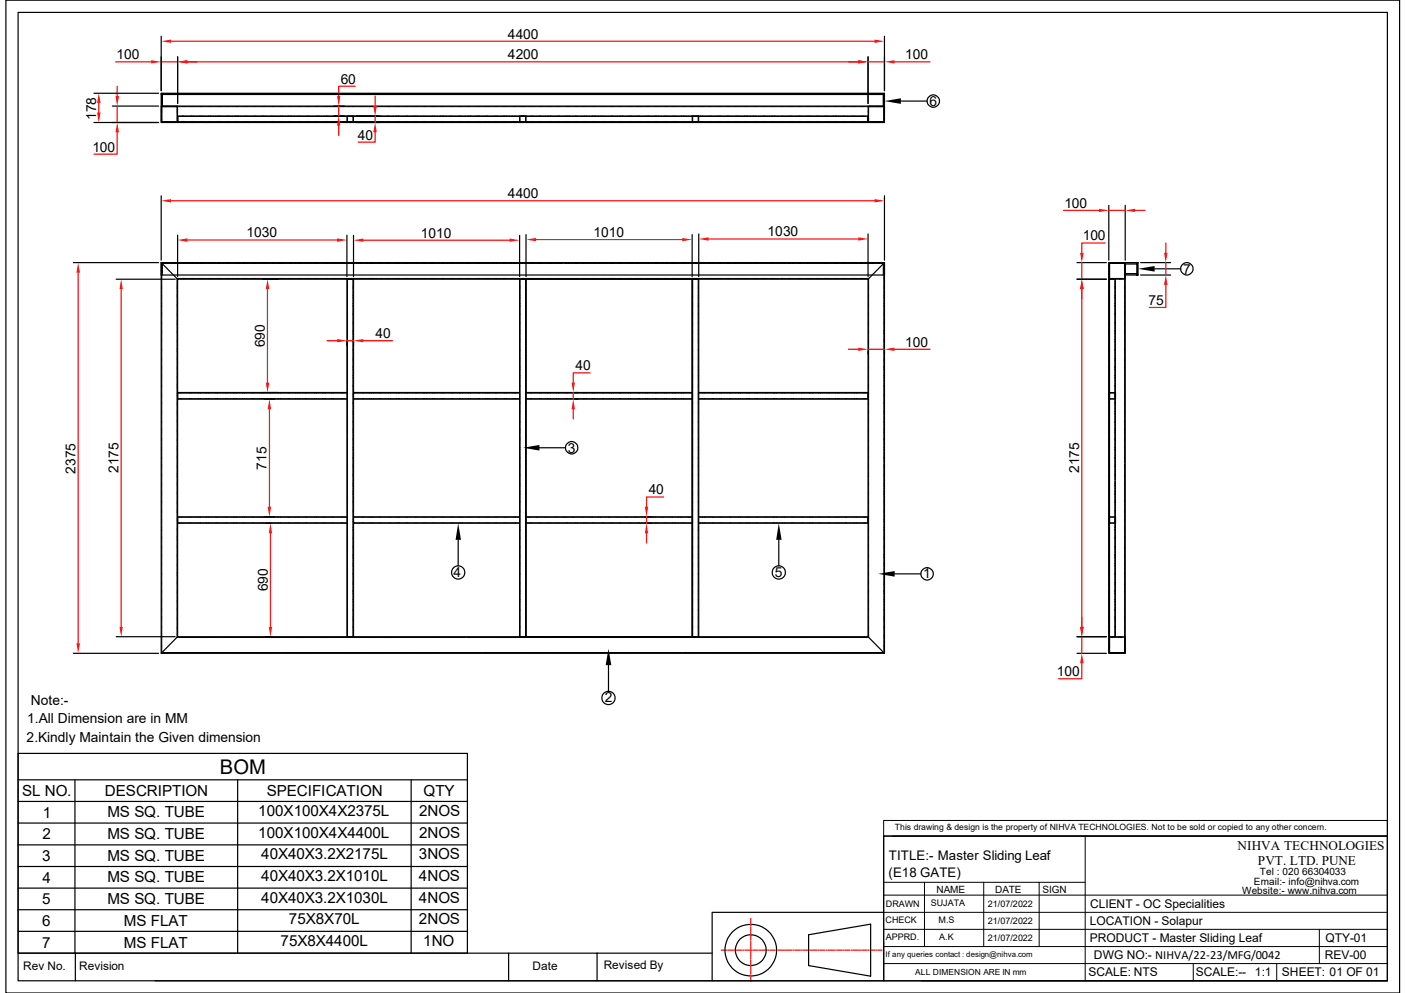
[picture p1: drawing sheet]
<svg xmlns="http://www.w3.org/2000/svg" width="297mm" height="210mm" viewBox="0 0 297 210" stroke-linecap="round" stroke-linejoin="round" font-family="sans-serif">
<defs><g id="words">
<text font-size="4.3" x="46.5" y="163.6">BOM</text>
<g font-size="3.2">
<text x="4.7" y="168.3">SL NO.</text>
<text x="9.1" y="172.8">1</text>
<text x="22.1" y="168.3">DESCRIPTION</text>
<text x="22.7" y="172.8">MS SQ. TUBE</text>
<text x="54.6" y="172.5">100X100X4X2375L</text>
<text x="56.4" y="168.3">SPECIFICATION</text>
<text x="88.6" y="172.5">2NOS</text>
<text x="89.5" y="168.2">QTY</text>
<text x="9" y="177.5">2</text>
<text x="22.7" y="177.4">MS SQ. TUBE</text>
<text x="54.6" y="177.1">100X100X4X4400L</text>
<text x="88.6" y="177.1">2NOS</text>
<text x="8.9" y="182">3</text>
<text x="22.7" y="181.9">MS SQ. TUBE</text>
<text x="55.2" y="181.6">40X40X3.2X2175L</text>
<text x="88.5" y="181.7">3NOS</text>
<text x="8.9" y="191.2">5</text>
<text x="9" y="186.6">4</text>
<text x="22.7" y="186.5">MS SQ. TUBE</text>
<text x="22.7" y="191.1">MS SQ. TUBE</text>
<text x="55.2" y="186.2">40X40X3.2X1010L</text>
<text x="55.2" y="190.8">40X40X3.2X1030L</text>
<text x="88.6" y="186.3">4NOS</text>
<text x="88.6" y="190.8">4NOS</text>
<text x="8.9" y="195.7">6</text>
<text x="26.2" y="195.7">MS FLAT</text>
<text x="61.1" y="195.4">75X8X70L</text>
<text x="88.6" y="195.4">2NOS</text>
<text x="8.9" y="200.3">7</text>
<text x="26.2" y="200.3">MS FLAT</text>
<text x="59.3" y="200">75X8X4400L</text>
<text x="89.5" y="200">1NO</text>
</g>
<g font-size="2.9">
<text x="107.4" y="8.2">4400</text>
<text x="24.6" y="12.5">100</text>
<text x="72" y="17.7">60</text>
<text x="107.4" y="12.5">4200</text>
<text x="191.4" y="12.5">100</text>
<text x="196.5" y="22.5">6</text>
<text x="20.3" y="25.3" transform="rotate(-90 20.3 25.3)">178</text>
<text x="75.7" y="29.5">40</text>
<text x="19.5" y="32">100</text>
<text x="107.4" y="41.9">4400</text>
<text x="225" y="43.9">100</text>
<text x="52.1" y="50.2">1030</text>
<text x="89" y="50.2">1010</text>
<text x="125.5" y="50.1">1010</text>
<text x="162.3" y="50">1030</text>
<text x="228.9" y="50.8">100</text>
<text x="250.1" y="57.9">7</text>
<text x="242.8" y="64.4">75</text>
<text x="79.4" y="71.5">40</text>
<text x="56" y="73.4" transform="rotate(-90 56 73.4)">690</text>
<text x="191.4" y="73.3">100</text>
<text x="121.7" y="78.3">40</text>
<text x="120.1" y="95.7">3</text>
<text x="16" y="100.1" transform="rotate(-90 16 100.1)">2375</text>
<text x="25.1" y="100" transform="rotate(-90 25.1 100)">2175</text>
<text x="56.4" y="99.3" transform="rotate(-90 56.4 99.3)">715</text>
<text x="228.2" y="100" transform="rotate(-90 228.2 100)">2175</text>
<text x="137.1" y="104.5">40</text>
<text x="56.6" y="125" transform="rotate(-90 56.6 125)">690</text>
<text x="95.9" y="121.9">4</text>
<text x="163.8" y="122.1">5</text>
<text x="195.2" y="122.2">1</text>
<text x="223.5" y="142.9">100</text>
<text x="6.5" y="148.9">Note:-</text>
<text x="127.9" y="148.4">2</text>
<text x="5.7" y="152.9">1.All Dimension are in MM</text>
<text x="5.6" y="156.8">2.Kindly Maintain the Given dimension</text>
</g>
<g font-size="2.8">
<text x="261.6" y="179.6">NIHVA TECHNOLOGIES</text>
<text x="187.8" y="185.3">(E18 GATE)</text>
<text x="187.9" y="181.9">TITLE:- Master Sliding Leaf</text>
<text x="266" y="182.8">PVT. LTD. PUNE</text>
</g>
<g font-size="2.5">
<text x="230.4" y="191.9">CLIENT - OC Specialities</text>
<text x="230.4" y="195.5">LOCATION - Solapur</text>
<text x="230.4" y="199.2">PRODUCT - Master Sliding Leaf</text>
<text x="231.3" y="202.8">DWG NO:- NIHVA/22-23/MFG/0042</text>
<text x="280.1" y="202.8">REV-00</text>
<text x="280.2" y="199.1">QTY-01</text>
<text x="4.9" y="205">Rev No.</text>
<text x="16.7" y="205">Revision</text>
<text x="112.6" y="205">Date</text>
<text x="127.6" y="204.7">Revised By</text>
<text x="230.1" y="206.4">SCALE: NTS</text>
<text x="252.8" y="206.4">SCALE:--</text>
<text x="265.3" y="206.4">1:1</text>
<text x="271" y="206.4">SHEET: 01 OF 01</text>
</g>
<g font-size="2.1">
<text x="266.4" y="184.9">Tel : 020 66304033</text>
<text x="198" y="188.7">NAME</text>
<text x="210.4" y="188.7">DATE</text>
<text x="220.4" y="188.7">SIGN</text>
<text x="262.6" y="189">Website:- www.nihva.com</text>
<text x="265.1" y="187.1">Email:- info@nihva.com</text>
</g>
<g font-size="1.9">
<text x="187.3" y="191.8">DRAWN</text>
<text x="196.8" y="191.4">SUJATA</text>
<text x="208.8" y="191.7">21/07/2022</text>
<text x="187.2" y="195">CHECK</text>
<text x="198.4" y="195">M.S</text>
<text x="208.8" y="195.3">21/07/2022</text>
<text x="187.3" y="198.6">APPRD.</text>
<text x="198.5" y="198.6">A.K</text>
<text x="208.8" y="198.9">21/07/2022</text>
</g>
<g font-size="1.8">
<text x="189.2" y="175.5">This drawing &amp; design is the property of NIHVA TECHNOLOGIES. Not to be sold or copied to any other concern.</text>
<text x="193.5" y="206.1">ALL DIMENSION ARE IN mm</text>
</g>
<text font-size="1.7" x="187.2" y="202.4">If any queries contact : design@nihva.com</text>
</g></defs>
<g fill="none" stroke="#000" stroke-width=".25">
<path d="M1.2 0h294.7v209.9h-294.7zM3.8 2.6h289.5v204.7h-289.5zM34.1 22.4h152.9v3.5h-152.9zM34.1 55.5h152.9v82.6h-152.9zM34.1 41.4v13.6M34.1 55.5l3.4 3.5M37.5 59h146v75.6h-146zM73.3 59h1.4v75.6h-1.4zM109.9 59h1.3v75.6h-1.3zM111.2 59h35.1v75.6h-35.1zM146.3 59h1.4v75.6h-1.4zM187 55.5l-3.5 3.5"/>
<path d="M187 41.4v13.6M234.4 55.5h3.5v82.6h-3.5zM73.3 83h-35.8v1.4h35.8M74.7 83h35.2M74.7 84.4h35.2M111.2 83h35.1M111.2 84.4h35.1M147.7 83h35.8v1.4h-35.8M73.3 109.2h-35.8v1.4h35.8M74.7 110.6h35.2M74.7 109.2h35.2M111.2 110.6h35.1"/>
<path d="M111.2 109.2h35.1M147.7 109.2h35.8v1.4h-35.8M37.5 134.6l-3.4 3.5M183.5 134.6l3.5 3.5M186.8 176.7h106.5v30.6h-106.5zM171 197.6l13.1-2.3v11l-13.1-2.2zM186.8 192.9h-36.2v14.4h-117.8M3.8 201.5h146.8M15.9 201.5v5.8M107.5 201.5v5.8M126.2 201.5v5.8M150.6 207.3h36.2"/>
<path d="M194.9 207.3h98.4"/>
<circle cx="158.7" cy="200.8" r="5.5"/>
<circle cx="158.7" cy="200.8" r="3.3"/>
</g>
<g fill="none" stroke="#000" stroke-width=".21">
<path d="M34.1 22.7v.2M34.1 23.1v.2M34.1 23.4v.2M34.1 23.7v.2M34.1 24v.2M34.1 24.4v.2M34.1 24.7v.2M34.1 25v.3M34.1 25.3v.3M34.1 25.7v.2h.1M34.2 22.9v.2M34.2 23.2v.2"/>
<path d="M34.2 23.5v.3M34.2 23.9v.2M34.2 24.2v.2M34.2 24.5v.3M34.2 24.9v.2M34.2 25.2v.2M34.2 22.4h-.1v.2M34.3 25.7h-.1v-.2v.2h.2M34.3 22.6h-.1v.2v-.2h.2M34.4 25.9h.2M34.4 22.4h.2M34.5 25.7h2.8"/>
<path d="M34.5 22.6h3.1M34.7 25.9h.2M34.7 22.4h.2M35.1 25.9h.2M35.1 22.4h.2M35.3 25.9h.3M35.3 22.4h.3M35.7 25.9h.2M35.7 22.4h.2M36 25.9h.2M36 22.4h.2M36.4 25.9h.2"/>
<path d="M36.4 22.4h.2M36.7 25.9h.2M36.7 22.4h.2M37 25.9h.3M37 22.4h.3M37.3 22.4h.2v.2M37.4 22.6v.2M37.4 22.9v.2M37.4 23.2v.2M37.4 23.5v.3M37.4 23.9v.2M37.4 24.2v.2"/>
<path d="M37.4 24.5v.3M37.4 24.9v.2M37.4 25.2v.2M37.4 25.7h.2M37.4 25.5v.2h-.2M37.5 25.7v.2h-.2M37.5 25.7v.2h.3M37.5 22.7v.2M37.5 23.1v.2M37.5 23.4v.2M37.5 23.7v.2M37.5 24v.2"/>
<path d="M37.5 24.4v.2M37.5 24.7v.3M37.5 25v.6M37.6 25.6v.2h.2M37.6 24.9v.2M37.6 25.3v.2M37.8 25.7h.2M37.8 22.6h.2M37.8 24.5h-.3v.1M37.8 24.6h-.2v.2M37.9 24.5h.2M37.9 24.6h.2"/>
<path d="M37.9 25.9h.2M37.9 25.8h.2M38.1 25.7h.2M38.1 22.6h.2M38.3 24.5h.2M38.3 24.6h.2M38.3 25.9h.2M38.3 25.8h.2M38.4 25.7h.2M38.4 22.6h.2M38.6 24.5h.2M38.6 24.6h.2"/>
<path d="M38.6 25.9h.2M38.6 25.8h.2M38.7 25.7h.3M38.7 22.6h.3M38.9 24.5h.2M38.9 24.6h.2M38.9 25.9h.2M38.9 25.8h.2M39.1 25.7h.2M39.1 22.6h.2M39.2 24.5h.3M39.2 24.6h.3"/>
<path d="M39.2 25.9h.3M39.2 25.8h.3M39.4 25.7h.2M39.4 22.6h.2M39.6 24.5h.2M39.6 24.6h.2M39.6 25.9h.2M39.6 25.8h.2M39.7 25.7h.3M39.7 22.6h.3M39.9 24.5h.2M39.9 24.6h.2"/>
<path d="M39.9 25.9h.2M39.9 25.8h.2M40.1 25.7h.2M40.1 22.6h.2M40.3 24.5h.2M40.3 24.6h.2M40.3 25.9h.2M40.3 25.8h.2M40.4 25.7h.2M40.4 22.6h.2M40.6 24.5h.2M40.6 24.6h.2"/>
<path d="M40.6 25.9h.2M40.6 25.8h.2M40.7 25.7h.2M40.7 22.6h.2M40.9 24.5h.2M40.9 24.6h.2M40.9 25.9h.2M40.9 25.8h.2M41.1 25.7h.2M41.1 22.6h.2M41.2 24.5h.2M41.2 24.6h.2"/>
<path d="M41.2 25.9h.2M41.2 25.8h.2M41.4 25.7h.2M41.4 22.6h.2M41.6 24.5h.2M41.6 24.6h.2M41.6 25.9h.2M41.6 25.8h.2M41.7 25.7h.2M41.7 22.6h.2M41.9 24.5h.2M41.9 24.6h.2"/>
<path d="M41.9 25.9h.2M41.9 25.8h.2M42.1 25.7h.2M42.1 22.6h.2M42.2 24.5h.3M42.2 24.6h.3M42.2 25.9h.3M42.2 25.8h.3M42.4 25.7h.2M42.4 22.6h.2M42.5 24.5h.3M42.5 24.6h.3"/>
<path d="M42.5 25.9h.3M42.5 25.8h.3M42.7 25.7h.2M42.7 22.6h.2M42.9 24.5h.2M42.9 24.6h.2M42.9 25.9h.2M42.9 25.8h.2M43 25.7h.3M43 22.6h.3M43.2 24.5h.2M43.2 24.6h.2"/>
<path d="M43.2 25.9h.2M43.2 25.8h.2M43.4 25.7h.2M43.4 22.6h.2M43.6 24.5h.2M43.6 24.6h.2M43.6 25.9h.2M43.6 25.8h.2M43.7 25.7h.2M43.7 22.6h.2M43.9 24.5h.2M43.9 24.6h.2"/>
<path d="M43.9 25.9h.2M43.9 25.8h.2M44.1 25.7h.2M44.1 22.6h.2M44.2 24.5h.2M44.2 24.6h.2M44.2 25.9h.2M44.2 25.8h.2M44.4 25.7h.2M44.4 22.6h.2M44.5 24.5h.2M44.5 24.6h.2"/>
<path d="M44.5 25.9h.2M44.5 25.8h.2M44.7 25.7h.2M44.7 22.6h.2M44.9 24.5h.2M44.9 24.6h.2M44.9 25.9h.2M44.9 25.8h.2M45 25.7h.2M45 22.6h.2M45.2 24.5h.2M45.2 24.6h.2"/>
<path d="M45.2 25.9h.2M45.2 25.8h.2M45.4 25.7h.2M45.4 22.6h.2M45.5 24.5h.3M45.5 24.6h.3M45.5 25.9h.3M45.5 25.8h.3M45.7 25.7h.2M45.7 22.6h.2M45.9 24.5h.2M45.9 24.6h.2"/>
<path d="M45.9 25.9h.2M45.9 25.8h.2M46 25.7h.3M46 22.6h.3M46.2 24.5h.2M46.2 24.6h.2M46.2 25.9h.2M46.2 25.8h.2M46.3 25.7h.3M46.3 22.6h.3M46.5 24.5h.2M46.5 24.6h.2"/>
<path d="M46.5 25.9h.2M46.5 25.8h.2M46.7 25.7h.2M46.7 22.6h.2M46.9 24.5h.2M46.9 24.6h.2M46.9 25.9h.2M46.9 25.8h.2M47 25.7h.2M47 22.6h.2M47.2 24.5h.2M47.2 24.6h.2"/>
<path d="M47.2 25.9h.2M47.2 25.8h.2M47.4 25.7h.2M47.4 22.6h.2M47.5 24.5h.2M47.5 24.6h.2M47.5 25.9h.2M47.5 25.8h.2M47.7 25.7h.2M47.7 22.6h.2M47.9 24.5h.2M47.9 24.6h.2"/>
<path d="M47.9 25.9h.2M47.9 25.8h.2M48 25.7h.3M48 22.6h.3M48.2 24.5h.2M48.2 24.6h.2M48.2 25.9h.2M48.2 25.8h.2M48.3 25.7h.2M48.3 22.6h.2M48.5 24.5h.2M48.5 24.6h.2"/>
<path d="M48.5 25.9h.2M48.5 25.8h.2M48.7 25.7h.2M48.7 22.6h.2M48.8 24.5h.3M48.8 24.6h.3M48.8 25.9h.3M48.8 25.8h.3M49 25.7h.2M49 22.6h.2M49.2 24.5h.2M49.2 24.6h.2"/>
<path d="M49.2 25.9h.2M49.2 25.8h.2M49.4 25.7h.2M49.4 22.6h.2M49.5 24.5h.2M49.5 24.6h.2M49.5 25.9h.2M49.5 25.8h.2M49.7 25.7h.2M49.7 22.6h.2M49.8 24.5h.3M49.8 24.6h.3"/>
<path d="M49.8 25.9h.3M49.8 25.8h.3M50 25.7h.2M50 22.6h.2M50.2 24.5h.2M50.2 24.6h.2M50.2 25.9h.2M50.2 25.8h.2M50.3 25.7h.2M50.3 22.6h.2M50.5 24.5h.2M50.5 24.6h.2"/>
<path d="M50.5 25.9h.2M50.5 25.8h.2M50.7 25.7h.2M50.7 22.6h.2M50.8 24.5h.2M50.8 24.6h.2M50.8 25.9h.2M50.8 25.8h.2M51 25.7h.2M51 22.6h.2M51.2 24.5h.2M51.2 24.6h.2"/>
<path d="M51.2 25.9h.2M51.2 25.8h.2M51.3 25.7h.3M51.3 22.6h.3M51.5 24.5h.2M51.5 24.6h.2M51.5 25.9h.2M51.5 25.8h.2M51.6 25.7h.3M51.6 22.6h.3M51.8 24.5h.3M51.8 24.6h.3"/>
<path d="M51.8 25.9h.3M51.8 25.8h.3M52 25.7h.2M52 22.6h.2M52.1 24.5h.3M52.1 24.6h.3M52.1 25.9h.3M52.1 25.8h.3M52.3 25.7h.2M52.3 22.6h.2M52.5 24.5h.2M52.5 24.6h.2"/>
<path d="M52.5 25.9h.2M52.5 25.8h.2M52.7 25.7h.2M52.7 22.6h.2M52.8 24.5h.2M52.8 24.6h.2M52.8 25.9h.2M52.8 25.8h.2M53 25.7h.2M53 22.6h.2M53.2 24.5h.2M53.2 24.6h.2"/>
<path d="M53.2 25.9h.2M53.2 25.8h.2M53.3 25.7h.2M53.3 22.6h.2M53.5 24.5h.2M53.5 24.6h.2M53.5 25.9h.2M53.5 25.8h.2M53.6 25.7h.3M53.6 22.6h.3M53.8 24.5h.2M53.8 24.6h.2"/>
<path d="M53.8 25.9h.2M53.8 25.8h.2M54 25.7h.2M54 22.6h.2M54.1 24.5h.2M54.1 24.6h.2M54.1 25.9h.2M54.1 25.8h.2M54.3 25.7h.2M54.3 22.6h.2M54.5 24.5h.2M54.5 24.6h.2"/>
<path d="M54.5 25.9h.2M54.5 25.8h.2M54.6 25.7h.3M54.6 22.6h.3M54.8 24.5h.2M54.8 24.6h.2M54.8 25.9h.2M54.8 25.8h.2M55 25.7h.2M55 22.6h.2M55.1 24.5h.3M55.1 24.6h.3"/>
<path d="M55.1 25.9h.3M55.1 25.8h.3M55.3 25.7h.2M55.3 22.6h.2M55.4 24.5h.3M55.4 24.6h.3M55.4 25.9h.3M55.4 25.8h.3M55.6 25.7h.3M55.6 22.6h.3M55.8 24.5h.2M55.8 24.6h.2"/>
<path d="M55.8 25.9h.2M55.8 25.8h.2M56 25.7h.2M56 22.6h.2M56.1 24.5h.2M56.1 24.6h.2M56.1 25.9h.2M56.1 25.8h.2M56.3 25.7h.2M56.3 22.6h.2M56.5 24.5h.2M56.5 24.6h.2"/>
<path d="M56.5 25.9h.2M56.5 25.8h.2M56.6 25.7h.2M56.6 22.6h.2M56.8 24.5h.2M56.8 24.6h.2M56.8 25.9h.2M56.8 25.8h.2M57 25.7h.2M57 22.6h.2M57.1 24.5h.2M57.1 24.6h.2"/>
<path d="M57.1 25.9h.2M57.1 25.8h.2M57.3 25.7h.2M57.3 22.6h.2M57.4 24.5h.3M57.4 24.6h.3M57.4 25.9h.3M57.4 25.8h.3M57.6 25.7h.3M57.6 22.6h.3M57.8 24.5h.2M57.8 24.6h.2"/>
<path d="M57.8 25.9h.2M57.8 25.8h.2M57.9 25.7h.3M57.9 22.6h.3M58.1 24.5h.2M58.1 24.6h.2M58.1 25.9h.2M58.1 25.8h.2M58.3 25.7h.2M58.3 22.6h.2M58.4 24.5h.3M58.4 24.6h.3"/>
<path d="M58.4 25.9h.3M58.4 25.8h.3M58.6 25.7h.2M58.6 22.6h.2M58.8 24.5h.2M58.8 24.6h.2M58.8 25.9h.2M58.8 25.8h.2M59 25.7h.2M59 22.6h.2M59.1 24.5h.2M59.1 24.6h.2"/>
<path d="M59.1 25.9h.2M59.1 25.8h.2M59.3 25.7h.2M59.3 22.6h.2M59.4 24.5h.3M59.4 24.6h.3M59.4 25.9h.3M59.4 25.8h.3M59.6 25.7h.2M59.6 22.6h.2M59.8 24.5h.2M59.8 24.6h.2"/>
<path d="M59.8 25.9h.2M59.8 25.8h.2M59.9 25.7h.2M59.9 22.6h.2M60.1 24.5h.2M60.1 24.6h.2M60.1 25.9h.2M60.1 25.8h.2M60.3 25.7h.2M60.3 22.6h.2M60.4 24.5h.2M60.4 24.6h.2"/>
<path d="M60.4 25.9h.2M60.4 25.8h.2M60.6 25.7h.2M60.6 22.6h.2M60.8 24.5h.2M60.8 24.6h.2M60.8 25.9h.2M60.8 25.8h.2M60.9 25.7h.3M60.9 22.6h.3M61.1 24.5h.2M61.1 24.6h.2"/>
<path d="M61.1 25.9h.2M61.1 25.8h.2M61.2 25.7h.3M61.2 22.6h.3M61.4 24.5h.3M61.4 24.6h.3M61.4 25.9h.3M61.4 25.8h.3M61.6 25.7h.2M61.6 22.6h.2M61.7 24.5h.3M61.7 24.6h.3"/>
<path d="M61.7 25.9h.3M61.7 25.8h.3M61.9 25.7h.2M61.9 22.6h.2M62.1 24.5h.2M62.1 24.6h.2M62.1 25.9h.2M62.1 25.8h.2M62.3 25.7h.2M62.3 22.6h.2M62.4 24.5h.2M62.4 24.6h.2"/>
<path d="M62.4 25.9h.2M62.4 25.8h.2M62.6 25.7h.2M62.6 22.6h.2M62.8 24.5h.2M62.8 24.6h.2M62.8 25.9h.2M62.8 25.8h.2M62.9 25.7h.2M62.9 22.6h.2M63.1 24.5h.2M63.1 24.6h.2"/>
<path d="M63.1 25.9h.2M63.1 25.8h.2M63.2 25.7h.3M63.2 22.6h.3M63.4 24.5h.2M63.4 24.6h.2M63.4 25.9h.2M63.4 25.8h.2M63.6 25.7h.2M63.6 22.6h.2M63.7 24.5h.2M63.7 24.6h.2"/>
<path d="M63.7 25.9h.2M63.7 25.8h.2M63.9 25.7h.2M63.9 22.6h.2M64.1 24.5h.2M64.1 24.6h.2M64.1 25.9h.2M64.1 25.8h.2M64.2 25.7h.3M64.2 22.6h.3M64.4 24.5h.2M64.4 24.6h.2"/>
<path d="M64.4 25.9h.2M64.4 25.8h.2M64.6 25.7h.2M64.6 22.6h.2M64.8 24.5h.2M64.8 24.6h.2M64.8 25.9h.2M64.8 25.8h.2M64.9 25.7h.2M64.9 22.6h.2M65 24.5h.3M65 24.6h.3"/>
<path d="M65 25.9h.3M65 25.8h.3M65.2 25.7h.3M65.2 22.6h.3M65.4 24.5h.2M65.4 24.6h.2M65.4 25.9h.2M65.4 25.8h.2M65.6 25.7h.2M65.6 22.6h.2M65.7 24.5h.2M65.7 24.6h.2"/>
<path d="M65.7 25.9h.2M65.7 25.8h.2M65.9 25.7h.2M65.9 22.6h.2M66.1 24.5h.2M66.1 24.6h.2M66.1 25.9h.2M66.1 25.8h.2M66.2 25.7h.2M66.2 22.6h.2M66.4 24.5h.2M66.4 24.6h.2"/>
<path d="M66.4 25.9h.2M66.4 25.8h.2M66.6 25.7h.2M66.6 22.6h.2M66.7 24.5h.3M66.7 24.6h.3M66.7 25.9h.3M66.7 25.8h.3M66.9 25.7h.2M66.9 22.6h.2M67 24.5h.3M67 24.6h.3"/>
<path d="M67 25.9h.3M67 25.8h.3M67.2 25.7h.2M67.2 22.6h.2M67.4 24.5h.2M67.4 24.6h.2M67.4 25.9h.2M67.4 25.8h.2M67.5 25.7h.3M67.5 22.6h.3M67.7 24.5h.2M67.7 24.6h.2"/>
<path d="M67.7 25.9h.2M67.7 25.8h.2M67.9 25.7h.2M67.9 22.6h.2M68.1 24.5h.2M68.1 24.6h.2M68.1 25.9h.2M68.1 25.8h.2M68.2 25.7h.2M68.2 22.6h.2M68.4 24.5h.2M68.4 24.6h.2"/>
<path d="M68.4 25.9h.2M68.4 25.8h.2M68.6 25.7h.2M68.6 22.6h.2M68.7 24.5h.2M68.7 24.6h.2M68.7 25.9h.2M68.7 25.8h.2M68.9 25.7h.2M68.9 22.6h.2M69 24.5h.3M69 24.6h.3"/>
<path d="M69 25.9h.3M69 25.8h.3M69.2 25.7h.2M69.2 22.6h.2M69.4 24.5h.2M69.4 24.6h.2M69.4 25.9h.2M69.4 25.8h.2M69.5 25.7h.2M69.5 22.6h.2M69.7 24.5h.2M69.7 24.6h.2"/>
<path d="M69.7 25.9h.2M69.7 25.8h.2M69.9 25.7h.2M69.9 22.6h.2M70 24.5h.3M70 24.6h.3M70 25.9h.3M70 25.8h.3M70.2 25.7h.2M70.2 22.6h.2M70.4 24.5h.2M70.4 24.6h.2"/>
<path d="M70.4 25.9h.2M70.4 25.8h.2M70.6 25.7h.2M70.6 22.6h.2M70.7 24.5h.2M70.7 24.6h.2M70.7 25.9h.2M70.7 25.8h.2M70.8 25.7h.3M70.8 22.6h.3M71 24.5h.2M71 24.6h.2"/>
<path d="M71 25.9h.2M71 25.8h.2M71.2 25.7h.2M71.2 22.6h.2M71.4 24.5h.2M71.4 24.6h.2M71.4 25.9h.2M71.4 25.8h.2M71.5 25.7h.2M71.5 22.6h.2M71.7 24.5h.2M71.7 24.6h.2"/>
<path d="M71.7 25.9h.2M71.7 25.8h.2M71.9 25.7h.2M71.9 22.6h.2M72 24.5h.2M72 24.6h.2M72 25.9h.2M72 25.8h.2M72.2 25.7h.2M72.2 22.6h.2M72.4 24.5h.2M72.4 24.6h.2"/>
<path d="M72.4 25.9h.2M72.4 25.8h.2M72.5 25.7h.3M72.5 22.6h.3M72.7 24.5h.2M72.7 24.6h.2M72.7 25.9h.2M72.7 25.8h.2M72.8 25.7h.2M72.8 22.6h.2M73 24.5h.2M73 24.6h.2"/>
<path d="M73 25.9h.2M73 25.8h.2M73.2 25.7l.3 .2M73.2 22.6h.2M73.3 24.5h1.6M73.3 24.8v.2M73.3 25.1v.2M73.3 25.4v.2M73.3 25.8h.3M73.5 24.5l-.2 .1h.3M73.5 25.6v.2h.1M73.5 24.9v.2"/>
<path d="M73.5 25.3v.2M73.5 25.7h.2M73.5 22.6h.2M73.6 24.6h-.1v.2M73.7 24.6h1.2M73.7 25.8h.9M73.9 25.7h.2M73.9 22.6h.2M74.2 25.7h.2M74.2 22.6h.2M74.5 25.7h.2v.2h-1.4M74.5 22.6h.2"/>
<path d="M74.6 25.6v.2h-.2M74.6 24.6v.2M74.6 24.9v.2M74.6 25.3v.2M74.7 25.9h.2M74.7 25.8h.2M74.7 24.5v.1M74.7 24.8v.2M74.7 25.1v.2M74.7 25.4v.2M74.8 25.7h.2M74.8 22.6h.2"/>
<path d="M75 24.5h.2M75 24.6h.2M75 25.9h.2M75 25.8h.2M75.2 25.7h.2M75.2 22.6h.2M75.3 24.5h.2M75.3 24.6h.2M75.3 25.9h.2M75.3 25.8h.2M75.5 25.7h.2M75.5 22.6h.2"/>
<path d="M75.7 24.5h.2M75.7 24.6h.2M75.7 25.9h.2M75.7 25.8h.2M75.8 25.7h.3M75.8 22.6h.3M76 24.5h.2M76 24.6h.2M76 25.9h.2M76 25.8h.2M76.2 25.7h.2M76.2 22.6h.2"/>
<path d="M76.3 24.5h.3M76.3 24.6h.3M76.3 25.9h.3M76.3 25.8h.3M76.5 25.7h.2M76.5 22.6h.2M76.6 24.5h.3M76.6 24.6h.3M76.6 25.9h.3M76.6 25.8h.3M76.8 25.7h.2M76.8 22.6h.2"/>
<path d="M77 24.5h.2M77 24.6h.2M77 25.9h.2M77 25.8h.2M77.2 25.7h.2M77.2 22.6h.2M77.3 24.5h.2M77.3 24.6h.2M77.3 25.9h.2M77.3 25.8h.2M77.5 25.7h.2M77.5 22.6h.2"/>
<path d="M77.7 24.5h.2M77.7 24.6h.2M77.7 25.9h.2M77.7 25.8h.2M77.8 25.7h.2M77.8 22.6h.2M78 24.5h.2M78 24.6h.2M78 25.9h.2M78 25.8h.2M78.1 25.7h.3M78.1 22.6h.3"/>
<path d="M78.3 24.5h.2M78.3 24.6h.2M78.3 25.9h.2M78.3 25.8h.2M78.5 25.7h.2M78.5 22.6h.2M78.6 24.5h.2M78.6 24.6h.2M78.6 25.9h.2M78.6 25.8h.2M78.8 25.7h.2M78.8 22.6h.2"/>
<path d="M79 24.5h.2M79 24.6h.2M79 25.9h.2M79 25.8h.2M79.1 25.7h.3M79.1 22.6h.3M79.3 24.5h.2M79.3 24.6h.2M79.3 25.9h.2M79.3 25.8h.2M79.5 25.7h.2M79.5 22.6h.2"/>
<path d="M79.6 24.5h.3M79.6 24.6h.3M79.6 25.9h.3M79.6 25.8h.3M79.8 25.7h.2M79.8 22.6h.2M80 24.5h.2M80 24.6h.2M80 25.9h.2M80 25.8h.2M80.1 25.7h.3M80.1 22.6h.3"/>
<path d="M80.3 25.9h.2M80.3 25.8h.2M80.3 24.5h.2M80.3 24.6h.2M80.5 25.7h.2M80.5 22.6h.2M80.6 25.9h.2M80.6 25.8h.2M80.6 24.5h.2M80.6 24.6h.2M80.8 25.7h.2M80.8 22.6h.2"/>
<path d="M81 25.9h.2M81 25.8h.2M81 24.5h.2M81 24.6h.2M81.1 25.7h.2M81.1 22.6h.2M81.3 25.9h.2M81.3 25.8h.2M81.3 24.5h.2M81.3 24.6h.2M81.5 25.7h.2M81.5 22.6h.2"/>
<path d="M81.6 25.9h.2M81.6 25.8h.2M81.6 24.5h.2M81.6 24.6h.2M81.8 25.7h.2M81.8 22.6h.2M81.9 25.9h.3M81.9 25.8h.3M81.9 24.5h.3M81.9 24.6h.3M82.1 25.7h.3M82.1 22.6h.3"/>
<path d="M82.3 25.9h.2M82.3 25.8h.2M82.3 24.5h.2M82.3 24.6h.2M82.4 25.7h.3M82.4 22.6h.3M82.6 25.9h.2M82.6 25.8h.2M82.6 24.5h.2M82.6 24.6h.2M82.8 25.7h.2M82.8 22.6h.2"/>
<path d="M82.9 25.9h.3M82.9 25.8h.3M82.9 24.5h.3M82.9 24.6h.3M83.1 25.7h.2M83.1 22.6h.2M83.3 25.9h.2M83.3 25.8h.2M83.3 24.5h.2M83.3 24.6h.2M83.5 25.7h.2M83.5 22.6h.2"/>
<path d="M83.6 25.9h.2M83.6 25.8h.2M83.6 24.5h.2M83.6 24.6h.2M83.8 25.7h.2M83.8 22.6h.2M83.9 25.9h.3M83.9 25.8h.3M83.9 24.5h.3M83.9 24.6h.3M84.1 25.7h.2M84.1 22.6h.2"/>
<path d="M84.3 25.9h.2M84.3 25.8h.2M84.3 24.5h.2M84.3 24.6h.2M84.4 25.7h.2M84.4 22.6h.2M84.6 25.9h.2M84.6 25.8h.2M84.6 24.5h.2M84.6 24.6h.2M84.8 25.7h.2M84.8 22.6h.2"/>
<path d="M84.9 25.9h.2M84.9 25.8h.2M84.9 24.5h.2M84.9 24.6h.2M85.1 25.7h.2M85.1 22.6h.2M85.3 25.9h.2M85.3 25.8h.2M85.3 24.5h.2M85.3 24.6h.2M85.4 25.7h.3M85.4 22.6h.3"/>
<path d="M85.6 25.9h.2M85.6 25.8h.2M85.6 24.5h.2M85.6 24.6h.2M85.7 25.7h.3M85.7 22.6h.3M85.9 25.9h.3M85.9 25.8h.3M85.9 24.5h.3M85.9 24.6h.3M86.1 25.7h.2M86.1 22.6h.2"/>
<path d="M86.2 25.9h.3M86.2 25.8h.3M86.2 24.5h.3M86.2 24.6h.3M86.4 25.7h.2M86.4 22.6h.2M86.6 25.9h.2M86.6 25.8h.2M86.6 24.5h.2M86.6 24.6h.2M86.8 25.7h.2M86.8 22.6h.2"/>
<path d="M86.9 25.9h.2M86.9 25.8h.2M86.9 24.5h.2M86.9 24.6h.2M87.1 25.7h.2M87.1 22.6h.2M87.3 25.9h.2M87.3 25.8h.2M87.3 24.5h.2M87.3 24.6h.2M87.4 25.7h.2M87.4 22.6h.2"/>
<path d="M87.6 25.9h.2M87.6 25.8h.2M87.6 24.5h.2M87.6 24.6h.2M87.7 25.7h.3M87.7 22.6h.3M87.9 25.9h.3M87.9 25.8h.3M87.9 24.5h.3M87.9 24.6h.3M88.1 25.7h.2M88.1 22.6h.2"/>
<path d="M88.2 25.9h.2M88.2 25.8h.2M88.2 24.5h.2M88.2 24.6h.2M88.4 25.7h.2M88.4 22.6h.2M88.6 25.9h.2M88.6 25.8h.2M88.6 24.5h.2M88.6 24.6h.2M88.7 25.7h.3M88.7 22.6h.3"/>
<path d="M88.9 25.9h.2M88.9 25.8h.2M88.9 24.5h.2M88.9 24.6h.2M89.1 25.7h.2M89.1 22.6h.2M89.3 25.9h.2M89.3 25.8h.2M89.3 24.5h.2M89.3 24.6h.2M89.4 25.7h.2M89.4 22.6h.2"/>
<path d="M89.5 25.9h.3M89.5 25.8h.3M89.5 24.5h.3M89.5 24.6h.3M89.7 25.7h.3M89.7 22.6h.3M89.9 25.9h.2M89.9 25.8h.2M89.9 24.5h.2M89.9 24.6h.2M90.1 25.7h.2M90.1 22.6h.2"/>
<path d="M90.2 25.9h.2M90.2 25.8h.2M90.2 24.5h.2M90.2 24.6h.2M90.4 25.7h.2M90.4 22.6h.2M90.6 25.9h.2M90.6 25.8h.2M90.6 24.5h.2M90.6 24.6h.2M90.7 25.7h.2M90.7 22.6h.2"/>
<path d="M90.9 25.9h.2M90.9 25.8h.2M90.9 24.5h.2M90.9 24.6h.2M91.1 25.7h.2M91.1 22.6h.2M91.2 25.9h.3M91.2 25.8h.3M91.2 24.5h.3M91.2 24.6h.3M91.4 25.7h.2M91.4 22.6h.2"/>
<path d="M91.5 25.9h.3M91.5 25.8h.3M91.5 24.5h.3M91.5 24.6h.3M91.7 25.7h.3M91.7 22.6h.3M91.9 25.9h.2M91.9 25.8h.2M91.9 24.5h.2M91.9 24.6h.2M92 25.7h.3M92 22.6h.3"/>
<path d="M92.2 25.9h.2M92.2 25.8h.2M92.2 24.5h.2M92.2 24.6h.2M92.4 25.7h.2M92.4 22.6h.2M92.6 25.9h.2M92.6 25.8h.2M92.6 24.5h.2M92.6 24.6h.2M92.7 25.7h.2M92.7 22.6h.2"/>
<path d="M92.9 25.9h.2M92.9 25.8h.2M92.9 24.5h.2M92.9 24.6h.2M93.1 25.7h.2M93.1 22.6h.2M93.2 25.9h.2M93.2 25.8h.2M93.2 24.5h.2M93.2 24.6h.2M93.4 25.7h.2M93.4 22.6h.2"/>
<path d="M93.5 25.9h.3M93.5 25.8h.3M93.5 24.5h.3M93.5 24.6h.3M93.7 25.7h.2M93.7 22.6h.2M93.9 25.9h.2M93.9 25.8h.2M93.9 24.5h.2M93.9 24.6h.2M94 25.7h.2M94 22.6h.2"/>
<path d="M94.2 25.9h.2M94.2 25.8h.2M94.2 24.5h.2M94.2 24.6h.2M94.4 25.7h.2M94.4 22.6h.2M94.5 25.9h.3M94.5 25.8h.3M94.5 24.5h.3M94.5 24.6h.3M94.7 25.7h.2M94.7 22.6h.2"/>
<path d="M94.9 25.9h.2M94.9 25.8h.2M94.9 24.5h.2M94.9 24.6h.2M95 25.7h.3M95 22.6h.3M95.2 25.9h.2M95.2 25.8h.2M95.2 24.5h.2M95.2 24.6h.2M95.3 25.7h.3M95.3 22.6h.3"/>
<path d="M95.5 25.9h.2M95.5 25.8h.2M95.5 24.5h.2M95.5 24.6h.2M95.7 25.7h.2M95.7 22.6h.2M95.9 25.9h.2M95.9 25.8h.2M95.9 24.5h.2M95.9 24.6h.2M96 25.7h.2M96 22.6h.2"/>
<path d="M96.2 25.9h.2M96.2 25.8h.2M96.2 24.5h.2M96.2 24.6h.2M96.4 25.7h.2M96.4 22.6h.2M96.5 25.9h.2M96.5 25.8h.2M96.5 24.5h.2M96.5 24.6h.2M96.7 25.7h.2M96.7 22.6h.2"/>
<path d="M96.9 25.9h.2M96.9 25.8h.2M96.9 24.5h.2M96.9 24.6h.2M97 25.7h.2M97 22.6h.2M97.2 25.9h.2M97.2 25.8h.2M97.2 24.5h.2M97.2 24.6h.2M97.3 25.7h.3M97.3 22.6h.3"/>
<path d="M97.5 25.9h.2M97.5 25.8h.2M97.5 24.5h.2M97.5 24.6h.2M97.7 25.7h.2M97.7 22.6h.2M97.8 25.9h.3M97.8 25.8h.3M97.8 24.5h.3M97.8 24.6h.3M98 25.7h.2M98 22.6h.2"/>
<path d="M98.2 25.9h.2M98.2 25.8h.2M98.2 24.5h.2M98.2 24.6h.2M98.3 25.7h.3M98.3 22.6h.3M98.5 25.9h.2M98.5 25.8h.2M98.5 24.5h.2M98.5 24.6h.2M98.7 25.7h.2M98.7 22.6h.2"/>
<path d="M98.9 25.9h.2M98.9 25.8h.2M98.9 24.5h.2M98.9 24.6h.2M99 25.7h.2M99 22.6h.2M99.2 25.9h.2M99.2 25.8h.2M99.2 24.5h.2M99.2 24.6h.2M99.3 25.7h.2M99.3 22.6h.2"/>
<path d="M99.5 25.9h.2M99.5 25.8h.2M99.5 24.5h.2M99.5 24.6h.2M99.7 25.7h.2M99.7 22.6h.2M99.8 25.9h.2M99.8 25.8h.2M99.8 24.5h.2M99.8 24.6h.2M100 25.7h.2M100 22.6h.2"/>
<path d="M100.2 25.9h.2M100.2 25.8h.2M100.2 24.5h.2M100.2 24.6h.2M100.3 25.7h.2M100.3 22.6h.2M100.5 25.9h.2M100.5 25.8h.2M100.5 24.5h.2M100.5 24.6h.2M100.7 25.7h.2M100.7 22.6h.2"/>
<path d="M100.8 25.9h.3M100.8 25.8h.3M100.8 24.5h.3M100.8 24.6h.3M101 25.7h.2M101 22.6h.2M101.1 25.9h.3M101.1 25.8h.3M101.1 24.5h.3M101.1 24.6h.3M101.3 25.7h.2M101.3 22.6h.2"/>
<path d="M101.5 25.9h.2M101.5 25.8h.2M101.5 24.5h.2M101.5 24.6h.2M101.6 25.7h.3M101.6 22.6h.3M101.8 25.9h.2M101.8 25.8h.2M101.8 24.5h.2M101.8 24.6h.2M102 25.7h.2M102 22.6h.2"/>
<path d="M102.2 25.9h.2M102.2 25.8h.2M102.2 24.5h.2M102.2 24.6h.2M102.3 25.7h.2M102.3 22.6h.2M102.5 25.9h.2M102.5 25.8h.2M102.5 24.5h.2M102.5 24.6h.2M102.6 25.7h.3M102.6 22.6h.3"/>
<path d="M102.8 25.9h.2M102.8 25.8h.2M102.8 24.5h.2M102.8 24.6h.2M103 25.7h.2M103 22.6h.2M103.1 25.9h.2M103.1 25.8h.2M103.1 24.5h.2M103.1 24.6h.2M103.3 25.7h.2M103.3 22.6h.2"/>
<path d="M103.5 25.9h.2M103.5 25.8h.2M103.5 24.5h.2M103.5 24.6h.2M103.6 25.7h.2M103.6 22.6h.2M103.8 25.9h.2M103.8 25.8h.2M103.8 24.5h.2M103.8 24.6h.2M104 25.7h.2M104 22.6h.2"/>
<path d="M104.1 25.9h.3M104.1 25.8h.3M104.1 24.5h.3M104.1 24.6h.3M104.3 25.7h.2M104.3 22.6h.2M104.5 25.9h.2M104.5 25.8h.2M104.5 24.5h.2M104.5 24.6h.2M104.6 25.7h.3M104.6 22.6h.3"/>
<path d="M104.8 25.9h.2M104.8 25.8h.2M104.8 24.5h.2M104.8 24.6h.2M104.9 25.7h.3M104.9 22.6h.3M105.1 25.9h.2M105.1 25.8h.2M105.1 24.5h.2M105.1 24.6h.2M105.3 25.7h.2M105.3 22.6h.2"/>
<path d="M105.5 25.9h.2M105.5 25.8h.2M105.5 24.5h.2M105.5 24.6h.2M105.6 25.7h.2M105.6 22.6h.2M105.8 25.9h.2M105.8 25.8h.2M105.8 24.5h.2M105.8 24.6h.2M106 25.7h.2M106 22.6h.2"/>
<path d="M106.1 25.9h.2M106.1 25.8h.2M106.1 24.5h.2M106.1 24.6h.2M106.3 25.7h.2M106.3 22.6h.2M106.4 25.9h.3M106.4 25.8h.3M106.4 24.5h.3M106.4 24.6h.3M106.6 25.7h.3M106.6 22.6h.3"/>
<path d="M106.8 25.9h.2M106.8 25.8h.2M106.8 24.5h.2M106.8 24.6h.2M106.9 25.7h.2M106.9 22.6h.2M107.1 25.9h.2M107.1 25.8h.2M107.1 24.5h.2M107.1 24.6h.2M107.3 25.7h.2M107.3 22.6h.2"/>
<path d="M107.4 25.9h.3M107.4 25.8h.3M107.4 24.5h.3M107.4 24.6h.3M107.6 25.7h.2M107.6 22.6h.2M107.8 25.9h.2M107.8 25.8h.2M107.8 24.5h.2M107.8 24.6h.2M108 25.7h.2M108 22.6h.2"/>
<path d="M108.1 25.9h.2M108.1 25.8h.2M108.1 24.5h.2M108.1 24.6h.2M108.3 25.7h.2M108.3 22.6h.2M108.4 25.9h.3M108.4 25.8h.3M108.4 24.5h.3M108.4 24.6h.3M108.6 25.7h.2M108.6 22.6h.2"/>
<path d="M108.8 25.9h.2M108.8 25.8h.2M108.8 24.5h.2M108.8 24.6h.2M108.9 25.7h.2M108.9 22.6h.2M109.1 25.9h.2M109.1 25.8h.2M109.1 24.5h.2M109.1 24.6h.2M109.3 25.7h.2M109.3 22.6h.2"/>
<path d="M109.4 25.9h.2M109.4 25.8h.2M109.4 24.5h.2M109.4 24.6h.2M109.6 25.7h.2M109.6 22.6h.2M109.8 25.8h.2M109.8 24.5h.2l-.1 .1M109.8 24.6h.2M109.9 25.7l.1 .2h-.2M109.9 24.8v.2M109.9 25.1v.2"/>
<path d="M109.9 25.4v.2M109.9 25.7h.3M109.9 25.6v.2h.3M109.9 24.9v.2M109.9 25.3v.2M109.9 22.6h.3M110.1 25.9h.2M110.1 24.5h.2M110.1 24.6h1.2M110.2 24.6h-.3v.2M110.2 25.7h.3M110.2 22.6h.3"/>
<path d="M110.4 25.9h.3M110.4 24.5h.3M110.6 25.7h.2M110.6 22.6h.2M110.7 25.9h.3M110.7 24.5h.3M110.9 25.7h.2M110.9 22.6h.2M111.1 24.5h.2M111.1 25.8h.2M111.1 25.6v.2h-1M111.1 24.6v.2"/>
<path d="M111.1 24.9v.2M111.1 25.3v.2M111.2 25.7l-.1 .2h.2M111.2 24.5v.1M111.2 24.8v.2M111.2 25.1v.2M111.2 25.4v.2M111.3 25.7h.2M111.3 22.6h.2M111.4 25.9h.2M111.4 25.8h.2M111.4 24.5h.2"/>
<path d="M111.4 24.6h.2M111.6 25.7h.2M111.6 22.6h.2M111.8 25.9h.2M111.8 25.8h.2M111.8 24.5h.2M111.8 24.6h.2M111.9 25.7h.2M111.9 22.6h.2M112.1 25.9h.2M112.1 25.8h.2M112.1 24.5h.2"/>
<path d="M112.1 24.6h.2M112.2 25.7h.3M112.2 22.6h.3M112.4 25.9h.2M112.4 25.8h.2M112.4 24.5h.2M112.4 24.6h.2M112.6 25.7h.2M112.6 22.6h.2M112.7 25.9h.2M112.7 25.8h.2M112.7 24.5h.2"/>
<path d="M112.7 24.6h.2M112.9 25.7h.2M112.9 22.6h.2M113.1 25.9h.2M113.1 25.8h.2M113.1 24.5h.2M113.1 24.6h.2M113.2 25.7h.3M113.2 22.6h.3M113.4 25.9h.2M113.4 25.8h.2M113.4 24.5h.2"/>
<path d="M113.4 24.6h.2M113.6 25.7h.2M113.6 22.6h.2M113.7 25.9h.3M113.7 25.8h.3M113.7 24.5h.3M113.7 24.6h.3M113.9 25.7h.2M113.9 22.6h.2M114 25.9h.3M114 25.8h.3M114 24.5h.3"/>
<path d="M114 24.6h.3M114.2 25.7h.3M114.2 22.6h.3M114.4 25.9h.2M114.4 25.8h.2M114.4 24.5h.2M114.4 24.6h.2M114.6 25.7h.2M114.6 22.6h.2M114.7 25.9h.2M114.7 25.8h.2M114.7 24.5h.2"/>
<path d="M114.7 24.6h.2M114.9 25.7h.2M114.9 22.6h.2M115.1 25.9h.2M115.1 25.8h.2M115.1 24.5h.2M115.1 24.6h.2M115.2 25.7h.2M115.2 22.6h.2M115.4 25.9h.2M115.4 25.8h.2M115.4 24.5h.2"/>
<path d="M115.4 24.6h.2M115.6 25.7h.2M115.6 22.6h.2M115.7 25.9h.2M115.7 25.8h.2M115.7 24.5h.2M115.7 24.6h.2M115.9 25.7h.2M115.9 22.6h.2M116 25.9h.3M116 25.8h.3M116 24.5h.3"/>
<path d="M116 24.6h.3M116.2 25.7h.3M116.2 22.6h.3M116.4 25.9h.2M116.4 25.8h.2M116.4 24.5h.2M116.4 24.6h.2M116.5 25.7h.3M116.5 22.6h.3M116.7 25.9h.2M116.7 25.8h.2M116.7 24.5h.2"/>
<path d="M116.7 24.6h.2M116.9 25.7h.2M116.9 22.6h.2M117 25.9h.3M117 25.8h.3M117 24.5h.3M117 24.6h.3M117.2 25.7h.2M117.2 22.6h.2M117.4 25.9h.2M117.4 25.8h.2M117.4 24.5h.2"/>
<path d="M117.4 24.6h.2M117.6 25.7h.2M117.6 22.6h.2M117.7 25.9h.2M117.7 25.8h.2M117.7 24.5h.2M117.7 24.6h.2M117.9 25.7h.2M117.9 22.6h.2M118 25.9h.3M118 25.8h.3M118 24.5h.3"/>
<path d="M118 24.6h.3M118.2 25.7h.2M118.2 22.6h.2M118.4 25.9h.2M118.4 25.8h.2M118.4 24.5h.2M118.4 24.6h.2M118.5 25.7h.2M118.5 22.6h.2M118.7 25.9h.2M118.7 25.8h.2M118.7 24.5h.2"/>
<path d="M118.7 24.6h.2M118.9 25.7h.2M118.9 22.6h.2M119 25.9h.2M119 25.8h.2M119 24.5h.2M119 24.6h.2M119.2 25.7h.2M119.2 22.6h.2M119.4 25.9h.2M119.4 25.8h.2M119.4 24.5h.2"/>
<path d="M119.4 24.6h.2M119.5 25.7h.3M119.5 22.6h.3M119.7 25.9h.2M119.7 25.8h.2M119.7 24.5h.2M119.7 24.6h.2M119.8 25.7h.3M119.8 22.6h.3M120 25.9h.3M120 25.8h.3M120 24.5h.3"/>
<path d="M120 24.6h.3M120.2 25.7h.2M120.2 22.6h.2M120.3 25.9h.3M120.3 25.8h.3M120.3 24.5h.3M120.3 24.6h.3M120.5 25.7h.2M120.5 22.6h.2M120.7 25.9h.2M120.7 25.8h.2M120.7 24.5h.2"/>
<path d="M120.7 24.6h.2M120.9 25.7h.2M120.9 22.6h.2M121 25.9h.2M121 25.8h.2M121 24.5h.2M121 24.6h.2M121.2 25.7h.2M121.2 22.6h.2M121.4 25.9h.2M121.4 25.8h.2M121.4 24.5h.2"/>
<path d="M121.4 24.6h.2M121.5 25.7h.2M121.5 22.6h.2M121.7 25.9h.2M121.7 25.8h.2M121.7 24.5h.2M121.7 24.6h.2M121.8 25.7h.3M121.8 22.6h.3M122 25.9h.2M122 25.8h.2M122 24.5h.2"/>
<path d="M122 24.6h.2M122.2 25.7h.2M122.2 22.6h.2M122.3 25.9h.3M122.3 25.8h.3M122.3 24.5h.3M122.3 24.6h.3M122.5 25.7h.2M122.5 22.6h.2M122.7 25.9h.2M122.7 25.8h.2M122.7 24.5h.2"/>
<path d="M122.7 24.6h.2M122.8 25.7h.3M122.8 22.6h.3M123 25.9h.2M123 25.8h.2M123 24.5h.2M123 24.6h.2M123.2 25.7h.2M123.2 22.6h.2M123.4 25.9h.2M123.4 25.8h.2M123.4 24.5h.2"/>
<path d="M123.4 24.6h.2M123.5 25.7h.2M123.5 22.6h.2M123.7 25.9h.2M123.7 25.8h.2M123.7 24.5h.2M123.7 24.6h.2M123.8 25.7h.2M123.8 22.6h.2M124 25.9h.2M124 25.8h.2M124 24.5h.2"/>
<path d="M124 24.6h.2M124.2 25.7h.2M124.2 22.6h.2M124.3 25.9h.2M124.3 25.8h.2M124.3 24.5h.2M124.3 24.6h.2M124.5 25.7h.2M124.5 22.6h.2M124.7 25.9h.2M124.7 25.8h.2M124.7 24.5h.2"/>
<path d="M124.7 24.6h.2M124.8 25.7h.2M124.8 22.6h.2M125 25.9h.2M125 25.8h.2M125 24.5h.2M125 24.6h.2M125.2 25.7h.2M125.2 22.6h.2M125.3 25.9h.3M125.3 25.8h.3M125.3 24.5h.3"/>
<path d="M125.3 24.6h.3M125.5 25.7h.2M125.5 22.6h.2M125.6 25.9h.3M125.6 25.8h.3M125.6 24.5h.3M125.6 24.6h.3M125.8 25.7h.2M125.8 22.6h.2M126 25.9h.2M126 25.8h.2M126 24.5h.2"/>
<path d="M126 24.6h.2M126.1 25.7h.3M126.1 22.6h.3M126.3 25.9h.2M126.3 25.8h.2M126.3 24.5h.2M126.3 24.6h.2M126.5 25.7h.2M126.5 22.6h.2M126.7 25.9h.2M126.7 25.8h.2M126.7 24.5h.2"/>
<path d="M126.7 24.6h.2M126.8 25.7h.2M126.8 22.6h.2M127 25.9h.2M127 25.8h.2M127 24.5h.2M127 24.6h.2M127.2 25.7h.2M127.2 22.6h.2M127.3 25.9h.2M127.3 25.8h.2M127.3 24.5h.2"/>
<path d="M127.3 24.6h.2M127.5 25.7h.2M127.5 22.6h.2M127.6 25.9h.2M127.6 25.8h.2M127.6 24.5h.2M127.6 24.6h.2M127.8 25.7h.2M127.8 22.6h.2M128 25.9h.2M128 25.8h.2M128 24.5h.2"/>
<path d="M128 24.6h.2M128.1 25.7h.2M128.1 22.6h.2M128.3 25.9h.2M128.3 25.8h.2M128.3 24.5h.2M128.3 24.6h.2M128.5 25.7h.2M128.5 22.6h.2M128.6 25.9h.3M128.6 25.8h.3M128.6 24.5h.3"/>
<path d="M128.6 24.6h.3M128.8 25.7h.2M128.8 22.6h.2M129 25.9h.2M129 25.8h.2M129 24.5h.2M129 24.6h.2M129.1 25.7h.3M129.1 22.6h.3M129.3 25.9h.2M129.3 25.8h.2M129.3 24.5h.2"/>
<path d="M129.3 24.6h.2M129.4 25.7h.3M129.4 22.6h.3M129.6 25.9h.2M129.6 25.8h.2M129.6 24.5h.2M129.6 24.6h.2M129.8 25.7h.2M129.8 22.6h.2M130 25.9h.2M130 25.8h.2M130 24.5h.2"/>
<path d="M130 24.6h.2M130.1 25.7h.2M130.1 22.6h.2M130.3 25.9h.2M130.3 25.8h.2M130.3 24.5h.2M130.3 24.6h.2M130.5 25.7h.2M130.5 22.6h.2M130.6 25.9h.2M130.6 25.8h.2M130.6 24.5h.2"/>
<path d="M130.6 24.6h.2M130.8 25.7h.2M130.8 22.6h.2M131 25.9h.2M131 25.8h.2M131 24.5h.2M131 24.6h.2M131.1 25.7h.3M131.1 22.6h.3M131.3 25.9h.2M131.3 25.8h.2M131.3 24.5h.2"/>
<path d="M131.3 24.6h.2M131.4 25.7h.2M131.4 22.6h.2M131.6 25.9h.2M131.6 25.8h.2M131.6 24.5h.2M131.6 24.6h.2M131.8 25.7h.2M131.8 22.6h.2M131.9 25.9h.3M131.9 25.8h.3M131.9 24.5h.3"/>
<path d="M131.9 24.6h.3M132.1 25.7h.2M132.1 22.6h.2M132.3 25.9h.2M132.3 25.8h.2M132.3 24.5h.2M132.3 24.6h.2M132.5 25.7h.2M132.5 22.6h.2M132.6 25.9h.2M132.6 25.8h.2M132.6 24.5h.2"/>
<path d="M132.6 24.6h.2M132.8 25.7h.2M132.8 22.6h.2M132.9 25.9h.3M132.9 25.8h.3M132.9 24.5h.3M132.9 24.6h.3M133.1 25.7h.2M133.1 22.6h.2M133.3 25.9h.2M133.3 25.8h.2M133.3 24.5h.2"/>
<path d="M133.3 24.6h.2M133.4 25.7h.2M133.4 22.6h.2M133.6 25.9h.2M133.6 25.8h.2M133.6 24.5h.2M133.6 24.6h.2M133.8 25.7h.2M133.8 22.6h.2M133.9 25.9h.2M133.9 25.8h.2M133.9 24.5h.2"/>
<path d="M133.9 24.6h.2M134.1 25.7h.2M134.1 22.6h.2M134.3 25.9h.2M134.3 25.8h.2M134.3 24.5h.2M134.3 24.6h.2M134.4 25.7h.3M134.4 22.6h.3M134.6 25.9h.2M134.6 25.8h.2M134.6 24.5h.2"/>
<path d="M134.6 24.6h.2M134.7 25.7h.3M134.7 22.6h.3M134.9 25.9h.3M134.9 25.8h.3M134.9 24.5h.3M134.9 24.6h.3M135.1 25.7h.2M135.1 22.6h.2M135.2 25.9h.3M135.2 25.8h.3M135.2 24.5h.3"/>
<path d="M135.2 24.6h.3M135.4 25.7h.2M135.4 22.6h.2M135.6 25.9h.2M135.6 25.8h.2M135.6 24.5h.2M135.6 24.6h.2M135.8 25.7h.2M135.8 22.6h.2M135.9 25.9h.2M135.9 25.8h.2M135.9 24.5h.2"/>
<path d="M135.9 24.6h.2M136.1 25.7h.2M136.1 22.6h.2M136.3 25.9h.2M136.3 25.8h.2M136.3 24.5h.2M136.3 24.6h.2M136.4 25.7h.2M136.4 22.6h.2M136.6 25.9h.2M136.6 25.8h.2M136.6 24.5h.2"/>
<path d="M136.6 24.6h.2M136.7 25.7h.3M136.7 22.6h.3M136.9 25.9h.2M136.9 25.8h.2M136.9 24.5h.2M136.9 24.6h.2M137.1 25.7h.2M137.1 22.6h.2M137.2 25.9h.2M137.2 25.8h.2M137.2 24.5h.2"/>
<path d="M137.2 24.6h.2M137.4 25.7h.2M137.4 22.6h.2M137.6 25.9h.2M137.6 25.8h.2M137.6 24.5h.2M137.6 24.6h.2M137.7 25.7h.3M137.7 22.6h.3M137.9 25.9h.2M137.9 25.8h.2M137.9 24.5h.2"/>
<path d="M137.9 24.6h.2M138.1 25.7h.2M138.1 22.6h.2M138.2 25.9h.3M138.2 25.8h.3M138.2 24.5h.3M138.2 24.6h.3M138.4 25.7h.2M138.4 22.6h.2M138.5 25.9h.3M138.5 25.8h.3M138.5 24.5h.3"/>
<path d="M138.5 24.6h.3M138.7 25.7h.3M138.7 22.6h.3M138.9 25.9h.2M138.9 25.8h.2M138.9 24.5h.2M138.9 24.6h.2M139.1 25.7h.2M139.1 22.6h.2M139.2 25.9h.2M139.2 25.8h.2M139.2 24.5h.2"/>
<path d="M139.2 24.6h.2M139.4 25.7h.2M139.4 22.6h.2M139.6 25.9h.2M139.6 25.8h.2M139.6 24.5h.2M139.6 24.6h.2M139.7 25.7h.2M139.7 22.6h.2M139.9 25.9h.2M139.9 25.8h.2M139.9 24.5h.2"/>
<path d="M139.9 24.6h.2M140.1 25.7h.2M140.1 22.6h.2M140.2 25.9h.2M140.2 25.8h.2M140.2 24.5h.2M140.2 24.6h.2M140.4 25.7h.2M140.4 22.6h.2M140.5 25.9h.3M140.5 25.8h.3M140.5 24.5h.3"/>
<path d="M140.5 24.6h.3M140.7 25.7h.3M140.7 22.6h.3M140.9 25.9h.2M140.9 25.8h.2M140.9 24.5h.2M140.9 24.6h.2M141 25.7h.3M141 22.6h.3M141.2 25.9h.2M141.2 25.8h.2M141.2 24.5h.2"/>
<path d="M141.2 24.6h.2M141.4 25.7h.2M141.4 22.6h.2M141.5 25.9h.3M141.5 25.8h.3M141.5 24.5h.3M141.5 24.6h.3M141.7 25.7h.2M141.7 22.6h.2M141.9 25.9h.2M141.9 25.8h.2M141.9 24.5h.2"/>
<path d="M141.9 24.6h.2M142.1 25.7h.2M142.1 22.6h.2M142.2 25.9h.2M142.2 25.8h.2M142.2 24.5h.2M142.2 24.6h.2M142.4 25.7h.2M142.4 22.6h.2M142.5 25.9h.3M142.5 25.8h.3M142.5 24.5h.3"/>
<path d="M142.5 24.6h.3M142.7 25.7h.2M142.7 22.6h.2M142.9 25.9h.2M142.9 25.8h.2M142.9 24.5h.2M142.9 24.6h.2M143 25.7h.2M143 22.6h.2M143.2 25.9h.2M143.2 25.8h.2M143.2 24.5h.2"/>
<path d="M143.2 24.6h.2M143.4 25.7h.2M143.4 22.6h.2M143.5 25.9h.2M143.5 25.8h.2M143.5 24.5h.2M143.5 24.6h.2M143.7 25.7h.2M143.7 22.6h.2M143.9 25.9h.2M143.9 25.8h.2M143.9 24.5h.2"/>
<path d="M143.9 24.6h.2M144 25.7h.3M144 22.6h.3M144.2 25.9h.2M144.2 25.8h.2M144.2 24.5h.2M144.2 24.6h.2M144.3 22.6h.3M144.3 25.7h.3M144.5 25.9h.3M144.5 25.8h.3M144.5 24.5h.3"/>
<path d="M144.5 24.6h.3M144.7 22.6h.2M144.7 25.7h.2M144.8 25.9h.3M144.8 25.8h.3M144.8 24.5h.3M144.8 24.6h.3M145 22.6h.2M145 25.7h.2M145.2 25.9h.2M145.2 25.8h.2M145.2 24.5h.2"/>
<path d="M145.2 24.6h.2M145.4 22.6h.2M145.4 25.7h.2M145.5 25.9h.2M145.5 25.8h.2M145.5 24.5h.2M145.5 24.6h.2M145.7 22.6h.2M145.7 25.7h.2M145.9 25.9h.2M145.9 25.8h.2M145.9 24.5h.2"/>
<path d="M145.9 24.6h.2M146 22.6h.2M146 25.7h.2M146.2 25.9h.2M146.2 25.8h.2M146.2 24.5h.2M146.2 24.6h.2M146.3 22.6h.3M146.3 24.6v-.1h1.4v.1h-1.2M146.3 24.8v.2M146.3 25.1v.2M146.3 25.4v.2"/>
<path d="M146.5 25.6v.2h.1M146.5 24.9v.2M146.5 25.3v.2M146.6 25.7h-.3v.2h1.4M146.6 24.6h-.1v.2M146.7 22.6h.2M146.7 25.7h.2M147 22.6h.2M147 25.7h.2M147.3 22.6h.3M147.3 25.7h.3M147.5 25.8h.2"/>
<path d="M147.6 25.6v.2h-1.1M147.6 24.6v.2M147.6 24.9v.2M147.6 25.3v.2M147.7 22.6h.2M147.7 25.7h.2M147.7 25.7l-.1 .2M147.7 24.8v.2M147.7 25.1v.2M147.7 25.4v.2M147.9 25.9h.2M147.9 25.8h.2"/>
<path d="M147.9 24.5h.2M147.9 24.6h.2M148 22.6h.2M148 25.7h.2M148.1 25.9h.3M148.1 25.8h.3M148.1 24.5h.3M148.1 24.6h.3M148.3 22.6h.3M148.3 25.7h.3M148.5 25.9h.2M148.5 25.8h.2"/>
<path d="M148.5 24.5h.2M148.5 24.6h.2M148.7 22.6h.2M148.7 25.7h.2M148.8 25.9h.2M148.8 25.8h.2M148.8 24.5h.2M148.8 24.6h.2M149 22.6h.2M149 25.7h.2M149.2 25.9h.2M149.2 25.8h.2"/>
<path d="M149.2 24.5h.2M149.2 24.6h.2M149.3 22.6h.2M149.3 25.7h.2M149.5 25.9h.2M149.5 25.8h.2M149.5 24.5h.2M149.5 24.6h.2M149.7 22.6h.2M149.7 25.7h.2M149.8 25.9h.3M149.8 25.8h.3"/>
<path d="M149.8 24.5h.3M149.8 24.6h.3M150 22.6h.2M150 25.7h.2M150.1 25.9h.3M150.1 25.8h.3M150.1 24.5h.3M150.1 24.6h.3M150.3 22.6h.2M150.3 25.7h.2M150.5 25.9h.2M150.5 25.8h.2"/>
<path d="M150.5 24.5h.2M150.5 24.6h.2M150.6 22.6h.3M150.6 25.7h.3M150.8 25.9h.2M150.8 25.8h.2M150.8 24.5h.2M150.8 24.6h.2M151 22.6h.2M151 25.7h.2M151.2 25.9h.2M151.2 25.8h.2"/>
<path d="M151.2 24.5h.2M151.2 24.6h.2M151.3 22.6h.2M151.3 25.7h.2M151.5 25.9h.2M151.5 25.8h.2M151.5 24.5h.2M151.5 24.6h.2M151.7 22.6h.2M151.7 25.7h.2M151.8 25.9h.2M151.8 25.8h.2"/>
<path d="M151.8 24.5h.2M151.8 24.6h.2M152 22.6h.2M152 25.7h.2M152.1 25.9h.3M152.1 25.8h.3M152.1 24.5h.3M152.1 24.6h.3M152.3 22.6h.2M152.3 25.7h.2M152.5 25.9h.2M152.5 25.8h.2"/>
<path d="M152.5 24.5h.2M152.5 24.6h.2M152.6 22.6h.2M152.6 25.7h.2M152.8 25.9h.2M152.8 25.8h.2M152.8 24.5h.2M152.8 24.6h.2M153 22.6h.2M153 25.7h.2M153.1 25.9h.3M153.1 25.8h.3"/>
<path d="M153.1 24.5h.3M153.1 24.6h.3M153.3 22.6h.2M153.3 25.7h.2M153.5 25.9h.2M153.5 25.8h.2M153.5 24.5h.2M153.5 24.6h.2M153.6 22.6h.3M153.6 25.7h.3M153.8 25.9h.2M153.8 25.8h.2"/>
<path d="M153.8 24.5h.2M153.8 24.6h.2M153.9 22.6h.3M153.9 25.7h.3M154.1 25.9h.2M154.1 25.8h.2M154.1 24.5h.2M154.1 24.6h.2M154.3 22.6h.2M154.3 25.7h.2M154.5 25.9h.2M154.5 25.8h.2"/>
<path d="M154.5 24.5h.2M154.5 24.6h.2M154.6 22.6h.2M154.6 25.7h.2M154.8 25.9h.2M154.8 25.8h.2M154.8 24.5h.2M154.8 24.6h.2M155 22.6h.2M155 25.7h.2M155.1 25.9h.2M155.1 25.8h.2"/>
<path d="M155.1 24.5h.2M155.1 24.6h.2M155.3 22.6h.2M155.3 25.7h.2M155.5 25.9h.2M155.5 25.8h.2M155.5 24.5h.2M155.5 24.6h.2M155.6 22.6h.2M155.6 25.7h.2M155.8 25.9h.2M155.8 25.8h.2"/>
<path d="M155.8 24.5h.2M155.8 24.6h.2M155.9 22.6h.2M155.9 25.7h.2M156.1 25.9h.2M156.1 25.8h.2M156.1 24.5h.2M156.1 24.6h.2M156.3 22.6h.2M156.3 25.7h.2M156.4 25.9h.3M156.4 25.8h.3"/>
<path d="M156.4 24.5h.3M156.4 24.6h.3M156.6 22.6h.2M156.6 25.7h.2M156.8 25.9h.2M156.8 25.8h.2M156.8 24.5h.2M156.8 24.6h.2M156.9 22.6h.3M156.9 25.7h.3M157.1 25.9h.2M157.1 25.8h.2"/>
<path d="M157.1 24.5h.2M157.1 24.6h.2M157.3 22.6h.2M157.3 25.7h.2M157.4 25.9h.3M157.4 25.8h.3M157.4 24.5h.3M157.4 24.6h.3M157.6 22.6h.2M157.6 25.7h.2M157.8 25.9h.2M157.8 25.8h.2"/>
<path d="M157.8 24.5h.2M157.8 24.6h.2M157.9 22.6h.2M157.9 25.7h.2M158.1 25.9h.2M158.1 25.8h.2M158.1 24.5h.2M158.1 24.6h.2M158.3 22.6h.2M158.3 25.7h.2M158.4 25.9h.2M158.4 25.8h.2"/>
<path d="M158.4 24.5h.2M158.4 24.6h.2M158.6 22.6h.2M158.6 25.7h.2M158.8 25.9h.2M158.8 25.8h.2M158.8 24.5h.2M158.8 24.6h.2M158.9 22.6h.2M158.9 25.7h.2M159.1 25.9h.2M159.1 25.8h.2"/>
<path d="M159.1 24.5h.2M159.1 24.6h.2M159.3 22.6h.2M159.3 25.7h.2M159.4 25.9h.3M159.4 25.8h.3M159.4 24.5h.3M159.4 24.6h.3M159.6 22.6h.2M159.6 25.7h.2M159.7 25.9h.3M159.7 25.8h.3"/>
<path d="M159.7 24.5h.3M159.7 24.6h.3M159.9 22.6h.2M159.9 25.7h.2M160.1 25.9h.2M160.1 25.8h.2M160.1 24.5h.2M160.1 24.6h.2M160.2 22.6h.3M160.2 25.7h.3M160.4 25.9h.2M160.4 25.8h.2"/>
<path d="M160.4 24.5h.2M160.4 24.6h.2M160.6 22.6h.2M160.6 25.7h.2M160.8 25.9h.2M160.8 25.8h.2M160.8 24.5h.2M160.8 24.6h.2M160.9 22.6h.2M160.9 25.7h.2M161.1 25.9h.2M161.1 25.8h.2"/>
<path d="M161.1 24.5h.2M161.1 24.6h.2M161.2 22.6h.3M161.2 25.7h.3M161.4 25.9h.2M161.4 25.8h.2M161.4 24.5h.2M161.4 24.6h.2M161.6 22.6h.2M161.6 25.7h.2M161.7 25.9h.2M161.7 25.8h.2"/>
<path d="M161.7 24.5h.2M161.7 24.6h.2M161.9 22.6h.2M161.9 25.7h.2M162.1 25.9h.2M162.1 25.8h.2M162.1 24.5h.2M162.1 24.6h.2M162.2 22.6h.2M162.2 25.7h.2M162.4 25.9h.2M162.4 25.8h.2"/>
<path d="M162.4 24.5h.2M162.4 24.6h.2M162.6 22.6h.2M162.6 25.7h.2M162.7 25.9h.3M162.7 25.8h.3M162.7 24.5h.3M162.7 24.6h.3M162.9 22.6h.2M162.9 25.7h.2M163.1 25.9h.2M163.1 25.8h.2"/>
<path d="M163.1 24.5h.2M163.1 24.6h.2M163.2 22.6h.3M163.2 25.7h.3M163.4 25.9h.2M163.4 25.8h.2M163.4 24.5h.2M163.4 24.6h.2M163.5 22.6h.3M163.5 25.7h.3M163.7 25.9h.2M163.7 25.8h.2"/>
<path d="M163.7 24.5h.2M163.7 24.6h.2M163.9 22.6h.2M163.9 25.7h.2M164.1 25.9h.2M164.1 25.8h.2M164.1 24.5h.2M164.1 24.6h.2M164.2 22.6h.2M164.2 25.7h.2M164.4 25.9h.2M164.4 25.8h.2"/>
<path d="M164.4 24.5h.2M164.4 24.6h.2M164.6 22.6h.2M164.6 25.7h.2M164.7 25.9h.2M164.7 25.8h.2M164.7 24.5h.2M164.7 24.6h.2M164.9 22.6h.2M164.9 25.7h.2M165 24.5h.3M165 24.6h.3"/>
<path d="M165 25.9h.3M165 25.8h.3M165.2 22.6h.3M165.2 25.7h.3M165.4 24.5h.2M165.4 24.6h.2M165.4 25.9h.2M165.4 25.8h.2M165.5 22.6h.2M165.5 25.7h.2M165.7 24.5h.2M165.7 24.6h.2"/>
<path d="M165.7 25.9h.2M165.7 25.8h.2M165.9 22.6h.2M165.9 25.7h.2M166 24.5h.3M166 24.6h.3M166 25.9h.3M166 25.8h.3M166.2 22.6h.2M166.2 25.7h.2M166.4 24.5h.2M166.4 24.6h.2"/>
<path d="M166.4 25.9h.2M166.4 25.8h.2M166.6 22.6h.2M166.6 25.7h.2M166.7 24.5h.2M166.7 24.6h.2M166.7 25.9h.2M166.7 25.8h.2M166.8 22.6h.3M166.8 25.7h.3M167 24.5h.3M167 24.6h.3"/>
<path d="M167 25.9h.3M167 25.8h.3M167.2 22.6h.2M167.2 25.7h.2M167.4 24.5h.2M167.4 24.6h.2M167.4 25.9h.2M167.4 25.8h.2M167.5 22.6h.2M167.5 25.7h.2M167.7 24.5h.2M167.7 24.6h.2"/>
<path d="M167.7 25.9h.2M167.7 25.8h.2M167.9 22.6h.2M167.9 25.7h.2M168 24.5h.2M168 24.6h.2M168 25.9h.2M168 25.8h.2M168.2 22.6h.2M168.2 25.7h.2M168.4 24.5h.2M168.4 24.6h.2"/>
<path d="M168.4 25.9h.2M168.4 25.8h.2M168.5 22.6h.3M168.5 25.7h.3M168.7 24.5h.2M168.7 24.6h.2M168.7 25.9h.2M168.7 25.8h.2M168.8 22.6h.3M168.8 25.7h.3M169 24.5h.3M169 24.6h.3"/>
<path d="M169 25.9h.3M169 25.8h.3M169.2 22.6h.2M169.2 25.7h.2M169.3 24.5h.3M169.3 24.6h.3M169.3 25.9h.3M169.3 25.8h.3M169.5 22.6h.2M169.5 25.7h.2M169.7 24.5h.2M169.7 24.6h.2"/>
<path d="M169.7 25.9h.2M169.7 25.8h.2M169.9 22.6h.2M169.9 25.7h.2M170 24.5h.2M170 24.6h.2M170 25.9h.2M170 25.8h.2M170.2 22.6h.2M170.2 25.7h.2M170.4 24.5h.2M170.4 24.6h.2"/>
<path d="M170.4 25.9h.2M170.4 25.8h.2M170.5 22.6h.2M170.5 25.7h.2M170.7 24.5h.2M170.7 24.6h.2M170.7 25.9h.2M170.7 25.8h.2M170.8 22.6h.3M170.8 25.7h.3M171 24.5h.2M171 24.6h.2"/>
<path d="M171 25.9h.2M171 25.8h.2M171.2 22.6h.2M171.2 25.7h.2M171.3 24.5h.2M171.3 24.6h.2M171.3 25.9h.2M171.3 25.8h.2M171.5 22.6h.2M171.5 25.7h.2M171.7 24.5h.2M171.7 24.6h.2"/>
<path d="M171.7 25.9h.2M171.7 25.8h.2M171.8 22.6h.3M171.8 25.7h.3M172 24.5h.2M172 24.6h.2M172 25.9h.2M172 25.8h.2M172.2 22.6h.2M172.2 25.7h.2M172.3 24.5h.3M172.3 24.6h.3"/>
<path d="M172.3 25.9h.3M172.3 25.8h.3M172.5 22.6h.2M172.5 25.7h.2M172.6 24.5h.3M172.6 24.6h.3M172.6 25.9h.3M172.6 25.8h.3M172.8 22.6h.3M172.8 25.7h.3M173 24.5h.2M173 24.6h.2"/>
<path d="M173 25.9h.2M173 25.8h.2M173.2 22.6h.2M173.2 25.7h.2M173.3 24.5h.2M173.3 24.6h.2M173.3 25.9h.2M173.3 25.8h.2M173.5 22.6h.2M173.5 25.7h.2M173.7 24.5h.2M173.7 24.6h.2"/>
<path d="M173.7 25.9h.2M173.7 25.8h.2M173.8 22.6h.2M173.8 25.7h.2M174 24.5h.2M174 24.6h.2M174 25.9h.2M174 25.8h.2M174.2 22.6h.2M174.2 25.7h.2M174.3 24.5h.2M174.3 24.6h.2"/>
<path d="M174.3 25.9h.2M174.3 25.8h.2M174.5 22.6h.2M174.5 25.7h.2M174.6 24.5h.3M174.6 24.6h.3M174.6 25.9h.3M174.6 25.8h.3M174.8 22.6h.3M174.8 25.7h.3M175 24.5h.2M175 24.6h.2"/>
<path d="M175 25.9h.2M175 25.8h.2M175.1 22.6h.3M175.1 25.7h.3M175.3 24.5h.2M175.3 24.6h.2M175.3 25.9h.2M175.3 25.8h.2M175.5 22.6h.2M175.5 25.7h.2M175.6 24.5h.3M175.6 24.6h.3"/>
<path d="M175.6 25.9h.3M175.6 25.8h.3M175.8 22.6h.2M175.8 25.7h.2M176 24.5h.2M176 24.6h.2M176 25.9h.2M176 25.8h.2M176.2 22.6h.2M176.2 25.7h.2M176.3 24.5h.2M176.3 24.6h.2"/>
<path d="M176.3 25.9h.2M176.3 25.8h.2M176.5 22.6h.2M176.5 25.7h.2M176.6 24.5h.3M176.6 24.6h.3M176.6 25.9h.3M176.6 25.8h.3M176.8 22.6h.2M176.8 25.7h.2M177 24.5h.2M177 24.6h.2"/>
<path d="M177 25.9h.2M177 25.8h.2M177.1 22.6h.2M177.1 25.7h.2M177.3 24.5h.2M177.3 24.6h.2M177.3 25.9h.2M177.3 25.8h.2M177.5 22.6h.2M177.5 25.7h.2M177.6 24.5h.2M177.6 24.6h.2"/>
<path d="M177.6 25.9h.2M177.6 25.8h.2M177.8 22.6h.2M177.8 25.7h.2M178 24.5h.2M178 24.6h.2M178 25.9h.2M178 25.8h.2M178.1 22.6h.3M178.1 25.7h.3M178.3 24.5h.2M178.3 24.6h.2"/>
<path d="M178.3 25.9h.2M178.3 25.8h.2M178.4 22.6h.3M178.4 25.7h.3M178.6 24.5h.2M178.6 24.6h.2M178.6 25.9h.2M178.6 25.8h.2M178.8 22.6h.2M178.8 25.7h.2M179 24.5h.2M179 24.6h.2"/>
<path d="M179 25.9h.2M179 25.8h.2M179.1 22.6h.2M179.1 25.7h.2M179.3 24.5h.2M179.3 24.6h.2M179.3 25.9h.2M179.3 25.8h.2M179.5 22.6h.2M179.5 25.7h.2M179.6 24.5h.2M179.6 24.6h.2"/>
<path d="M179.6 25.9h.2M179.6 25.8h.2M179.8 22.6h.2M179.8 25.7h.2M180 24.5h.2M180 24.6h.2M180 25.9h.2M180 25.8h.2M180.1 22.6h.2M180.1 25.7h.2M180.3 24.5h.2M180.3 24.6h.2"/>
<path d="M180.3 25.9h.2M180.3 25.8h.2M180.4 22.6h.3M180.4 25.7h.3M180.6 24.5h.2M180.6 24.6h.2M180.6 25.9h.2M180.6 25.8h.2M180.8 22.6h.2M180.8 25.7h.2M180.9 24.5h.3M180.9 24.6h.3"/>
<path d="M180.9 25.9h.3M180.9 25.8h.3M181.1 22.6h.2M181.1 25.7h.2M181.3 24.5h.2M181.3 24.6h.2M181.3 25.9h.2M181.3 25.8h.2M181.4 22.6h.3M181.4 25.7h.3M181.6 24.5h.2M181.6 24.6h.2"/>
<path d="M181.6 25.9h.2M181.6 25.8h.2M181.8 22.6h.2M181.8 25.7h.2M182 24.5h.2M182 24.6h.2M182 25.9h.2M182 25.8h.2M182.1 22.6h.2M182.1 25.7h.2M182.3 24.5h.2M182.3 24.6h.2"/>
<path d="M182.3 25.9h.2M182.3 25.8h.2M182.4 22.6h.2M182.4 25.7h.2M182.6 24.5h.2M182.6 24.6h.2M182.6 25.9h.2M182.6 25.8h.2M182.8 22.6h.2M182.8 25.7h.2M182.9 24.5h.2M182.9 24.6h.2"/>
<path d="M182.9 25.9h.2M182.9 25.8h.2M183.1 22.6h.2M183.1 25.7h.2M183.3 24.5h.2M183.3 24.6l.1 .2M183.4 25.6v.2h-.1M183.4 24.9v.2M183.4 25.3v.2M183.4 22.6h3.5v.2v-.2h-.2M183.4 25.7h.2M183.5 25.7v.2h.2"/>
<path d="M183.5 25.7v.2h-.2M183.5 22.7v.2M183.5 23.1v.2M183.5 23.4v.2M183.5 23.7v.2M183.5 24v.2M183.5 24.4v.2M183.5 24.7v.3M183.5 25v.6M183.6 25.5v.2h.3M183.6 22.6v.2M183.6 22.9v.2"/>
<path d="M183.6 23.2v.2M183.6 23.5v.3M183.6 23.9v.2M183.6 24.2v.2M183.6 24.5v.3M183.6 24.9v.2M183.6 25.2v.2M183.7 22.4h-.2v.2M183.8 25.7h3.1v-.2v.2h-.2M183.8 22.4h.3M183.8 25.9h.3M184.2 22.4h.2"/>
<path d="M184.2 25.9h.2M184.5 22.4h.2M184.5 25.9h.2M184.8 22.4h.2M184.8 25.9h.2M185.2 22.4h.2M185.2 25.9h.2M185.5 22.4h.2M185.5 25.9h.2M185.8 22.4h.2M185.8 25.9h.2M186.1 22.4h.3"/>
<path d="M186.1 25.9h.3M186.5 22.4h.2M186.5 25.9h.2M186.8 22.4h.2v.2M186.9 22.9v.2M186.9 23.2v.2M186.9 23.5v.3M186.9 23.9v.2M186.9 24.2v.2M186.9 24.5v.3M186.9 24.9v.2M186.9 25.2v.2"/>
<path d="M187 25.7v.2h-.2M187 22.7v.2M187 23.1v.2M187 23.4v.2M187 23.7v.2M187 24v.2M187 24.4v.2M187 24.7v.2M187 25v.3M187 25.3v.3M34.2 56v.2M34.2 56.3v.2"/>
<path d="M34.2 56.6v.3M34.2 57v.2M34.2 57.3v.2M34.2 57.6v.2M34.2 58v.2M34.2 58.3v.2M34.2 58.6v.3M34.2 58.9v.3M34.2 59.3v.2M34.2 59.6v.2M34.2 60v.2M34.3 55.7l-.1 .1"/>
<path d="M34.5 55.7h.2M34.8 55.7h.2M35.1 55.7h.2M35.4 55.7h.2M35.8 55.7h.2M36.1 55.7h.2M36.4 55.7h.3M36.7 55.7h.3M37.1 55.7h.2M37.4 59.1v.2M37.4 59.4v.3M37.4 59.8v.2"/>
<path d="M37.4 55.7h.2M37.6 58.9h-.2v.1M37.8 58.9h.2M37.8 55.7h.2M38.1 58.9h.2M38.1 55.7h.2M38.4 58.9h.2M38.4 55.7h.2M38.7 58.9h.3M38.7 55.7h.3M39.1 58.9h.2M39.1 55.7h.2"/>
<path d="M39.4 58.9h.2M39.4 55.7h.2M39.7 58.9h.3M39.7 55.7h.3M40.1 58.9h.2M40.1 55.7h.2M40.4 58.9h.2M40.4 55.7h.2M40.7 58.9h.2M40.7 55.7h.2M41.1 58.9h.2M41.1 55.7h.2"/>
<path d="M41.4 58.9h.2M41.4 55.7h.2M41.7 58.9h.2M41.7 55.7h.2M42.1 58.9h.2M42.1 55.7h.2M42.4 58.9h.2M42.4 55.7h.2M42.7 58.9h.2M42.7 55.7h.2M43 58.9h.3M43 55.7h.3"/>
<path d="M43.4 58.9h.2M43.4 55.7h.2M43.7 58.9h.2M43.7 55.7h.2M44.1 58.9h.2M44.1 55.7h.2M44.4 58.9h.2M44.4 55.7h.2M44.7 58.9h.2M44.7 55.7h.2M45 58.9h.2M45 55.7h.2"/>
<path d="M45.4 58.9h.2M45.4 55.7h.2M45.7 58.9h.2M45.7 55.7h.2M46 58.9h.3M46 55.7h.3M46.3 58.9h.3M46.3 55.7h.3M46.7 58.9h.2M46.7 55.7h.2M47 58.9h.2M47 55.7h.2"/>
<path d="M47.4 58.9h.2M47.4 55.7h.2M47.7 58.9h.2M47.7 55.7h.2M48 58.9h.3M48 55.7h.3M48.3 58.9h.2M48.3 55.7h.2M48.7 58.9h.2M48.7 55.7h.2M49 58.9h.2M49 55.7h.2"/>
<path d="M49.4 58.9h.2M49.4 55.7h.2M49.7 58.9h.2M49.7 55.7h.2M50 58.9h.2M50 55.7h.2M50.3 58.9h.2M50.3 55.7h.2M50.7 58.9h.2M50.7 55.7h.2M51 58.9h.2M51 55.7h.2"/>
<path d="M51.3 58.9h.3M51.3 55.7h.3M51.6 58.9h.3M51.6 55.7h.3M52 58.9h.2M52 55.7h.2M52.3 58.9h.2M52.3 55.7h.2M52.7 58.9h.2M52.7 55.7h.2M53 58.9h.2M53 55.7h.2"/>
<path d="M53.3 58.9h.2M53.3 55.7h.2M53.6 58.9h.3M53.6 55.7h.3M54 58.9h.2M54 55.7h.2M54.3 58.9h.2M54.3 55.7h.2M54.6 58.9h.3M54.6 55.7h.3M55 58.9h.2M55 55.7h.2"/>
<path d="M55.3 58.9h.2M55.3 55.7h.2M55.6 58.9h.3M55.6 55.7h.3M56 58.9h.2M56 55.7h.2M56.3 58.9h.2M56.3 55.7h.2M56.6 58.9h.2M56.6 55.7h.2M57 58.9h.2M57 55.7h.2"/>
<path d="M57.3 58.9h.2M57.3 55.7h.2M57.6 58.9h.3M57.6 55.7h.3M57.9 58.9h.3M57.9 55.7h.3M58.3 58.9h.2M58.3 55.7h.2M58.6 58.9h.2M58.6 55.7h.2M59 58.9h.2M59 55.7h.2"/>
<path d="M59.3 58.9h.2M59.3 55.7h.2M59.6 58.9h.2M59.6 55.7h.2M59.9 58.9h.2M59.9 55.7h.2M60.3 58.9h.2M60.3 55.7h.2M60.6 58.9h.2M60.6 55.7h.2M60.9 58.9h.3M60.9 55.7h.3"/>
<path d="M61.2 58.9h.3M61.2 55.7h.3M61.6 58.9h.2M61.6 55.7h.2M61.9 58.9h.2M61.9 55.7h.2M62.3 58.9h.2M62.3 55.7h.2M62.6 58.9h.2M62.6 55.7h.2M62.9 58.9h.2M62.9 55.7h.2"/>
<path d="M63.2 58.9h.3M63.2 55.7h.3M63.6 58.9h.2M63.6 55.7h.2M63.9 58.9h.2M63.9 55.7h.2M64.2 58.9h.3M64.2 55.7h.3M64.6 58.9h.2M64.6 55.7h.2M64.9 58.9h.2M64.9 55.7h.2"/>
<path d="M65.2 58.9h.3M65.2 55.7h.3M65.6 58.9h.2M65.6 55.7h.2M65.9 58.9h.2M65.9 55.7h.2M66.2 58.9h.2M66.2 55.7h.2M66.6 58.9h.2M66.6 55.7h.2M66.9 58.9h.2M66.9 55.7h.2"/>
<path d="M67.2 58.9h.2M67.2 55.7h.2M67.5 58.9h.3M67.5 55.7h.3M67.9 58.9h.2M67.9 55.7h.2M68.2 58.9h.2M68.2 55.7h.2M68.6 58.9h.2M68.6 55.7h.2M68.9 58.9h.2M68.9 55.7h.2"/>
<path d="M69.2 58.9h.2M69.2 55.7h.2M69.5 58.9h.2M69.5 55.7h.2M69.9 58.9h.2M69.9 55.7h.2M70.2 58.9h.2M70.2 55.7h.2M70.6 58.9h.2M70.6 55.7h.2M70.8 58.9h.3M70.8 55.7h.3"/>
<path d="M71.2 58.9h.2M71.2 55.7h.2M71.5 58.9h.2M71.5 55.7h.2M71.9 58.9h.2M71.9 55.7h.2M72.2 58.9h.2M72.2 55.7h.2M72.5 58.9h.3M72.5 55.7h.3M72.8 58.9h.2M72.8 55.7h.2"/>
<path d="M73.2 58.9h.2M73.2 55.7h.2M73.5 59.3v.2M73.5 59.6v.2M73.5 60v.2M73.5 58.9h.2M73.5 55.7h.2M73.6 59l-.1 .2M73.8 59h.2M73.9 58.9h.2M73.9 55.7h.2M74.1 59h.2"/>
<path d="M74.2 58.9h.2M74.2 55.7h.2M74.4 59l.2 .2M74.5 58.9h.2M74.5 55.7h.2M74.6 59.3v.2M74.6 59.6v.2M74.6 60v.2M74.8 58.9h.2M74.8 55.7h.2M75.2 58.9h.2M75.2 55.7h.2"/>
<path d="M75.5 58.9h.2M75.5 55.7h.2M75.8 58.9h.3M75.8 55.7h.3M76.2 58.9h.2M76.2 55.7h.2M76.5 58.9h.2M76.5 55.7h.2M76.8 58.9h.2M76.8 55.7h.2M77.2 58.9h.2M77.2 55.7h.2"/>
<path d="M77.5 58.9h.2M77.5 55.7h.2M77.8 58.9h.2M77.8 55.7h.2M78.1 58.9h.3M78.1 55.7h.3M78.5 58.9h.2M78.5 55.7h.2M78.8 58.9h.2M78.8 55.7h.2M79.1 58.9h.3M79.1 55.7h.3"/>
<path d="M79.5 58.9h.2M79.5 55.7h.2M79.8 58.9h.2M79.8 55.7h.2M80.1 58.9h.3M80.1 55.7h.3M80.5 58.9h.2M80.5 55.7h.2M80.8 58.9h.2M80.8 55.7h.2M81.1 58.9h.2M81.1 55.7h.2"/>
<path d="M81.5 58.9h.2M81.5 55.7h.2M81.8 58.9h.2M81.8 55.7h.2M82.1 58.9h.3M82.1 55.7h.3M82.4 58.9h.3M82.4 55.7h.3M82.8 58.9h.2M82.8 55.7h.2M83.1 58.9h.2M83.1 55.7h.2"/>
<path d="M83.5 58.9h.2M83.5 55.7h.2M83.8 58.9h.2M83.8 55.7h.2M84.1 58.9h.2M84.1 55.7h.2M84.4 58.9h.2M84.4 55.7h.2M84.8 58.9h.2M84.8 55.7h.2M85.1 58.9h.2M85.1 55.7h.2"/>
<path d="M85.4 58.9h.3M85.4 55.7h.3M85.7 58.9h.3M85.7 55.7h.3M86.1 58.9h.2M86.1 55.7h.2M86.4 58.9h.2M86.4 55.7h.2M86.8 58.9h.2M86.8 55.7h.2M87.1 58.9h.2M87.1 55.7h.2"/>
<path d="M87.4 58.9h.2M87.4 55.7h.2M87.7 58.9h.3M87.7 55.7h.3M88.1 58.9h.2M88.1 55.7h.2M88.4 58.9h.2M88.4 55.7h.2M88.7 58.9h.3M88.7 55.7h.3M89.1 58.9h.2M89.1 55.7h.2"/>
<path d="M89.4 58.9h.2M89.4 55.7h.2M89.7 58.9h.3M89.7 55.7h.3M90.1 58.9h.2M90.1 55.7h.2M90.4 58.9h.2M90.4 55.7h.2M90.7 58.9h.2M90.7 55.7h.2M91.1 58.9h.2M91.1 55.7h.2"/>
<path d="M91.4 58.9h.2M91.4 55.7h.2M91.7 58.9h.3M91.7 55.7h.3M92 58.9h.3M92 55.7h.3M92.4 58.9h.2M92.4 55.7h.2M92.7 58.9h.2M92.7 55.7h.2M93.1 58.9h.2M93.1 55.7h.2"/>
<path d="M93.4 58.9h.2M93.4 55.7h.2M93.7 58.9h.2M93.7 55.7h.2M94 58.9h.2M94 55.7h.2M94.4 58.9h.2M94.4 55.7h.2M94.7 58.9h.2M94.7 55.7h.2M95 58.9h.3M95 55.7h.3"/>
<path d="M95.3 58.9h.3M95.3 55.7h.3M95.7 58.9h.2M95.7 55.7h.2M96 58.9h.2M96 55.7h.2M96.4 58.9h.2M96.4 55.7h.2M96.7 58.9h.2M96.7 55.7h.2M97 58.9h.2M97 55.7h.2"/>
<path d="M97.3 58.9h.3M97.3 55.7h.3M97.7 58.9h.2M97.7 55.7h.2M98 58.9h.2M98 55.7h.2M98.3 58.9h.3M98.3 55.7h.3M98.7 58.9h.2M98.7 55.7h.2M99 58.9h.2M99 55.7h.2"/>
<path d="M99.3 58.9h.2M99.3 55.7h.2M99.7 58.9h.2M99.7 55.7h.2M100 58.9h.2M100 55.7h.2M100.3 58.9h.2M100.3 55.7h.2M100.7 58.9h.2M100.7 55.7h.2M101 58.9h.2M101 55.7h.2"/>
<path d="M101.3 58.9h.2M101.3 55.7h.2M101.6 58.9h.3M101.6 55.7h.3M102 58.9h.2M102 55.7h.2M102.3 58.9h.2M102.3 55.7h.2M102.6 58.9h.3M102.6 55.7h.3M103 58.9h.2M103 55.7h.2"/>
<path d="M103.3 58.9h.2M103.3 55.7h.2M103.6 58.9h.2M103.6 55.7h.2M104 58.9h.2M104 55.7h.2M104.3 58.9h.2M104.3 55.7h.2M104.6 58.9h.3M104.6 55.7h.3M104.9 58.9h.3M104.9 55.7h.3"/>
<path d="M105.3 58.9h.2M105.3 55.7h.2M105.6 58.9h.2M105.6 55.7h.2M106 58.9h.2M106 55.7h.2M106.3 58.9h.2M106.3 55.7h.2M106.6 58.9h.3M106.6 55.7h.3M106.9 58.9h.2M106.9 55.7h.2"/>
<path d="M107.3 58.9h.2M107.3 55.7h.2M107.6 58.9h.2M107.6 55.7h.2M108 58.9h.2M108 55.7h.2M108.3 58.9h.2M108.3 55.7h.2M108.6 58.9h.2M108.6 55.7h.2M108.9 58.9h.2M108.9 55.7h.2"/>
<path d="M109.3 58.9h.2M109.3 55.7h.2M109.6 58.9h.2M109.6 55.7h.2M109.9 58.9h.3M109.9 55.7h.3M109.9 59.3v.2M109.9 59.6v.2M109.9 60v.2M110.2 59h-.3v.2M110.2 58.9h.3M110.2 59h.3"/>
<path d="M110.2 55.7h.3M110.6 58.9h.2M110.6 59h.2M110.6 55.7h.2M110.9 58.9h.2M110.9 59h.2v.2M110.9 55.7h.2M111.1 59.3v.2M111.1 59.6v.2M111.1 60v.2M111.3 58.9h.2M111.3 55.7h.2"/>
<path d="M111.6 58.9h.2M111.6 55.7h.2M111.9 58.9h.2M111.9 55.7h.2M112.2 58.9h.3M112.2 55.7h.3M112.6 58.9h.2M112.6 55.7h.2M112.9 58.9h.2M112.9 55.7h.2M113.2 58.9h.3M113.2 55.7h.3"/>
<path d="M113.6 58.9h.2M113.6 55.7h.2M113.9 58.9h.2M113.9 55.7h.2M114.2 58.9h.3M114.2 55.7h.3M114.6 58.9h.2M114.6 55.7h.2M114.9 58.9h.2M114.9 55.7h.2M115.2 58.9h.2M115.2 55.7h.2"/>
<path d="M115.6 58.9h.2M115.6 55.7h.2M115.9 58.9h.2M115.9 55.7h.2M116.2 58.9h.3M116.2 55.7h.3M116.5 58.9h.3M116.5 55.7h.3M116.9 58.9h.2M116.9 55.7h.2M117.2 58.9h.2M117.2 55.7h.2"/>
<path d="M117.6 58.9h.2M117.6 55.7h.2M117.9 58.9h.2M117.9 55.7h.2M118.2 58.9h.2M118.2 55.7h.2M118.5 58.9h.2M118.5 55.7h.2M118.9 58.9h.2M118.9 55.7h.2M119.2 58.9h.2M119.2 55.7h.2"/>
<path d="M119.5 58.9h.3M119.5 55.7h.3M119.8 58.9h.3M119.8 55.7h.3M120.2 58.9h.2M120.2 55.7h.2M120.5 58.9h.2M120.5 55.7h.2M120.9 58.9h.2M120.9 55.7h.2M121.2 58.9h.2M121.2 55.7h.2"/>
<path d="M121.5 58.9h.2M121.5 55.7h.2M121.8 58.9h.3M121.8 55.7h.3M122.2 58.9h.2M122.2 55.7h.2M122.5 58.9h.2M122.5 55.7h.2M122.8 58.9h.3M122.8 55.7h.3M123.2 58.9h.2M123.2 55.7h.2"/>
<path d="M123.5 58.9h.2M123.5 55.7h.2M123.8 58.9h.2M123.8 55.7h.2M124.2 58.9h.2M124.2 55.7h.2M124.5 58.9h.2M124.5 55.7h.2M124.8 58.9h.2M124.8 55.7h.2M125.2 58.9h.2M125.2 55.7h.2"/>
<path d="M125.5 58.9h.2M125.5 55.7h.2M125.8 58.9h.2M125.8 55.7h.2M126.1 58.9h.3M126.1 55.7h.3M126.5 58.9h.2M126.5 55.7h.2M126.8 58.9h.2M126.8 55.7h.2M127.2 58.9h.2M127.2 55.7h.2"/>
<path d="M127.5 58.9h.2M127.5 55.7h.2M127.8 58.9h.2M127.8 55.7h.2M128.1 58.9h.2M128.1 55.7h.2M128.5 58.9h.2M128.5 55.7h.2M128.8 58.9h.2M128.8 55.7h.2M129.1 58.9h.3M129.1 55.7h.3"/>
<path d="M129.4 58.9h.3M129.4 55.7h.3M129.8 58.9h.2M129.8 55.7h.2M130.1 58.9h.2M130.1 55.7h.2M130.5 58.9h.2M130.5 55.7h.2M130.8 58.9h.2M130.8 55.7h.2M131.1 58.9h.3M131.1 55.7h.3"/>
<path d="M131.4 58.9h.2M131.4 55.7h.2M131.8 58.9h.2M131.8 55.7h.2M132.1 58.9h.2M132.1 55.7h.2M132.5 58.9h.2M132.5 55.7h.2M132.8 58.9h.2M132.8 55.7h.2M133.1 58.9h.2M133.1 55.7h.2"/>
<path d="M133.4 58.9h.2M133.4 55.7h.2M133.8 58.9h.2M133.8 55.7h.2M134.1 58.9h.2M134.1 55.7h.2M134.4 58.9h.3M134.4 55.7h.3M134.7 58.9h.3M134.7 55.7h.3M135.1 58.9h.2M135.1 55.7h.2"/>
<path d="M135.4 58.9h.2M135.4 55.7h.2M135.8 58.9h.2M135.8 55.7h.2M136.1 58.9h.2M136.1 55.7h.2M136.4 58.9h.2M136.4 55.7h.2M136.7 58.9h.3M136.7 55.7h.3M137.1 58.9h.2M137.1 55.7h.2"/>
<path d="M137.4 58.9h.2M137.4 55.7h.2M137.7 58.9h.3M137.7 55.7h.3M138.1 58.9h.2M138.1 55.7h.2M138.4 58.9h.2M138.4 55.7h.2M138.7 58.9h.3M138.7 55.7h.3M139.1 58.9h.2M139.1 55.7h.2"/>
<path d="M139.4 58.9h.2M139.4 55.7h.2M139.7 58.9h.2M139.7 55.7h.2M140.1 58.9h.2M140.1 55.7h.2M140.4 58.9h.2M140.4 55.7h.2M140.7 58.9h.3M140.7 55.7h.3M141 58.9h.3M141 55.7h.3"/>
<path d="M141.4 58.9h.2M141.4 55.7h.2M141.7 58.9h.2M141.7 55.7h.2M142.1 58.9h.2M142.1 55.7h.2M142.4 58.9h.2M142.4 55.7h.2M142.7 58.9h.2M142.7 55.7h.2M143 58.9h.2M143 55.7h.2"/>
<path d="M143.4 58.9h.2M143.4 55.7h.2M143.7 58.9h.2M143.7 55.7h.2M144 58.9h.3M144 55.7h.3M144.3 58.9h.3M144.3 55.7h.3M144.7 58.9h.2M144.7 55.7h.2M145 58.9h.2M145 55.7h.2"/>
<path d="M145.4 58.9h.2M145.4 55.7h.2M145.7 58.9h.2M145.7 55.7h.2M146 58.9h.2M146 55.7h.2M146.3 58.9h.3M146.3 55.7h.3M146.5 59.3v.2M146.5 59.6v.2M146.5 60v.2M146.6 59l-.1 .2"/>
<path d="M146.7 58.9h.2M146.7 55.7h.2M146.8 59h.2M147 58.9h.2M147 55.7h.2M147.1 59h.2M147.3 58.9h.3M147.3 55.7h.3M147.4 59l.2 .2M147.6 59.3v.2M147.6 59.6v.2M147.6 60v.2"/>
<path d="M147.7 58.9h.2M147.7 55.7h.2M148 58.9h.2M148 55.7h.2M148.3 58.9h.3M148.3 55.7h.3M148.7 58.9h.2M148.7 55.7h.2M149 58.9h.2M149 55.7h.2M149.3 58.9h.2M149.3 55.7h.2"/>
<path d="M149.7 58.9h.2M149.7 55.7h.2M150 58.9h.2M150 55.7h.2M150.3 58.9h.2M150.3 55.7h.2M150.6 58.9h.3M150.6 55.7h.3M151 58.9h.2M151 55.7h.2M151.3 58.9h.2M151.3 55.7h.2"/>
<path d="M151.7 58.9h.2M151.7 55.7h.2M152 58.9h.2M152 55.7h.2M152.3 58.9h.2M152.3 55.7h.2M152.6 58.9h.2M152.6 55.7h.2M153 58.9h.2M153 55.7h.2M153.3 58.9h.2M153.3 55.7h.2"/>
<path d="M153.6 58.9h.3M153.6 55.7h.3M153.9 58.9h.3M153.9 55.7h.3M154.3 58.9h.2M154.3 55.7h.2M154.6 58.9h.2M154.6 55.7h.2M155 58.9h.2M155 55.7h.2M155.3 58.9h.2M155.3 55.7h.2"/>
<path d="M155.6 58.9h.2M155.6 55.7h.2M155.9 58.9h.2M155.9 55.7h.2M156.3 58.9h.2M156.3 55.7h.2M156.6 58.9h.2M156.6 55.7h.2M156.9 58.9h.3M156.9 55.7h.3M157.3 58.9h.2M157.3 55.7h.2"/>
<path d="M157.6 58.9h.2M157.6 55.7h.2M157.9 58.9h.2M157.9 55.7h.2M158.3 58.9h.2M158.3 55.7h.2M158.6 58.9h.2M158.6 55.7h.2M158.9 58.9h.2M158.9 55.7h.2M159.3 58.9h.2M159.3 55.7h.2"/>
<path d="M159.6 58.9h.2M159.6 55.7h.2M159.9 58.9h.2M159.9 55.7h.2M160.2 58.9h.3M160.2 55.7h.3M160.6 58.9h.2M160.6 55.7h.2M160.9 58.9h.2M160.9 55.7h.2M161.2 58.9h.3M161.2 55.7h.3"/>
<path d="M161.6 58.9h.2M161.6 55.7h.2M161.9 58.9h.2M161.9 55.7h.2M162.2 58.9h.2M162.2 55.7h.2M162.6 58.9h.2M162.6 55.7h.2M162.9 58.9h.2M162.9 55.7h.2M163.2 58.9h.3M163.2 55.7h.3"/>
<path d="M163.5 58.9h.3M163.5 55.7h.3M163.9 58.9h.2M163.9 55.7h.2M164.2 58.9h.2M164.2 55.7h.2M164.6 58.9h.2M164.6 55.7h.2M164.9 55.7h.2M164.9 58.9h.2M165.2 55.7h.3M165.2 58.9h.3"/>
<path d="M165.5 55.7h.2M165.5 58.9h.2M165.9 55.7h.2M165.9 58.9h.2M166.2 55.7h.2M166.2 58.9h.2M166.6 55.7h.2M166.6 58.9h.2M166.8 55.7h.3M166.8 58.9h.3M167.2 55.7h.2M167.2 58.9h.2"/>
<path d="M167.5 55.7h.2M167.5 58.9h.2M167.9 55.7h.2M167.9 58.9h.2M168.2 55.7h.2M168.2 58.9h.2M168.5 55.7h.3M168.5 58.9h.3M168.8 55.7h.3M168.8 58.9h.3M169.2 55.7h.2M169.2 58.9h.2"/>
<path d="M169.5 55.7h.2M169.5 58.9h.2M169.9 55.7h.2M169.9 58.9h.2M170.2 55.7h.2M170.2 58.9h.2M170.5 55.7h.2M170.5 58.9h.2M170.8 55.7h.3M170.8 58.9h.3M171.2 55.7h.2M171.2 58.9h.2"/>
<path d="M171.5 55.7h.2M171.5 58.9h.2M171.8 55.7h.3M171.8 58.9h.3M172.2 55.7h.2M172.2 58.9h.2M172.5 55.7h.2M172.5 58.9h.2M172.8 55.7h.3M172.8 58.9h.3M173.2 55.7h.2M173.2 58.9h.2"/>
<path d="M173.5 55.7h.2M173.5 58.9h.2M173.8 55.7h.2M173.8 58.9h.2M174.2 55.7h.2M174.2 58.9h.2M174.5 55.7h.2M174.5 58.9h.2M174.8 55.7h.3M174.8 58.9h.3M175.1 55.7h.3M175.1 58.9h.3"/>
<path d="M175.5 55.7h.2M175.5 58.9h.2M175.8 55.7h.2M175.8 58.9h.2M176.2 55.7h.2M176.2 58.9h.2M176.5 55.7h.2M176.5 58.9h.2M176.8 55.7h.2M176.8 58.9h.2M177.1 55.7h.2M177.1 58.9h.2"/>
<path d="M177.5 55.7h.2M177.5 58.9h.2M177.8 55.7h.2M177.8 58.9h.2M178.1 55.7h.3M178.1 58.9h.3M178.4 55.7h.3M178.4 58.9h.3M178.8 55.7h.2M178.8 58.9h.2M179.1 55.7h.2M179.1 58.9h.2"/>
<path d="M179.5 55.7h.2M179.5 58.9h.2M179.8 55.7h.2M179.8 58.9h.2M180.1 55.7h.2M180.1 58.9h.2M180.4 55.7h.3M180.4 58.9h.3M180.8 55.7h.2M180.8 58.9h.2M181.1 55.7h.2M181.1 58.9h.2"/>
<path d="M181.4 55.7h.3M181.4 58.9h.3M181.8 55.7h.2M181.8 58.9h.2M182.1 55.7h.2M182.1 58.9h.2M182.4 55.7h.2M182.4 58.9h.2M182.8 55.7h.2M182.8 58.9h.2M183.1 55.7h.2M183.1 58.9h.2"/>
<path d="M183.4 55.7h.2M183.4 58.9h.2v.1M183.6 59.1v.2M183.6 59.4v.3M183.6 59.8v.2M183.8 55.7h.2M184.1 55.7h.2M184.4 55.7h.2M184.7 55.7h.3M185.1 55.7h.2M185.4 55.7h.2M185.7 55.7h.3"/>
<path d="M186.1 55.7h.2M186.4 55.7h.2M186.7 55.7l.2 .1M186.9 56v.2M186.9 56.3v.2M186.9 56.6v.3M186.9 57v.2M186.9 57.3v.2M186.9 57.6v.2M186.9 58v.2M186.9 58.3v.2M186.9 58.6v.3"/>
<path d="M186.9 58.9v.3M186.9 59.3v.2M186.9 59.6v.2M186.9 60v.2M234.4 58.8v.2h.2M234.4 55.8v.3M234.4 56.1v.3M234.4 56.5v.2M234.4 56.8v.2M234.4 57.2v.2M234.4 57.5v.2M234.4 57.8v.3"/>
<path d="M234.4 58.1v.3M234.4 58.5v.2M234.4 59.3v.2M234.4 59.6v.2M234.4 60v.2M234.6 58.6v.3h.2M234.6 59l-.2 .2M234.6 58.9l-.1 .3v-.2h.3M234.6 56v.2M234.6 56.3v.2M234.6 56.6v.3M234.6 57v.2"/>
<path d="M234.6 57.3v.2M234.6 57.6v.3M234.6 58v.2M234.6 58.3v.2M234.6 58.6v.3M234.6 59.3l-.1 .2M234.6 59.6l-.1 .2M234.6 60l-.1 .2M234.6 55.5h-.2v.2M234.7 59h.9M234.7 55.5h.3M234.8 55.7h-.2v.1"/>
<path d="M234.9 58.9h.2M234.9 55.7h.2M235.1 55.5h.2M235.2 58.9h.2M235.2 55.7h.2M235.4 55.5h.2M235.5 59l.2 .2M235.6 58.9h.2M235.6 55.7h.2M235.7 59.3v.2M235.7 59.6v.2M235.7 60v.2"/>
<path d="M235.7 59l.1 .2M235.7 59h.2M235.7 55.5h.2M235.8 59.3v.2M235.8 59.6v.2M235.8 60v.2M235.9 58.9h.2M235.9 55.7h.2M236.1 59h.2M236.1 55.5h.2M236.2 58.9h.3M236.2 55.7h.3"/>
<path d="M236.4 59h.2M236.4 55.5h.2M236.5 58.9h.3M236.5 55.7h.3M236.7 59h.3M236.7 55.5h.3M236.9 58.9h.2M236.9 55.7h.2M237 59h.3M237 55.5h.3M237.2 58.9h.2M237.2 55.7h.2"/>
<path d="M237.4 59h.2M237.4 55.5h.2M237.6 55.7h.2v.2M237.7 55.5h.2v.2M237.8 58.6v.3h-.2M237.8 56v.2M237.8 56.3v.2M237.8 56.6v.3M237.8 57v.2M237.8 57.3v.2M237.8 57.6v.3M237.8 58v.2"/>
<path d="M237.8 58.3v.2M237.8 58.6v.3M237.8 58.9v.3M237.8 59.3v.2M237.8 59.6v.2M237.8 60v.2M237.9 58.8v.2h-.2M237.9 55.8v.3M237.9 56.1v.3M237.9 56.5v.2M237.9 56.8v.2M237.9 57.2v.2"/>
<path d="M237.9 57.5v.2M237.9 57.8v.3M237.9 58.1v.3M237.9 58.5v.2M34.2 60.3v.2M34.2 60.6v.2M34.2 60.9v.2M34.2 61.3v.2M34.2 61.6v.2M34.2 61.9v.3M34.2 62.3v.2M34.2 62.6v.2"/>
<path d="M34.2 62.9v.2M34.2 63.3v.2M34.2 63.6v.2M34.2 63.9v.2M34.2 64.2v.3M34.2 64.6v.2M34.2 64.9v.2M34.2 65.2v.3M34.2 65.6v.2M34.2 65.9v.2M34.2 66.2v.3M34.2 66.6v.2"/>
<path d="M34.2 66.9v.2M34.2 67.2v.2M34.2 67.6v.2M34.2 67.9v.2M34.2 68.2v.3M34.2 68.5v.3M34.2 68.9v.2M34.2 69.2v.2M34.2 69.6v.2M34.2 69.9v.2M34.2 70.2v.2M34.2 70.5v.2"/>
<path d="M34.2 70.9v.2M34.2 71.2v.2M34.2 71.5v.3M34.2 71.8v.3M34.2 72.2v.2M34.2 72.5v.2M34.2 72.9v.2M34.2 73.2v.2M34.2 73.5v.2M34.2 73.8v.3M34.2 74.2v.2M34.2 74.5v.2"/>
<path d="M34.2 74.8v.3M34.2 75.2v.2M34.2 75.5v.2M34.2 75.8v.3M34.2 76.2v.2M34.2 76.5v.2M34.2 76.8v.2M34.2 77.2v.2M34.2 77.5v.2M34.2 77.8v.3M34.2 78.1v.3M34.2 78.5v.2"/>
<path d="M34.2 78.8v.2M34.2 79.2v.2M34.2 79.5v.2M34.2 79.8v.2M37.4 60.1v.2M37.4 60.4v.3M37.4 60.8v.2M37.4 61.1v.2M37.4 61.4v.2M37.4 61.8v.2M37.4 62.1v.2M37.4 62.4v.3"/>
<path d="M37.4 62.7v.3M37.4 63.1v.2M37.4 63.4v.2M37.4 63.8v.2M37.4 64.1v.2M37.4 64.4v.3M37.4 64.7v.2M37.4 65.1v.2M37.4 65.4v.2M37.4 65.8v.2M37.4 66.1v.2M37.4 66.4v.2"/>
<path d="M37.4 66.7v.2M37.4 67.1v.2M37.4 67.4v.2M37.4 67.7v.3M37.4 68v.3M37.4 68.4v.2M37.4 68.7v.2M37.4 69.1v.2M37.4 69.4v.2M37.4 69.7v.2M37.4 70v.3M37.4 70.4v.2"/>
<path d="M37.4 70.7v.2M37.4 71v.3M37.4 71.4v.2M37.4 71.7v.2M37.4 72v.3M37.4 72.4v.2M37.4 72.7v.2M37.4 73v.2M37.4 73.4v.2M37.4 73.7v.2M37.4 74v.3M37.4 74.3v.3"/>
<path d="M37.4 74.7v.2M37.4 75v.2M37.4 75.4v.2M37.4 75.7v.2M37.4 76v.2M37.4 76.3v.2M37.4 76.7v.2M37.4 77v.2M37.4 77.3v.3M37.4 77.6v.3M37.4 78v.2M37.4 78.3v.2"/>
<path d="M37.4 78.7v.2M37.4 79v.2M37.4 79.3v.2M37.4 79.6v.3M37.4 80v.2M73.5 60.3v.2M73.5 60.6v.2M73.5 60.9v.2M73.5 61.3v.2M73.5 61.6v.2M73.5 61.9v.3M73.5 62.3v.2"/>
<path d="M73.5 62.6v.2M73.5 62.9v.2M73.5 63.3v.2M73.5 63.6v.2M73.5 63.9v.2M73.5 64.2v.3M73.5 64.6v.2M73.5 64.9v.2M73.5 65.2v.3M73.5 65.6v.2M73.5 65.9v.2M73.5 66.2v.3"/>
<path d="M73.5 66.6v.2M73.5 66.9v.2M73.5 67.2v.2M73.5 67.6v.2M73.5 67.9v.2M73.5 68.2v.3M73.5 68.5v.3M73.5 68.9v.2M73.5 69.2v.2M73.5 69.6v.2M73.5 69.9v.2M73.5 70.2v.2"/>
<path d="M73.5 70.5v.2M73.5 70.9v.2M73.5 71.2v.2M73.5 71.5v.3M73.5 71.8v.3M73.5 72.2v.2M73.5 72.5v.2M73.5 72.9v.2M73.5 73.2v.2M73.5 73.5v.2M73.5 73.8v.3M73.5 74.2v.2"/>
<path d="M73.5 74.5v.2M73.5 74.8v.3M73.5 75.2v.2M73.5 75.5v.2M73.5 75.8v.3M73.5 76.2v.2M73.5 76.5v.2M73.5 76.8v.2M73.5 77.2v.2M73.5 77.5v.2M73.5 77.8v.3M73.5 78.1v.3"/>
<path d="M73.5 78.5v.2M73.5 78.8v.2M73.5 79.2v.2M73.5 79.5v.2M73.5 79.8v.2M74.6 60.3v.2M74.6 60.6v.2M74.6 60.9v.2M74.6 61.3v.2M74.6 61.6v.2M74.6 61.9v.3M74.6 62.3v.2"/>
<path d="M74.6 62.6v.2M74.6 62.9v.2M74.6 63.3v.2M74.6 63.6v.2M74.6 63.9v.2M74.6 64.2v.3M74.6 64.6v.2M74.6 64.9v.2M74.6 65.2v.3M74.6 65.6v.2M74.6 65.9v.2M74.6 66.2v.3"/>
<path d="M74.6 66.6v.2M74.6 66.9v.2M74.6 67.2v.2M74.6 67.6v.2M74.6 67.9v.2M74.6 68.2v.3M74.6 68.5v.3M74.6 68.9v.2M74.6 69.2v.2M74.6 69.6v.2M74.6 69.9v.2M74.6 70.2v.2"/>
<path d="M74.6 70.5v.2M74.6 70.9v.2M74.6 71.2v.2M74.6 71.5v.3M74.6 71.8v.3M74.6 72.2v.2M74.6 72.5v.2M74.6 72.9v.2M74.6 73.2v.2M74.6 73.5v.2M74.6 73.8v.3M74.6 74.2v.2"/>
<path d="M74.6 74.5v.2M74.6 74.8v.3M74.6 75.2v.2M74.6 75.5v.2M74.6 75.8v.3M74.6 76.2v.2M74.6 76.5v.2M74.6 76.8v.2M74.6 77.2v.2M74.6 77.5v.2M74.6 77.8v.3M74.6 78.1v.3"/>
<path d="M74.6 78.5v.2M74.6 78.8v.2M74.6 79.2v.2M74.6 79.5v.2M74.6 79.8v.2M109.9 60.3v.2M109.9 60.6v.2M109.9 60.9v.2M109.9 61.3v.2M109.9 61.6v.2M109.9 61.9v.3M109.9 62.3v.2"/>
<path d="M109.9 62.6v.2M109.9 62.9v.2M109.9 63.3v.2M109.9 63.6v.2M109.9 63.9v.2M109.9 64.2v.3M109.9 64.6v.2M109.9 64.9v.2M109.9 65.2v.3M109.9 65.6v.2M109.9 65.9v.2M109.9 66.2v.3"/>
<path d="M109.9 66.6v.2M109.9 66.9v.2M109.9 67.2v.2M109.9 67.6v.2M109.9 67.9v.2M109.9 68.2v.3M109.9 68.5v.3M109.9 68.9v.2M109.9 69.2v.2M109.9 69.6v.2M109.9 69.9v.2M109.9 70.2v.2"/>
<path d="M109.9 70.5v.2M109.9 70.9v.2M109.9 71.2v.2M109.9 71.5v.3M109.9 71.8v.3M109.9 72.2v.2M109.9 72.5v.2M109.9 72.9v.2M109.9 73.2v.2M109.9 73.5v.2M109.9 73.8v.3M109.9 74.2v.2"/>
<path d="M109.9 74.5v.2M109.9 74.8v.3M109.9 75.2v.2M109.9 75.5v.2M109.9 75.8v.3M109.9 76.2v.2M109.9 76.5v.2M109.9 76.8v.2M109.9 77.2v.2M109.9 77.5v.2M109.9 77.8v.3M109.9 78.1v.3"/>
<path d="M109.9 78.5v.2M109.9 78.8v.2M109.9 79.2v.2M109.9 79.5v.2M109.9 79.8v.2M111.1 60.3v.2M111.1 60.6v.2M111.1 60.9v.2M111.1 61.3v.2M111.1 61.6v.2M111.1 61.9v.3M111.1 62.3v.2"/>
<path d="M111.1 62.6v.2M111.1 62.9v.2M111.1 63.3v.2M111.1 63.6v.2M111.1 63.9v.2M111.1 64.2v.3M111.1 64.6v.2M111.1 64.9v.2M111.1 65.2v.3M111.1 65.6v.2M111.1 65.9v.2M111.1 66.2v.3"/>
<path d="M111.1 66.6v.2M111.1 66.9v.2M111.1 67.2v.2M111.1 67.6v.2M111.1 67.9v.2M111.1 68.2v.3M111.1 68.5v.3M111.1 68.9v.2M111.1 69.2v.2M111.1 69.6v.2M111.1 69.9v.2M111.1 70.2v.2"/>
<path d="M111.1 70.5v.2M111.1 70.9v.2M111.1 71.2v.2M111.1 71.5v.3M111.1 71.8v.3M111.1 72.2v.2M111.1 72.5v.2M111.1 72.9v.2M111.1 73.2v.2M111.1 73.5v.2M111.1 73.8v.3M111.1 74.2v.2"/>
<path d="M111.1 74.5v.2M111.1 74.8v.3M111.1 75.2v.2M111.1 75.5v.2M111.1 75.8v.3M111.1 76.2v.2M111.1 76.5v.2M111.1 76.8v.2M111.1 77.2v.2M111.1 77.5v.2M111.1 77.8v.3M111.1 78.1v.3"/>
<path d="M111.1 78.5v.2M111.1 78.8v.2M111.1 79.2v.2M111.1 79.5v.2M111.1 79.8v.2M146.5 60.3v.2M146.5 60.6v.2M146.5 60.9v.2M146.5 61.3v.2M146.5 61.6v.2M146.5 61.9v.3M146.5 62.3v.2"/>
<path d="M146.5 62.6v.2M146.5 62.9v.2M146.5 63.3v.2M146.5 63.6v.2M146.5 63.9v.2M146.5 64.2v.3M146.5 64.6v.2M146.5 64.9v.2M146.5 65.2v.3M146.5 65.6v.2M146.5 65.9v.2M146.5 66.2v.3"/>
<path d="M146.5 66.6v.2M146.5 66.9v.2M146.5 67.2v.2M146.5 67.6v.2M146.5 67.9v.2M146.5 68.2v.3M146.5 68.5v.3M146.5 68.9v.2M146.5 69.2v.2M146.5 69.6v.2M146.5 69.9v.2M146.5 70.2v.2"/>
<path d="M146.5 70.5v.2M146.5 70.9v.2M146.5 71.2v.2M146.5 71.5v.3M146.5 71.8v.3M146.5 72.2v.2M146.5 72.5v.2M146.5 72.9v.2M146.5 73.2v.2M146.5 73.5v.2M146.5 73.8v.3M146.5 74.2v.2"/>
<path d="M146.5 74.5v.2M146.5 74.8v.3M146.5 75.2v.2M146.5 75.5v.2M146.5 75.8v.3M146.5 76.2v.2M146.5 76.5v.2M146.5 76.8v.2M146.5 77.2v.2M146.5 77.5v.2M146.5 77.8v.3M146.5 78.1v.3"/>
<path d="M146.5 78.5v.2M146.5 78.8v.2M146.5 79.2v.2M146.5 79.5v.2M146.5 79.8v.2M147.6 60.3v.2M147.6 60.6v.2M147.6 60.9v.2M147.6 61.3v.2M147.6 61.6v.2M147.6 61.9v.3M147.6 62.3v.2"/>
<path d="M147.6 62.6v.2M147.6 62.9v.2M147.6 63.3v.2M147.6 63.6v.2M147.6 63.9v.2M147.6 64.2v.3M147.6 64.6v.2M147.6 64.9v.2M147.6 65.2v.3M147.6 65.6v.2M147.6 65.9v.2M147.6 66.2v.3"/>
<path d="M147.6 66.6v.2M147.6 66.9v.2M147.6 67.2v.2M147.6 67.6v.2M147.6 67.9v.2M147.6 68.2v.3M147.6 68.5v.3M147.6 68.9v.2M147.6 69.2v.2M147.6 69.6v.2M147.6 69.9v.2M147.6 70.2v.2"/>
<path d="M147.6 70.5v.2M147.6 70.9v.2M147.6 71.2v.2M147.6 71.5v.3M147.6 71.8v.3M147.6 72.2v.2M147.6 72.5v.2M147.6 72.9v.2M147.6 73.2v.2M147.6 73.5v.2M147.6 73.8v.3M147.6 74.2v.2"/>
<path d="M147.6 74.5v.2M147.6 74.8v.3M147.6 75.2v.2M147.6 75.5v.2M147.6 75.8v.3M147.6 76.2v.2M147.6 76.5v.2M147.6 76.8v.2M147.6 77.2v.2M147.6 77.5v.2M147.6 77.8v.3M147.6 78.1v.3"/>
<path d="M147.6 78.5v.2M147.6 78.8v.2M147.6 79.2v.2M147.6 79.5v.2M147.6 79.8v.2M183.6 60.1v.2M183.6 60.4v.3M183.6 60.8v.2M183.6 61.1v.2M183.6 61.4v.2M183.6 61.8v.2M183.6 62.1v.2"/>
<path d="M183.6 62.4v.3M183.6 62.7v.3M183.6 63.1v.2M183.6 63.4v.2M183.6 63.8v.2M183.6 64.1v.2M183.6 64.4v.3M183.6 64.7v.2M183.6 65.1v.2M183.6 65.4v.2M183.6 65.8v.2M183.6 66.1v.2"/>
<path d="M183.6 66.4v.2M183.6 66.7v.2M183.6 67.1v.2M183.6 67.4v.2M183.6 67.7v.3M183.6 68v.3M183.6 68.4v.2M183.6 68.7v.2M183.6 69.1v.2M183.6 69.4v.2M183.6 69.7v.2M183.6 70v.3"/>
<path d="M183.6 70.4v.2M183.6 70.7v.2M183.6 71v.3M183.6 71.4v.2M183.6 71.7v.2M183.6 72v.3M183.6 72.4v.2M183.6 72.7v.2M183.6 73v.2M183.6 73.4v.2M183.6 73.7v.2M183.6 74v.3"/>
<path d="M183.6 74.3v.3M183.6 74.7v.2M183.6 75v.2M183.6 75.4v.2M183.6 75.7v.2M183.6 76v.2M183.6 76.3v.2M183.6 76.7v.2M183.6 77v.2M183.6 77.3v.3M183.6 77.6v.3M183.6 78v.2"/>
<path d="M183.6 78.3v.2M183.6 78.7v.2M183.6 79v.2M183.6 79.3v.2M183.6 79.6v.3M183.6 80v.2M186.9 60.3v.2M186.9 60.6v.2M186.9 60.9v.2M186.9 61.3v.2M186.9 61.6v.2M186.9 61.9v.3"/>
<path d="M186.9 62.3v.2M186.9 62.6v.2M186.9 62.9v.2M186.9 63.3v.2M186.9 63.6v.2M186.9 63.9v.2M186.9 64.2v.3M186.9 64.6v.2M186.9 64.9v.2M186.9 65.2v.3M186.9 65.6v.2M186.9 65.9v.2"/>
<path d="M186.9 66.2v.3M186.9 66.6v.2M186.9 66.9v.2M186.9 67.2v.2M186.9 67.6v.2M186.9 67.9v.2M186.9 68.2v.3M186.9 68.5v.3M186.9 68.9v.2M186.9 69.2v.2M186.9 69.6v.2M186.9 69.9v.2"/>
<path d="M186.9 70.2v.2M186.9 70.5v.2M186.9 70.9v.2M186.9 71.2v.2M186.9 71.5v.3M186.9 71.8v.3M186.9 72.2v.2M186.9 72.5v.2M186.9 72.9v.2M186.9 73.2v.2M186.9 73.5v.2M186.9 73.8v.3"/>
<path d="M186.9 74.2v.2M186.9 74.5v.2M186.9 74.8v.3M186.9 75.2v.2M186.9 75.5v.2M186.9 75.8v.3M186.9 76.2v.2M186.9 76.5v.2M186.9 76.8v.2M186.9 77.2v.2M186.9 77.5v.2M186.9 77.8v.3"/>
<path d="M186.9 78.1v.3M186.9 78.5v.2M186.9 78.8v.2M186.9 79.2v.2M186.9 79.5v.2M186.9 79.8v.2M234.4 60.3v.2M234.4 60.6v.2M234.4 60.9v.2M234.4 61.3v.2M234.4 61.6v.2M234.4 61.9v.3"/>
<path d="M234.4 62.3v.2M234.4 62.6v.2M234.4 62.9v.2M234.4 63.3v.2M234.4 63.6v.2M234.4 63.9v.2M234.4 64.2v.3M234.4 64.6v.2M234.4 64.9v.2M234.4 65.2v.3M234.4 65.6v.2M234.4 65.9v.2"/>
<path d="M234.4 66.2v.3M234.4 66.6v.2M234.4 66.9v.2M234.4 67.2v.2M234.4 67.6v.2M234.4 67.9v.2M234.4 68.2v.3M234.4 68.5v.3M234.4 68.9v.2M234.4 69.2v.2M234.4 69.6v.2M234.4 69.9v.2"/>
<path d="M234.4 70.2v.2M234.4 70.5v.2M234.4 70.9v.2M234.4 71.2v.2M234.4 71.5v.3M234.4 71.8v.3M234.4 72.2v.2M234.4 72.5v.2M234.4 72.9v.2M234.4 73.2v.2M234.4 73.5v.2M234.4 73.8v.3"/>
<path d="M234.4 74.2v.2M234.4 74.5v.2M234.4 74.8v.3M234.4 75.2v.2M234.4 75.5v.2M234.4 75.8v.3M234.4 76.2v.2M234.4 76.5v.2M234.4 76.8v.2M234.4 77.2v.2M234.4 77.5v.2M234.4 77.8v.3"/>
<path d="M234.4 78.1v.3M234.4 78.5v.2M234.4 78.8v.2M234.4 79.2v.2M234.4 79.5v.2M234.4 79.8v.2M234.6 60.3l-.1 .2M234.6 60.6l-.1 .2M234.6 60.9l-.1 .2M234.6 61.3l-.1 .2M234.6 61.6l-.1 .2M234.6 61.9l-.1 .3"/>
<path d="M234.6 62.3l-.1 .2M234.6 62.6l-.1 .2M234.6 62.9l-.1 .2M234.6 63.3l-.1 .2M234.6 63.6l-.1 .2M234.6 63.9l-.1 .2M234.6 64.2l-.1 .3M234.6 64.6l-.1 .2M234.6 64.9l-.1 .2M234.6 65.2l-.1 .3M234.6 65.6l-.1 .2M234.6 65.9l-.1 .2"/>
<path d="M234.6 66.2l-.1 .3M234.6 66.6l-.1 .2M234.6 66.9l-.1 .2M234.6 67.2l-.1 .2M234.6 67.6l-.1 .2M234.6 67.9l-.1 .2M234.6 68.2l-.1 .3M234.6 68.5l-.1 .3M234.6 68.9l-.1 .2M234.6 69.2l-.1 .2M234.6 69.6l-.1 .2M234.6 69.9l-.1 .2"/>
<path d="M234.6 70.2l-.1 .2M234.6 70.5l-.1 .2M234.6 70.9l-.1 .2M234.6 71.2l-.1 .2M234.6 71.5l-.1 .3M234.6 71.8l-.1 .3M234.6 72.2l-.1 .2M234.6 72.5l-.1 .2M234.6 72.9l-.1 .2M234.6 73.2l-.1 .2M234.6 73.5l-.1 .2M234.6 73.8l-.1 .3"/>
<path d="M234.6 74.2l-.1 .2M234.6 74.5l-.1 .2M234.6 74.8l-.1 .3M234.6 75.2l-.1 .2M234.6 75.5l-.1 .2M234.6 75.8l-.1 .3M234.6 76.2l-.1 .2M234.6 76.5l-.1 .2M234.6 76.8l-.1 .2M234.6 77.2l-.1 .2M234.6 77.5l-.1 .2M234.6 77.8l-.1 .3"/>
<path d="M234.6 78.1l-.1 .3M234.6 78.5l-.1 .2M234.6 78.8l-.1 .2M234.6 79.2l-.1 .2M234.6 79.5l-.1 .2M234.6 79.8l-.1 .2M235.7 60.3v.2M235.7 60.6v.2M235.7 60.9v.2M235.7 61.3v.2M235.7 61.6v.2M235.7 61.9v.3"/>
<path d="M235.7 62.3v.2M235.7 62.6v.2M235.7 62.9v.2M235.7 63.3v.2M235.7 63.6v.2M235.7 63.9v.2M235.7 64.2v.3M235.7 64.6v.2M235.7 64.9v.2M235.7 65.2v.3M235.7 65.6v.2M235.7 65.9v.2"/>
<path d="M235.7 66.2v.3M235.7 66.6v.2M235.7 66.9v.2M235.7 67.2v.2M235.7 67.6v.2M235.7 67.9v.2M235.7 68.2v.3M235.7 68.5v.3M235.7 68.9v.2M235.7 69.2v.2M235.7 69.6v.2M235.7 69.9v.2"/>
<path d="M235.7 70.2v.2M235.7 70.5v.2M235.7 70.9v.2M235.7 71.2v.2M235.7 71.5v.3M235.7 71.8v.3M235.7 72.2v.2M235.7 72.5v.2M235.7 72.9v.2M235.7 73.2v.2M235.7 73.5v.2M235.7 73.8v.3"/>
<path d="M235.7 74.2v.2M235.7 74.5v.2M235.7 74.8v.3M235.7 75.2v.2M235.7 75.5v.2M235.7 75.8v.3M235.7 76.2v.2M235.7 76.5v.2M235.7 76.8v.2M235.7 77.2v.2M235.7 77.5v.2M235.7 77.8v.3"/>
<path d="M235.7 78.1v.3M235.7 78.5v.2M235.7 78.8v.2M235.7 79.2v.2M235.7 79.5v.2M235.7 79.8v.2M235.8 60.3v.2M235.8 60.6v.2M235.8 60.9v.2M235.8 61.3v.2M235.8 61.6v.2M235.8 61.9v.3"/>
<path d="M235.8 62.3v.2M235.8 62.6v.2M235.8 62.9v.2M235.8 63.3v.2M235.8 63.6v.2M235.8 63.9v.2M235.8 64.2v.3M235.8 64.6v.2M235.8 64.9v.2M235.8 65.2v.3M235.8 65.6v.2M235.8 65.9v.2"/>
<path d="M235.8 66.2v.3M235.8 66.6v.2M235.8 66.9v.2M235.8 67.2v.2M235.8 67.6v.2M235.8 67.9v.2M235.8 68.2v.3M235.8 68.5v.3M235.8 68.9v.2M235.8 69.2v.2M235.8 69.6v.2M235.8 69.9v.2"/>
<path d="M235.8 70.2v.2M235.8 70.5v.2M235.8 70.9v.2M235.8 71.2v.2M235.8 71.5v.3M235.8 71.8v.3M235.8 72.2v.2M235.8 72.5v.2M235.8 72.9v.2M235.8 73.2v.2M235.8 73.5v.2M235.8 73.8v.3"/>
<path d="M235.8 74.2v.2M235.8 74.5v.2M235.8 74.8v.3M235.8 75.2v.2M235.8 75.5v.2M235.8 75.8v.3M235.8 76.2v.2M235.8 76.5v.2M235.8 76.8v.2M235.8 77.2v.2M235.8 77.5v.2M235.8 77.8v.3"/>
<path d="M235.8 78.1v.3M235.8 78.5v.2M235.8 78.8v.2M235.8 79.2v.2M235.8 79.5v.2M235.8 79.8v.2M237.8 60.3v.2M237.8 60.6v.2M237.8 60.9v.2M237.8 61.3v.2M237.8 61.6v.2M237.8 61.9v.3"/>
<path d="M237.8 62.3v.2M237.8 62.6v.2M237.8 62.9v.2M237.8 63.3v.2M237.8 63.6v.2M237.8 63.9v.2M237.8 64.2v.3M237.8 64.6v.2M237.8 64.9v.2M237.8 65.2v.3M237.8 65.6v.2M237.8 65.9v.2"/>
<path d="M237.8 66.2v.3M237.8 66.6v.2M237.8 66.9v.2M237.8 67.2v.2M237.8 67.6v.2M237.8 67.9v.2M237.8 68.2v.3M237.8 68.5v.3M237.8 68.9v.2M237.8 69.2v.2M237.8 69.6v.2M237.8 69.9v.2"/>
<path d="M237.8 70.2v.2M237.8 70.5v.2M237.8 70.9v.2M237.8 71.2v.2M237.8 71.5v.3M237.8 71.8v.3M237.8 72.2v.2M237.8 72.5v.2M237.8 72.9v.2M237.8 73.2v.2M237.8 73.5v.2M237.8 73.8v.3"/>
<path d="M237.8 74.2v.2M237.8 74.5v.2M237.8 74.8v.3M237.8 75.2v.2M237.8 75.5v.2M237.8 75.8v.3M237.8 76.2v.2M237.8 76.5v.2M237.8 76.8v.2M237.8 77.2v.2M237.8 77.5v.2M237.8 77.8v.3"/>
<path d="M237.8 78.1v.3M237.8 78.5v.2M237.8 78.8v.2M237.8 79.2v.2M237.8 79.5v.2M237.8 79.8v.2M34.2 80.1v.2M34.2 80.5v.2M34.2 80.8v.2M34.2 81.2v.2M34.2 81.4v.3M34.2 81.8v.2"/>
<path d="M34.2 82.1v.2M34.2 82.5v.2M34.2 82.8v.2M34.2 83.1v.3M34.2 83.4v.3M34.2 83.8v.2M34.2 84.1v.2M34.2 84.5v.2M34.2 84.8v.2M34.2 85.1v.2M34.2 85.4v.2M34.2 85.8v.2"/>
<path d="M34.2 86.1v.2M34.2 86.4v.3M34.2 86.8v.2M34.2 87.1v.2M34.2 87.4v.2M34.2 87.8v.2M34.2 88.1v.2M34.2 88.4v.2M34.2 88.8v.2M34.2 89.1v.2M34.2 89.4v.2M34.2 89.7v.3"/>
<path d="M34.2 90.1v.2M34.2 90.4v.2M34.2 90.7v.3M34.2 91.1v.2M34.2 91.4v.2M34.2 91.7v.2M34.2 92.1v.2M34.2 92.4v.2M34.2 92.7v.3M34.2 93v.3M34.2 93.4v.2M34.2 93.7v.2"/>
<path d="M34.2 94.1v.2M34.2 94.4v.2M34.2 94.7v.2M34.2 95v.2M34.2 95.4v.2M34.2 95.7v.2M34.2 96v.3M34.2 96.4v.2M34.2 96.7v.2M34.2 97v.2M34.2 97.4v.2M34.2 97.7v.2"/>
<path d="M34.2 98v.2M34.2 98.3v.3M34.2 98.7v.2M34.2 99v.2M34.2 99.3v.3M34.2 99.7v.2M37.4 80.3v.2M37.4 80.6v.3M37.4 81v.2M37.4 81.3v.2M37.4 81.6v.3M37.4 82v.2"/>
<path d="M37.4 82.3v.2M37.4 82.6v.2M37.4 83v.2M37.4 83.3v.2M37.4 83.6v.2M37.4 83.9v.3M37.4 84.3v.2M37.4 84.6v.2M37.4 85v.2M37.4 85.3v.2M37.4 85.6v.2M37.4 85.9v.2"/>
<path d="M37.4 86.3v.2M37.4 86.6v.2M37.4 86.9v.3M37.4 87.2v.3M37.4 87.6v.2M37.4 87.9v.2M37.4 88.3v.2M37.4 88.6v.2M37.4 88.9v.2M37.4 89.2v.2M37.4 89.6v.2M37.4 89.9v.2"/>
<path d="M37.4 90.2v.3M37.4 90.6v.2M37.4 90.9v.2M37.4 91.2v.2M37.4 91.6v.2M37.4 91.9v.2M37.4 92.2v.2M37.4 92.6v.2M37.4 92.9v.2M37.4 93.2v.2M37.4 93.5v.3M37.4 93.9v.2"/>
<path d="M37.4 94.2v.2M37.4 94.5v.3M37.4 94.9v.2M37.4 95.2v.2M37.4 95.5v.2M37.4 95.9v.2M37.4 96.2v.2M37.4 96.5v.3M37.4 96.8v.3M37.4 97.2v.2M37.4 97.5v.2M37.4 97.9v.2"/>
<path d="M37.4 98.2v.2M37.4 98.5v.3M37.4 98.8v.2M37.4 99.2v.2M37.4 99.5v.2M37.4 99.9v.2M37.5 84.1v.2h.2M37.5 83.4v.2M37.5 83.7v.2M37.7 83.1h-.2v.2M37.8 84.3h.2M37.8 83.1h.2"/>
<path d="M38.1 84.3h.3M38.1 83.1h.3M38.4 84.3h.2M38.4 83.1h.2M38.8 84.3h.2M38.8 83.1h.2M39.1 84.3h.2M39.1 83.1h.2M39.5 84.3h.2M39.5 83.1h.2M39.8 84.3h.2M39.8 83.1h.2"/>
<path d="M40.1 84.3h.2M40.1 83.1h.2M40.4 84.3h.2M40.4 83.1h.2M40.8 84.3h.2M40.8 83.1h.2M41.1 84.3h.2M41.1 83.1h.2M41.4 84.3h.3M41.4 83.1h.3M41.8 84.3h.2M41.8 83.1h.2"/>
<path d="M42.1 84.3h.2M42.1 83.1h.2M42.4 84.3h.2M42.4 83.1h.2M42.8 84.3h.2M42.8 83.1h.2M43.1 84.3h.2M43.1 83.1h.2M43.4 84.3h.2M43.4 83.1h.2M43.7 84.3h.3M43.7 83.1h.3"/>
<path d="M44.1 84.3h.2M44.1 83.1h.2M44.4 84.3h.2M44.4 83.1h.2M44.7 84.3h.3M44.7 83.1h.3M45.1 84.3h.2M45.1 83.1h.2M45.4 84.3h.2M45.4 83.1h.2M45.7 84.3h.3M45.7 83.1h.3"/>
<path d="M46.1 84.3h.2M46.1 83.1h.2M46.4 84.3h.2M46.4 83.1h.2M46.7 84.3h.2M46.7 83.1h.2M47.1 84.3h.2M47.1 83.1h.2M47.4 84.3h.2M47.4 83.1h.2M47.7 84.3h.3M47.7 83.1h.3"/>
<path d="M48 84.3h.3M48 83.1h.3M48.4 84.3h.2M48.4 83.1h.2M48.7 84.3h.2M48.7 83.1h.2M49.1 84.3h.2M49.1 83.1h.2M49.4 84.3h.2M49.4 83.1h.2M49.7 84.3h.2M49.7 83.1h.2"/>
<path d="M50 84.3h.2M50 83.1h.2M50.4 84.3h.2M50.4 83.1h.2M50.7 84.3h.2M50.7 83.1h.2M51 84.3h.3M51 83.1h.3M51.3 84.3h.3M51.3 83.1h.3M51.7 84.3h.2M51.7 83.1h.2"/>
<path d="M52 84.3h.2M52 83.1h.2M52.4 84.3h.2M52.4 83.1h.2M52.7 84.3h.2M52.7 83.1h.2M53 84.3h.2M53 83.1h.2M53.3 84.3h.3M53.3 83.1h.3M53.7 84.3h.2M53.7 83.1h.2"/>
<path d="M54 84.3h.2M54 83.1h.2M54.3 84.3h.3M54.3 83.1h.3M54.7 84.3h.2M54.7 83.1h.2M55 84.3h.2M55 83.1h.2M55.3 84.3h.3M55.3 83.1h.3M55.7 84.3h.2M55.7 83.1h.2"/>
<path d="M56 84.3h.2M56 83.1h.2M56.3 84.3h.2M56.3 83.1h.2M56.7 84.3h.2M56.7 83.1h.2M57 84.3h.2M57 83.1h.2M57.3 84.3h.2M57.3 83.1h.2M57.6 84.3h.3M57.6 83.1h.3"/>
<path d="M58 84.3h.2M58 83.1h.2M58.3 84.3h.2M58.3 83.1h.2M58.7 84.3h.2M58.7 83.1h.2M59 84.3h.2M59 83.1h.2M59.3 84.3h.2M59.3 83.1h.2M59.6 84.3h.2M59.6 83.1h.2"/>
<path d="M60 84.3h.2M60 83.1h.2M60.3 84.3h.2M60.3 83.1h.2M60.6 84.3h.3M60.6 83.1h.3M60.9 84.3h.3M60.9 83.1h.3M61.3 84.3h.2M61.3 83.1h.2M61.6 84.3h.2M61.6 83.1h.2"/>
<path d="M62 84.3h.2M62 83.1h.2M62.3 84.3h.2M62.3 83.1h.2M62.6 84.3h.2M62.6 83.1h.2M62.9 84.3h.3M62.9 83.1h.3M63.3 84.3h.2M63.3 83.1h.2M63.6 84.3h.2M63.6 83.1h.2"/>
<path d="M63.9 84.3h.3M63.9 83.1h.3M64.3 84.3h.2M64.3 83.1h.2M64.6 84.3h.2M64.6 83.1h.2M64.9 84.3h.2M64.9 83.1h.2M65.3 84.3h.2M65.3 83.1h.2M65.6 84.3h.2M65.6 83.1h.2"/>
<path d="M65.9 84.3h.3M65.9 83.1h.3M66.3 84.3h.2M66.3 83.1h.2M66.6 84.3h.2M66.6 83.1h.2M66.9 84.3h.2M66.9 83.1h.2M67.3 84.3h.2M67.3 83.1h.2M67.6 84.3h.2M67.6 83.1h.2"/>
<path d="M67.9 84.3h.2M67.9 83.1h.2M68.2 84.3h.3M68.2 83.1h.3M68.6 84.3h.2M68.6 83.1h.2M68.9 84.3h.2M68.9 83.1h.2M69.2 84.3h.3M69.2 83.1h.3M69.6 84.3h.2M69.6 83.1h.2"/>
<path d="M69.9 84.3h.2M69.9 83.1h.2M70.2 84.3h.3M70.2 83.1h.3M70.6 84.3h.2M70.6 83.1h.2M70.9 84.3h.2M70.9 83.1h.2M71.2 84.3h.2M71.2 83.1h.2M71.6 84.3h.2M71.6 83.1h.2"/>
<path d="M71.9 84.3h.2M71.9 83.1h.2M72.2 84.3h.3M72.2 83.1h.3M72.5 84.3h.3M72.5 83.1h.3M72.9 84.3h.2M72.9 83.1h.2M73.2 84.3h.1M73.2 83.1h.1M73.5 80.1v.2M73.5 80.5v.2"/>
<path d="M73.5 80.8v.2M73.5 81.2v.2M73.5 81.4v.3M73.5 81.8v.2M73.5 82.1v.2M73.5 82.5v.2M73.5 82.8v.2M73.5 83.1v.3M73.5 83.4v.3M73.5 83.8v.2M73.5 84.1v.2M73.5 84.5v.2"/>
<path d="M73.5 84.8v.2M73.5 85.1v.2M73.5 85.4v.2M73.5 85.8v.2M73.5 86.1v.2M73.5 86.4v.3M73.5 86.8v.2M73.5 87.1v.2M73.5 87.4v.2M73.5 87.8v.2M73.5 88.1v.2M73.5 88.4v.2"/>
<path d="M73.5 88.8v.2M73.5 89.1v.2M73.5 89.4v.2M73.5 89.7v.3M73.5 90.1v.2M73.5 90.4v.2M73.5 90.7v.3M73.5 91.1v.2M73.5 91.4v.2M73.5 91.7v.2M73.5 92.1v.2M73.5 92.4v.2"/>
<path d="M73.5 92.7v.3M73.5 93v.3M73.5 93.4v.2M73.5 93.7v.2M73.5 94.1v.2M73.5 94.4v.2M73.5 94.7v.2M73.5 95v.2M73.5 95.4v.2M73.5 95.7v.2M73.5 96v.3M73.5 96.4v.2"/>
<path d="M73.5 96.7v.2M73.5 97v.2M73.5 97.4v.2M73.5 97.7v.2M73.5 98v.2M73.5 98.3v.3M73.5 98.7v.2M73.5 99v.2M73.5 99.3v.3M73.5 99.7v.2M74.6 80.1v.2M74.6 80.5v.2"/>
<path d="M74.6 80.8v.2M74.6 81.2v.2M74.6 81.4v.3M74.6 81.8v.2M74.6 82.1v.2M74.6 82.5v.2M74.6 82.8v.2M74.6 83.1v.3M74.6 83.4v.3M74.6 83.8v.2M74.6 84.1v.2M74.6 84.5v.2"/>
<path d="M74.6 84.8v.2M74.6 85.1v.2M74.6 85.4v.2M74.6 85.8v.2M74.6 86.1v.2M74.6 86.4v.3M74.6 86.8v.2M74.6 87.1v.2M74.6 87.4v.2M74.6 87.8v.2M74.6 88.1v.2M74.6 88.4v.2"/>
<path d="M74.6 88.8v.2M74.6 89.1v.2M74.6 89.4v.2M74.6 89.7v.3M74.6 90.1v.2M74.6 90.4v.2M74.6 90.7v.3M74.6 91.1v.2M74.6 91.4v.2M74.6 91.7v.2M74.6 92.1v.2M74.6 92.4v.2"/>
<path d="M74.6 92.7v.3M74.6 93v.3M74.6 93.4v.2M74.6 93.7v.2M74.6 94.1v.2M74.6 94.4v.2M74.6 94.7v.2M74.6 95v.2M74.6 95.4v.2M74.6 95.7v.2M74.6 96v.3M74.6 96.4v.2"/>
<path d="M74.6 96.7v.2M74.6 97v.2M74.6 97.4v.2M74.6 97.7v.2M74.6 98v.2M74.6 98.3v.3M74.6 98.7v.2M74.6 99v.2M74.6 99.3v.3M74.6 99.7v.2M74.7 83.1h.2M74.7 84.3h.2"/>
<path d="M75 83.1h.2M75 84.3h.2M75.3 83.1h.2M75.3 84.3h.2M75.6 83.1h.2M75.6 84.3h.2M76 83.1h.2M76 84.3h.2M76.3 83.1h.2M76.3 84.3h.2M76.6 83.1h.3M76.6 84.3h.3"/>
<path d="M76.9 83.1h.3M76.9 84.3h.3M77.3 83.1h.2M77.3 84.3h.2M77.6 83.1h.2M77.6 84.3h.2M78 83.1h.2M78 84.3h.2M78.3 83.1h.2M78.3 84.3h.2M78.6 83.1h.2M78.6 84.3h.2"/>
<path d="M78.9 83.1h.2M78.9 84.3h.2M79.3 83.1h.2M79.3 84.3h.2M79.6 83.1h.2M79.6 84.3h.2M79.9 83.1h.3M79.9 84.3h.3M80.2 83.1h.3M80.2 84.3h.3M80.6 83.1h.2M80.6 84.3h.2"/>
<path d="M80.9 83.1h.2M80.9 84.3h.2M81.3 83.1h.2M81.3 84.3h.2M81.6 83.1h.2M81.6 84.3h.2M81.9 83.1h.2M81.9 84.3h.2M82.2 83.1h.3M82.2 84.3h.3M82.6 83.1h.2M82.6 84.3h.2"/>
<path d="M82.9 83.1h.2M82.9 84.3h.2M83.2 83.1h.3M83.2 84.3h.3M83.6 83.1h.2M83.6 84.3h.2M83.9 83.1h.2M83.9 84.3h.2M84.2 83.1h.3M84.2 84.3h.3M84.6 83.1h.2M84.6 84.3h.2"/>
<path d="M84.9 83.1h.2M84.9 84.3h.2M85.2 83.1h.2M85.2 84.3h.2M85.6 83.1h.2M85.6 84.3h.2M85.9 83.1h.2M85.9 84.3h.2M86.2 83.1h.2M86.2 84.3h.2M86.5 83.1h.3M86.5 84.3h.3"/>
<path d="M86.9 83.1h.2M86.9 84.3h.2M87.2 83.1h.2M87.2 84.3h.2M87.6 83.1h.2M87.6 84.3h.2M87.9 83.1h.2M87.9 84.3h.2M88.2 83.1h.2M88.2 84.3h.2M88.5 83.1h.2M88.5 84.3h.2"/>
<path d="M88.9 83.1h.2M88.9 84.3h.2M89.2 83.1h.2M89.2 84.3h.2M89.5 83.1h.3M89.5 84.3h.3M89.8 83.1h.3M89.8 84.3h.3M90.2 83.1h.2M90.2 84.3h.2M90.5 83.1h.2M90.5 84.3h.2"/>
<path d="M90.9 83.1h.2M90.9 84.3h.2M91.2 83.1h.2M91.2 84.3h.2M91.5 83.1h.2M91.5 84.3h.2M91.8 83.1h.2M91.8 84.3h.2M92.2 83.1h.2M92.2 84.3h.2M92.5 83.1h.2M92.5 84.3h.2"/>
<path d="M92.8 83.1h.3M92.8 84.3h.3M93.2 83.1h.2M93.2 84.3h.2M93.5 83.1h.2M93.5 84.3h.2M93.8 83.1h.2M93.8 84.3h.2M94.2 83.1h.2M94.2 84.3h.2M94.5 83.1h.2M94.5 84.3h.2"/>
<path d="M94.8 83.1h.2M94.8 84.3h.2M95.2 83.1h.2M95.2 84.3h.2M95.5 83.1h.2M95.5 84.3h.2M95.8 83.1h.2M95.8 84.3h.2M96.1 83.1h.3M96.1 84.3h.3M96.5 83.1h.2M96.5 84.3h.2"/>
<path d="M96.8 83.1h.2M96.8 84.3h.2M97.1 83.1h.3M97.1 84.3h.3M97.5 83.1h.2M97.5 84.3h.2M97.8 83.1h.2M97.8 84.3h.2M98.1 83.1h.2M98.1 84.3h.2M98.5 83.1h.2M98.5 84.3h.2"/>
<path d="M98.8 83.1h.2M98.8 84.3h.2M99.1 83.1h.3M99.1 84.3h.3M99.4 83.1h.3M99.4 84.3h.3M99.8 83.1h.2M99.8 84.3h.2M100.1 83.1h.2M100.1 84.3h.2M100.5 83.1h.2M100.5 84.3h.2"/>
<path d="M100.8 83.1h.2M100.8 84.3h.2M101.1 83.1h.3M101.1 84.3h.3M101.4 83.1h.2M101.4 84.3h.2M101.8 83.1h.2M101.8 84.3h.2M102.1 83.1h.2M102.1 84.3h.2M102.5 83.1h.2M102.5 84.3h.2"/>
<path d="M102.7 83.1h.3M102.7 84.3h.3M103.1 83.1h.2M103.1 84.3h.2M103.4 83.1h.2M103.4 84.3h.2M103.8 83.1h.2M103.8 84.3h.2M104.1 83.1h.2M104.1 84.3h.2M104.4 83.1h.3M104.4 84.3h.3"/>
<path d="M104.7 83.1h.3M104.7 84.3h.3M105.1 83.1h.2M105.1 84.3h.2M105.4 83.1h.2M105.4 84.3h.2M105.8 83.1h.2M105.8 84.3h.2M106.1 83.1h.2M106.1 84.3h.2M106.4 83.1h.2M106.4 84.3h.2"/>
<path d="M106.7 83.1h.3M106.7 84.3h.3M107.1 83.1h.2M107.1 84.3h.2M107.4 83.1h.2M107.4 84.3h.2M107.7 83.1h.3M107.7 84.3h.3M108.1 83.1h.2M108.1 84.3h.2M108.4 83.1h.2M108.4 84.3h.2"/>
<path d="M108.7 83.1h.3M108.7 84.3h.3M109.1 83.1h.2M109.1 84.3h.2M109.4 83.1h.2M109.4 84.3h.2M109.7 83.1h.2M109.7 84.3h.2M109.9 80.1v.2M109.9 80.5v.2M109.9 80.8v.2M109.9 81.2v.2"/>
<path d="M109.9 81.4v.3M109.9 81.8v.2M109.9 82.1v.2M109.9 82.5v.2M109.9 82.8v.2M109.9 83.1v.3M109.9 83.4v.3M109.9 83.8v.2M109.9 84.1v.2M109.9 84.5v.2M109.9 84.8v.2M109.9 85.1v.2"/>
<path d="M109.9 85.4v.2M109.9 85.8v.2M109.9 86.1v.2M109.9 86.4v.3M109.9 86.8v.2M109.9 87.1v.2M109.9 87.4v.2M109.9 87.8v.2M109.9 88.1v.2M109.9 88.4v.2M109.9 88.8v.2M109.9 89.1v.2"/>
<path d="M109.9 89.4v.2M109.9 89.7v.3M109.9 90.1v.2M109.9 90.4v.2M109.9 90.7v.3M109.9 91.1v.2M109.9 91.4v.2M109.9 91.7v.2M109.9 92.1v.2M109.9 92.4v.2M109.9 92.7v.3M109.9 93v.3"/>
<path d="M109.9 93.4v.2M109.9 93.7v.2M109.9 94.1v.2M109.9 94.4v.2M109.9 94.7v.2M109.9 95v.2M109.9 95.4v.2M109.9 95.7v.2M109.9 96v.3M109.9 96.4v.2M109.9 96.7v.2M109.9 97v.2"/>
<path d="M109.9 97.4v.2M109.9 97.7v.2M109.9 98v.2M109.9 98.3v.3M109.9 98.7v.2M109.9 99v.2M109.9 99.3v.3M109.9 99.7v.2M111.1 80.1v.2M111.1 80.5v.2M111.1 80.8v.2M111.1 81.2v.2"/>
<path d="M111.1 81.4v.3M111.1 81.8v.2M111.1 82.1v.2M111.1 82.5v.2M111.1 82.8v.2M111.1 83.1v.3M111.1 83.4v.3M111.1 83.8v.2M111.1 84.1v.2M111.1 84.5v.2M111.1 84.8v.2M111.1 85.1v.2"/>
<path d="M111.1 85.4v.2M111.1 85.8v.2M111.1 86.1v.2M111.1 86.4v.3M111.1 86.8v.2M111.1 87.1v.2M111.1 87.4v.2M111.1 87.8v.2M111.1 88.1v.2M111.1 88.4v.2M111.1 88.8v.2M111.1 89.1v.2"/>
<path d="M111.1 89.4v.2M111.1 89.7v.3M111.1 90.1v.2M111.1 90.4v.2M111.1 90.7v.3M111.1 91.1v.2M111.1 91.4v.2M111.1 91.7v.2M111.1 92.1v.2M111.1 92.4v.2M111.1 92.7v.3M111.1 93v.3"/>
<path d="M111.1 93.4v.2M111.1 93.7v.2M111.1 94.1v.2M111.1 94.4v.2M111.1 94.7v.2M111.1 95v.2M111.1 95.4v.2M111.1 95.7v.2M111.1 96v.3M111.1 96.4v.2M111.1 96.7v.2M111.1 97v.2"/>
<path d="M111.1 97.4v.2M111.1 97.7v.2M111.1 98v.2M111.1 98.3v.3M111.1 98.7v.2M111.1 99v.2M111.1 99.3v.3M111.1 99.7v.2M111.2 84.3h.1M111.2 83.1h.1M111.5 83.1h.2M111.5 84.3h.2"/>
<path d="M111.8 83.1h.2M111.8 84.3h.2M112.1 83.1h.3M112.1 84.3h.3M112.4 83.1h.2M112.4 84.3h.2M112.8 83.1h.2M112.8 84.3h.2M113.1 83.1h.2M113.1 84.3h.2M113.5 83.1h.2M113.5 84.3h.2"/>
<path d="M113.8 83.1h.2M113.8 84.3h.2M114.1 83.1h.2M114.1 84.3h.2M114.4 83.1h.2M114.4 84.3h.2M114.8 83.1h.2M114.8 84.3h.2M115.1 83.1h.2M115.1 84.3h.2M115.4 83.1h.3M115.4 84.3h.3"/>
<path d="M115.7 83.1h.3M115.7 84.3h.3M116.1 83.1h.2M116.1 84.3h.2M116.4 83.1h.2M116.4 84.3h.2M116.8 83.1h.2M116.8 84.3h.2M117.1 83.1h.2M117.1 84.3h.2M117.4 83.1h.2M117.4 84.3h.2"/>
<path d="M117.7 83.1h.3M117.7 84.3h.3M118.1 83.1h.2M118.1 84.3h.2M118.4 83.1h.2M118.4 84.3h.2M118.7 83.1h.3M118.7 84.3h.3M119.1 83.1h.2M119.1 84.3h.2M119.4 83.1h.2M119.4 84.3h.2"/>
<path d="M119.7 83.1h.3M119.7 84.3h.3M120.1 83.1h.2M120.1 84.3h.2M120.4 83.1h.2M120.4 84.3h.2M120.7 83.1h.2M120.7 84.3h.2M121.1 83.1h.2M121.1 84.3h.2M121.4 83.1h.2M121.4 84.3h.2"/>
<path d="M121.7 83.1h.3M121.7 84.3h.3M122 83.1h.3M122 84.3h.3M122.4 83.1h.2M122.4 84.3h.2M122.7 83.1h.2M122.7 84.3h.2M123.1 83.1h.2M123.1 84.3h.2M123.4 83.1h.2M123.4 84.3h.2"/>
<path d="M123.7 83.1h.2M123.7 84.3h.2M124 83.1h.2M124 84.3h.2M124.4 83.1h.2M124.4 84.3h.2M124.7 83.1h.2M124.7 84.3h.2M125 83.1h.3M125 84.3h.3M125.3 83.1h.3M125.3 84.3h.3"/>
<path d="M125.7 83.1h.2M125.7 84.3h.2M126 83.1h.2M126 84.3h.2M126.4 83.1h.2M126.4 84.3h.2M126.7 83.1h.2M126.7 84.3h.2M127 83.1h.2M127 84.3h.2M127.3 83.1h.3M127.3 84.3h.3"/>
<path d="M127.7 83.1h.2M127.7 84.3h.2M128 83.1h.2M128 84.3h.2M128.3 83.1h.3M128.3 84.3h.3M128.7 83.1h.2M128.7 84.3h.2M129 83.1h.2M129 84.3h.2M129.3 83.1h.3M129.3 84.3h.3"/>
<path d="M129.7 83.1h.2M129.7 84.3h.2M130 83.1h.2M130 84.3h.2M130.3 83.1h.2M130.3 84.3h.2M130.7 83.1h.2M130.7 84.3h.2M131 83.1h.2M131 84.3h.2M131.3 83.1h.2M131.3 84.3h.2"/>
<path d="M131.6 83.1h.3M131.6 84.3h.3M132 83.1h.2M132 84.3h.2M132.3 83.1h.2M132.3 84.3h.2M132.7 83.1h.2M132.7 84.3h.2M133 83.1h.2M133 84.3h.2M133.3 83.1h.2M133.3 84.3h.2"/>
<path d="M133.6 83.1h.2M133.6 84.3h.2M134 83.1h.2M134 84.3h.2M134.3 83.1h.2M134.3 84.3h.2M134.7 83.1h.2M134.7 84.3h.2M134.9 83.1h.3M134.9 84.3h.3M135.3 83.1h.2M135.3 84.3h.2"/>
<path d="M135.6 83.1h.2M135.6 84.3h.2M136 83.1h.2M136 84.3h.2M136.3 83.1h.2M136.3 84.3h.2M136.6 83.1h.3M136.6 84.3h.3M136.9 83.1h.2M136.9 84.3h.2M137.3 83.1h.2M137.3 84.3h.2"/>
<path d="M137.6 83.1h.2M137.6 84.3h.2M138 83.1h.2M138 84.3h.2M138.3 83.1h.2M138.3 84.3h.2M138.6 83.1h.2M138.6 84.3h.2M138.9 83.1h.2M138.9 84.3h.2M139.3 83.1h.2M139.3 84.3h.2"/>
<path d="M139.6 83.1h.2M139.6 84.3h.2M139.9 83.1h.3M139.9 84.3h.3M140.3 83.1h.2M140.3 84.3h.2M140.6 83.1h.2M140.6 84.3h.2M140.9 83.1h.2M140.9 84.3h.2M141.3 83.1h.2M141.3 84.3h.2"/>
<path d="M141.6 83.1h.2M141.6 84.3h.2M141.9 83.1h.2M141.9 84.3h.2M142.2 83.1h.3M142.2 84.3h.3M142.6 83.1h.2M142.6 84.3h.2M142.9 83.1h.2M142.9 84.3h.2M143.2 83.1h.3M143.2 84.3h.3"/>
<path d="M143.6 83.1h.2M143.6 84.3h.2M143.9 83.1h.2M143.9 84.3h.2M144.2 83.1h.3M144.2 84.3h.3M144.6 83.1h.2M144.6 84.3h.2M144.9 83.1h.2M144.9 84.3h.2M145.2 83.1h.2M145.2 84.3h.2"/>
<path d="M145.6 83.1h.2M145.6 84.3h.2M145.9 83.1h.2M145.9 84.3h.2M146.2 83.1h.1M146.2 84.3h.1M146.5 80.1v.2M146.5 80.5v.2M146.5 80.8v.2M146.5 81.2v.2M146.5 81.4v.3M146.5 81.8v.2"/>
<path d="M146.5 82.1v.2M146.5 82.5v.2M146.5 82.8v.2M146.5 83.1v.3M146.5 83.4v.3M146.5 83.8v.2M146.5 84.1v.2M146.5 84.5v.2M146.5 84.8v.2M146.5 85.1v.2M146.5 85.4v.2M146.5 85.8v.2"/>
<path d="M146.5 86.1v.2M146.5 86.4v.3M146.5 86.8v.2M146.5 87.1v.2M146.5 87.4v.2M146.5 87.8v.2M146.5 88.1v.2M146.5 88.4v.2M146.5 88.8v.2M146.5 89.1v.2M146.5 89.4v.2M146.5 89.7v.3"/>
<path d="M146.5 90.1v.2M146.5 90.4v.2M146.5 90.7v.3M146.5 91.1v.2M146.5 91.4v.2M146.5 91.7v.2M146.5 92.1v.2M146.5 92.4v.2M146.5 92.7v.3M146.5 93v.3M146.5 93.4v.2M146.5 93.7v.2"/>
<path d="M146.5 94.1v.2M146.5 94.4v.2M146.5 94.7v.2M146.5 95v.2M146.5 95.4v.2M146.5 95.7v.2M146.5 96v.3M146.5 96.4v.2M146.5 96.7v.2M146.5 97v.2M146.5 97.4v.2M146.5 97.7v.2"/>
<path d="M146.5 98v.2M146.5 98.3v.3M146.5 98.7v.2M146.5 99v.2M146.5 99.3v.3M146.5 99.7v.2M147.6 80.1v.2M147.6 80.5v.2M147.6 80.8v.2M147.6 81.2v.2M147.6 81.4v.3M147.6 81.8v.2"/>
<path d="M147.6 82.1v.2M147.6 82.5v.2M147.6 82.8v.2M147.6 83.1v.3M147.6 83.4v.3M147.6 83.8v.2M147.6 84.1v.2M147.6 84.5v.2M147.6 84.8v.2M147.6 85.1v.2M147.6 85.4v.2M147.6 85.8v.2"/>
<path d="M147.6 86.1v.2M147.6 86.4v.3M147.6 86.8v.2M147.6 87.1v.2M147.6 87.4v.2M147.6 87.8v.2M147.6 88.1v.2M147.6 88.4v.2M147.6 88.8v.2M147.6 89.1v.2M147.6 89.4v.2M147.6 89.7v.3"/>
<path d="M147.6 90.1v.2M147.6 90.4v.2M147.6 90.7v.3M147.6 91.1v.2M147.6 91.4v.2M147.6 91.7v.2M147.6 92.1v.2M147.6 92.4v.2M147.6 92.7v.3M147.6 93v.3M147.6 93.4v.2M147.6 93.7v.2"/>
<path d="M147.6 94.1v.2M147.6 94.4v.2M147.6 94.7v.2M147.6 95v.2M147.6 95.4v.2M147.6 95.7v.2M147.6 96v.3M147.6 96.4v.2M147.6 96.7v.2M147.6 97v.2M147.6 97.4v.2M147.6 97.7v.2"/>
<path d="M147.6 98v.2M147.6 98.3v.3M147.6 98.7v.2M147.6 99v.2M147.6 99.3v.3M147.6 99.7v.2M147.7 84.3h.2M147.7 83.1h.2M148 84.3h.2M148 83.1h.2M148.3 84.3h.2M148.3 83.1h.2"/>
<path d="M148.6 84.3h.3M148.6 83.1h.3M149 84.3h.2M149 83.1h.2M149.3 84.3h.2M149.3 83.1h.2M149.6 84.3h.2M149.6 83.1h.2M150 84.3h.2M150 83.1h.2M150.3 84.3h.2M150.3 83.1h.2"/>
<path d="M150.6 84.3h.3M150.6 83.1h.3M150.9 84.3h.3M150.9 83.1h.3M151.3 84.3h.2M151.3 83.1h.2M151.6 84.3h.2M151.6 83.1h.2M152 84.3h.2M152 83.1h.2M152.3 84.3h.2M152.3 83.1h.2"/>
<path d="M152.6 84.3h.2M152.6 83.1h.2M152.9 84.3h.2M152.9 83.1h.2M153.3 84.3h.2M153.3 83.1h.2M153.6 84.3h.2M153.6 83.1h.2M153.9 84.3h.3M153.9 83.1h.3M154.2 84.3h.3M154.2 83.1h.3"/>
<path d="M154.6 84.3h.2M154.6 83.1h.2M154.9 84.3h.2M154.9 83.1h.2M155.3 84.3h.2M155.3 83.1h.2M155.6 84.3h.2M155.6 83.1h.2M155.9 84.3h.2M155.9 83.1h.2M156.2 84.3h.3M156.2 83.1h.3"/>
<path d="M156.6 84.3h.2M156.6 83.1h.2M156.9 84.3h.2M156.9 83.1h.2M157.2 84.3h.3M157.2 83.1h.3M157.6 84.3h.2M157.6 83.1h.2M157.9 84.3h.2M157.9 83.1h.2M158.2 84.3h.3M158.2 83.1h.3"/>
<path d="M158.6 84.3h.2M158.6 83.1h.2M158.9 84.3h.2M158.9 83.1h.2M159.2 84.3h.2M159.2 83.1h.2M159.6 84.3h.2M159.6 83.1h.2M159.9 84.3h.2M159.9 83.1h.2M160.2 84.3h.2M160.2 83.1h.2"/>
<path d="M160.5 84.3h.3M160.5 83.1h.3M160.9 84.3h.2M160.9 83.1h.2M161.2 84.3h.2M161.2 83.1h.2M161.6 84.3h.2M161.6 83.1h.2M161.9 84.3h.2M161.9 83.1h.2M162.2 84.3h.2M162.2 83.1h.2"/>
<path d="M162.5 84.3h.2M162.5 83.1h.2M162.9 84.3h.2M162.9 83.1h.2M163.2 84.3h.2M163.2 83.1h.2M163.5 84.3h.3M163.5 83.1h.3M163.8 84.3h.3M163.8 83.1h.3M164.2 84.3h.2M164.2 83.1h.2"/>
<path d="M164.5 84.3h.2M164.5 83.1h.2M164.9 84.3h.2M164.9 83.1h.2M165.2 84.3h.2M165.2 83.1h.2M165.5 84.3h.2M165.5 83.1h.2M165.8 84.3h.2M165.8 83.1h.2M166.2 84.3h.2M166.2 83.1h.2"/>
<path d="M166.5 84.3h.2M166.5 83.1h.2M166.8 84.3h.3M166.8 83.1h.3M167.2 84.3h.2M167.2 83.1h.2M167.5 84.3h.2M167.5 83.1h.2M167.8 84.3h.2M167.8 83.1h.2M168.2 84.3h.2M168.2 83.1h.2"/>
<path d="M168.5 84.3h.2M168.5 83.1h.2M168.8 84.3h.2M168.8 83.1h.2M169.2 84.3h.2M169.2 83.1h.2M169.5 84.3h.2M169.5 83.1h.2M169.8 84.3h.2M169.8 83.1h.2M170.1 84.3h.3M170.1 83.1h.3"/>
<path d="M170.5 84.3h.2M170.5 83.1h.2M170.8 84.3h.2M170.8 83.1h.2M171.1 84.3h.3M171.1 83.1h.3M171.5 84.3h.2M171.5 83.1h.2M171.8 84.3h.2M171.8 83.1h.2M172.1 84.3h.2M172.1 83.1h.2"/>
<path d="M172.5 84.3h.2M172.5 83.1h.2M172.8 84.3h.2M172.8 83.1h.2M173.1 84.3h.3M173.1 83.1h.3M173.4 84.3h.3M173.4 83.1h.3M173.8 84.3h.2M173.8 83.1h.2M174.1 84.3h.2M174.1 83.1h.2"/>
<path d="M174.5 84.3h.2M174.5 83.1h.2M174.8 84.3h.2M174.8 83.1h.2M175.1 84.3h.3M175.1 83.1h.3M175.4 84.3h.2M175.4 83.1h.2M175.8 84.3h.2M175.8 83.1h.2M176.1 84.3h.2M176.1 83.1h.2"/>
<path d="M176.5 84.3h.2M176.5 83.1h.2M176.7 84.3h.3M176.7 83.1h.3M177.1 84.3h.2M177.1 83.1h.2M177.4 84.3h.2M177.4 83.1h.2M177.8 84.3h.2M177.8 83.1h.2M178.1 84.3h.2M178.1 83.1h.2"/>
<path d="M178.4 84.3h.3M178.4 83.1h.3M178.7 84.3h.3M178.7 83.1h.3M179.1 84.3h.2M179.1 83.1h.2M179.4 84.3h.2M179.4 83.1h.2M179.8 84.3h.2M179.8 83.1h.2M180.1 84.3h.2M180.1 83.1h.2"/>
<path d="M180.4 84.3h.2M180.4 83.1h.2M180.7 84.3h.3M180.7 83.1h.3M181.1 84.3h.2M181.1 83.1h.2M181.4 84.3h.2M181.4 83.1h.2M181.7 84.3h.3M181.7 83.1h.3M182.1 84.3h.2M182.1 83.1h.2"/>
<path d="M182.4 84.3h.2M182.4 83.1h.2M182.7 84.3h.3M182.7 83.1h.3M183.1 84.3h.2M183.1 83.1h.2M183.4 83.1h.1v.2M183.5 84.1v.2h-.1M183.5 83.4v.2M183.5 83.7v.2M183.6 80.3v.2M183.6 80.6v.3"/>
<path d="M183.6 81v.2M183.6 81.3v.2M183.6 81.6v.3M183.6 82v.2M183.6 82.3v.2M183.6 82.6v.2M183.6 83v.2M183.6 83.3v.2M183.6 83.6v.2M183.6 83.9v.3M183.6 84.3v.2M183.6 84.6v.2"/>
<path d="M183.6 85v.2M183.6 85.3v.2M183.6 85.6v.2M183.6 85.9v.2M183.6 86.3v.2M183.6 86.6v.2M183.6 86.9v.3M183.6 87.2v.3M183.6 87.6v.2M183.6 87.9v.2M183.6 88.3v.2M183.6 88.6v.2"/>
<path d="M183.6 88.9v.2M183.6 89.2v.2M183.6 89.6v.2M183.6 89.9v.2M183.6 90.2v.3M183.6 90.6v.2M183.6 90.9v.2M183.6 91.2v.2M183.6 91.6v.2M183.6 91.9v.2M183.6 92.2v.2M183.6 92.6v.2"/>
<path d="M183.6 92.9v.2M183.6 93.2v.2M183.6 93.5v.3M183.6 93.9v.2M183.6 94.2v.2M183.6 94.5v.3M183.6 94.9v.2M183.6 95.2v.2M183.6 95.5v.2M183.6 95.9v.2M183.6 96.2v.2M183.6 96.5v.3"/>
<path d="M183.6 96.8v.3M183.6 97.2v.2M183.6 97.5v.2M183.6 97.9v.2M183.6 98.2v.2M183.6 98.5v.3M183.6 98.8v.2M183.6 99.2v.2M183.6 99.5v.2M183.6 99.9v.2M186.9 80.1v.2M186.9 80.5v.2"/>
<path d="M186.9 80.8v.2M186.9 81.2v.2M186.9 81.4v.3M186.9 81.8v.2M186.9 82.1v.2M186.9 82.5v.2M186.9 82.8v.2M186.9 83.1v.3M186.9 83.4v.3M186.9 83.8v.2M186.9 84.1v.2M186.9 84.5v.2"/>
<path d="M186.9 84.8v.2M186.9 85.1v.2M186.9 85.4v.2M186.9 85.8v.2M186.9 86.1v.2M186.9 86.4v.3M186.9 86.8v.2M186.9 87.1v.2M186.9 87.4v.2M186.9 87.8v.2M186.9 88.1v.2M186.9 88.4v.2"/>
<path d="M186.9 88.8v.2M186.9 89.1v.2M186.9 89.4v.2M186.9 89.7v.3M186.9 90.1v.2M186.9 90.4v.2M186.9 90.7v.3M186.9 91.1v.2M186.9 91.4v.2M186.9 91.7v.2M186.9 92.1v.2M186.9 92.4v.2"/>
<path d="M186.9 92.7v.3M186.9 93v.3M186.9 93.4v.2M186.9 93.7v.2M186.9 94.1v.2M186.9 94.4v.2M186.9 94.7v.2M186.9 95v.2M186.9 95.4v.2M186.9 95.7v.2M186.9 96v.3M186.9 96.4v.2"/>
<path d="M186.9 96.7v.2M186.9 97v.2M186.9 97.4v.2M186.9 97.7v.2M186.9 98v.2M186.9 98.3v.3M186.9 98.7v.2M186.9 99v.2M186.9 99.3v.3M186.9 99.7v.2M234.4 80.1v.2M234.4 80.5v.2"/>
<path d="M234.4 80.8v.2M234.4 81.2v.2M234.4 81.4v.3M234.4 81.8v.2M234.4 82.1v.2M234.4 82.5v.2M234.4 82.8v.2M234.4 83.1v.3M234.4 83.4v.3M234.4 83.8v.2M234.4 84.1v.2M234.4 84.5v.2"/>
<path d="M234.4 84.8v.2M234.4 85.1v.2M234.4 85.4v.2M234.4 85.8v.2M234.4 86.1v.2M234.4 86.4v.3M234.4 86.8v.2M234.4 87.1v.2M234.4 87.4v.2M234.4 87.8v.2M234.4 88.1v.2M234.4 88.4v.2"/>
<path d="M234.4 88.8v.2M234.4 89.1v.2M234.4 89.4v.2M234.4 89.7v.3M234.4 90.1v.2M234.4 90.4v.2M234.4 90.7v.3M234.4 91.1v.2M234.4 91.4v.2M234.4 91.7v.2M234.4 92.1v.2M234.4 92.4v.2"/>
<path d="M234.4 92.7v.3M234.4 93v.3M234.4 93.4v.2M234.4 93.7v.2M234.4 94.1v.2M234.4 94.4v.2M234.4 94.7v.2M234.4 95v.2M234.4 95.4v.2M234.4 95.7v.2M234.4 96v.3M234.4 96.4v.2"/>
<path d="M234.4 96.7v.2M234.4 97v.2M234.4 97.4v.2M234.4 97.7v.2M234.4 98v.2M234.4 98.3v.3M234.4 98.7v.2M234.4 99v.2M234.4 99.3v.3M234.4 99.7v.2M234.5 94.1v.2M234.5 95.4l.1 .2"/>
<path d="M234.5 95.7l.1 .2M234.5 96l.1 .3M234.5 96.4l.1 .2M234.5 96.7l.1 .2M234.5 97l.1 .2M234.5 97.4l.1 .2M234.5 97.7l.1 .2M234.5 98l.1 .2M234.5 98.3l.1 .3M234.5 98.7l.1 .2M234.5 99l.1 .2M234.5 99.3l.1 .3"/>
<path d="M234.5 99.7l.1 .2M234.6 80.1l-.1 .2M234.6 80.5l-.1 .2M234.6 80.8l-.1 .2M234.6 81.2l-.1 .2M234.6 81.4l-.1 .3M234.6 81.8l-.1 .2M234.6 82.1l-.1 .2M234.6 82.5l-.1 .2M234.6 82.8l-.1 .2M234.6 83.1l-.1 .3M234.6 83.4l-.1 .3"/>
<path d="M234.6 83.8l-.1 .2M234.6 84.1l-.1 .2M234.6 84.5l-.1 .2M234.6 84.8l-.1 .2M234.6 85.1l-.1 .2M234.6 85.4l-.1 .2M234.6 85.8l-.1 .2M234.6 86.1l-.1 .2M234.6 86.4l-.1 .3M234.6 86.8l-.1 .2M234.6 87.1l-.1 .2M234.6 87.4l-.1 .2"/>
<path d="M234.6 87.8l-.1 .2M234.6 88.1l-.1 .2M234.6 88.4l-.1 .2M234.6 88.8l-.1 .2M234.6 89.1l-.1 .2M234.6 89.4l-.1 .2M234.6 89.7l-.1 .3M234.6 90.1l-.1 .2M234.6 90.4l-.1 .2M234.6 90.7l-.1 .3M234.6 91.1l-.1 .2M234.6 91.4l-.1 .2"/>
<path d="M234.6 91.7l-.1 .2M234.6 92.1l-.1 .2M234.6 92.4l-.1 .2M234.6 92.7l-.1 .3M234.6 93l-.1 .3M234.6 93.4l-.1 .2M234.6 93.7l-.1 .2M234.6 94.4l-.1 .2M234.6 94.7v.2M234.6 95l-.1 .2M235.7 80.1v.2M235.7 80.5v.2"/>
<path d="M235.7 80.8v.2M235.7 81.2v.2M235.7 81.4v.3M235.7 81.8v.2M235.7 82.1v.2M235.7 82.5v.2M235.7 82.8v.2M235.7 83.1v.3M235.7 83.4v.3M235.7 83.8v.2M235.7 84.1v.2M235.7 84.5v.2"/>
<path d="M235.7 84.8v.2M235.7 85.1v.2M235.7 85.4v.2M235.7 85.8v.2M235.7 86.1v.2M235.7 86.4v.3M235.7 86.8v.2M235.7 87.1v.2M235.7 87.4v.2M235.7 87.8v.2M235.7 88.1v.2M235.7 88.4v.2"/>
<path d="M235.7 88.8v.2M235.7 89.1v.2M235.7 89.4v.2M235.7 89.7v.3M235.7 90.1v.2M235.7 90.4v.2M235.7 90.7v.3M235.7 91.1v.2M235.7 91.4v.2M235.7 91.7v.2M235.7 92.1v.2M235.7 92.4v.2"/>
<path d="M235.7 92.7v.3M235.7 93v.3M235.7 93.4v.2M235.7 93.7v.2M235.7 94.1v.2M235.7 94.4v.2M235.7 94.7v.2M235.7 95v.2M235.7 95.4v.2M235.7 95.7v.2M235.7 96v.3M235.7 96.4v.2"/>
<path d="M235.7 96.7v.2M235.7 97v.2M235.7 97.4v.2M235.7 97.7v.2M235.7 98v.2M235.7 98.3v.3M235.7 98.7v.2M235.7 99v.2M235.7 99.3v.3M235.7 99.7v.2M235.8 80.1v.2M235.8 80.5v.2"/>
<path d="M235.8 80.8v.2M235.8 81.2v.2M235.8 81.4v.3M235.8 81.8v.2M235.8 82.1v.2M235.8 82.5v.2M235.8 82.8v.2M235.8 83.1v.3M235.8 83.4v.3M235.8 83.8v.2M235.8 84.1v.2M235.8 84.5v.2"/>
<path d="M235.8 84.8v.2M235.8 85.1v.2M235.8 85.4v.2M235.8 85.8v.2M235.8 86.1v.2M235.8 86.4v.3M235.8 86.8v.2M235.8 87.1v.2M235.8 87.4v.2M235.8 87.8v.2M235.8 88.1v.2M235.8 88.4v.2"/>
<path d="M235.8 88.8v.2M235.8 89.1v.2M235.8 89.4v.2M235.8 89.7v.3M235.8 90.1v.2M235.8 90.4v.2M235.8 90.7v.3M235.8 91.1v.2M235.8 91.4v.2M235.8 91.7v.2M235.8 92.1v.2M235.8 92.4v.2"/>
<path d="M235.8 92.7v.3M235.8 93v.3M235.8 93.4v.2M235.8 93.7v.2M235.8 94.1v.2M235.8 94.4v.2M235.8 94.7v.2M235.8 95v.2M235.8 95.4v.2M235.8 95.7v.2M235.8 96v.3M235.8 96.4v.2"/>
<path d="M235.8 96.7v.2M235.8 97v.2M235.8 97.4v.2M235.8 97.7v.2M235.8 98v.2M235.8 98.3v.3M235.8 98.7v.2M235.8 99v.2M235.8 99.3v.3M235.8 99.7v.2M237.8 80.1v.2M237.8 80.5v.2"/>
<path d="M237.8 80.8v.2M237.8 81.2v.2M237.8 81.4v.3M237.8 81.8v.2M237.8 82.1v.2M237.8 82.5v.2M237.8 82.8v.2M237.8 83.1v.3M237.8 83.4v.3M237.8 83.8v.2M237.8 84.1v.2M237.8 84.5v.2"/>
<path d="M237.8 84.8v.2M237.8 85.1v.2M237.8 85.4v.2M237.8 85.8v.2M237.8 86.1v.2M237.8 86.4v.3M237.8 86.8v.2M237.8 87.1v.2M237.8 87.4v.2M237.8 87.8v.2M237.8 88.1v.2M237.8 88.4v.2"/>
<path d="M237.8 88.8v.2M237.8 89.1v.2M237.8 89.4v.2M237.8 89.7v.3M237.8 90.1v.2M237.8 90.4v.2M237.8 90.7v.3M237.8 91.1v.2M237.8 91.4v.2M237.8 91.7v.2M237.8 92.1v.2M237.8 92.4v.2"/>
<path d="M237.8 92.7v.3M237.8 93v.3M237.8 93.4v.2M237.8 93.7v.2M237.8 94.1v.2M237.8 94.4v.2M237.8 94.7v.2M237.8 95v.2M237.8 95.4v.2M237.8 95.7v.2M237.8 96v.3M237.8 96.4v.2"/>
<path d="M237.8 96.7v.2M237.8 97v.2M237.8 97.4v.2M237.8 97.7v.2M237.8 98v.2M237.8 98.3v.3M237.8 98.7v.2M237.8 99v.2M237.8 99.3v.3M237.8 99.7v.2M34.2 100v.2M34.2 100.3v.3"/>
<path d="M34.2 100.7v.2M34.2 101v.2M34.2 101.3v.2M34.2 101.7v.2M34.2 102v.2M34.2 102.3v.3M34.2 102.6v.3M34.2 103v.2M34.2 103.3v.2M34.2 103.7v.2M34.2 104v.2M34.2 104.3v.2"/>
<path d="M34.2 104.6v.2M34.2 105v.2M34.2 105.3v.2M34.2 105.6v.3M34.2 105.9v.3M34.2 106.3v.2M34.2 106.6v.2M34.2 107v.2M34.2 107.3v.2M34.2 107.6v.2M34.2 107.9v.3M34.2 108.3v.2"/>
<path d="M34.2 108.6v.2M34.2 108.9v.3M34.2 109.3v.2M34.2 109.6v.2M34.2 109.9v.3M34.2 110.3v.2M34.2 110.6v.2M34.2 110.9v.2M34.2 111.3v.2M34.2 111.6v.2M34.2 111.9v.3M34.2 112.2v.3"/>
<path d="M34.2 112.6v.2M34.2 112.9v.2M34.2 113.3v.2M34.2 113.6v.2M34.2 113.9v.2M34.2 114.2v.3M34.2 114.6v.2M34.2 114.9v.2M34.2 115.3v.2M34.2 115.6v.2M34.2 115.9v.2M34.2 116.2v.2"/>
<path d="M34.2 116.6v.2M34.2 116.9v.2M34.2 117.2v.3M34.2 117.5v.3M34.2 117.9v.2M34.2 118.2v.2M34.2 118.6v.2M34.2 118.9v.2M34.2 119.2v.2M34.2 119.5v.2M34.2 119.9v.2M37.4 100.1v.3"/>
<path d="M37.4 100.5v.2M37.4 100.8v.2M37.4 101.2v.2M37.4 101.5v.2M37.4 101.8v.3M37.4 102.1v.3M37.4 102.5v.2M37.4 102.8v.2M37.4 103.2v.2M37.4 103.5v.2M37.4 103.8v.2M37.4 104.1v.3"/>
<path d="M37.4 104.5v.2M37.4 104.8v.2M37.4 105.1v.3M37.4 105.5v.2M37.4 105.8v.2M37.4 106.1v.3M37.4 106.5v.2M37.4 106.8v.2M37.4 107.1v.2M37.4 107.5v.2M37.4 107.8v.2M37.4 108.1v.3"/>
<path d="M37.4 108.4v.3M37.4 108.8v.2M37.4 109.1v.2M37.4 109.5v.2M37.4 109.8v.2M37.4 110.1v.2M37.4 110.4v.2M37.4 110.8v.2M37.4 111.1v.2M37.4 111.4v.3M37.4 111.7v.3M37.4 112.1v.2"/>
<path d="M37.4 112.4v.2M37.4 112.8v.2M37.4 113.1v.2M37.4 113.4v.2M37.4 113.7v.3M37.4 114.1v.2M37.4 114.4v.2M37.4 114.7v.3M37.4 115.1v.2M37.4 115.4v.2M37.4 115.7v.2M37.4 116.1v.2"/>
<path d="M37.4 116.4v.2M37.4 116.7v.2M37.4 117.1v.2M37.4 117.4v.2M37.4 117.7v.2M37.4 118v.3M37.4 118.4v.2M37.4 118.7v.2M37.4 119.1v.2M37.4 119.4v.2M37.4 119.7v.2M37.5 110.3v.2h.2"/>
<path d="M37.5 109.7v.2M37.5 110v.2M37.7 109.3h-.2v.2M37.8 109.3h.2M37.8 110.5h.2M38.1 109.3h.3M38.1 110.5h.3M38.4 109.3h.2M38.4 110.5h.2M38.8 109.3h.2M38.8 110.5h.2M39.1 109.3h.2"/>
<path d="M39.1 110.5h.2M39.5 109.3h.2M39.5 110.5h.2M39.8 109.3h.2M39.8 110.5h.2M40.1 109.3h.2M40.1 110.5h.2M40.4 109.3h.2M40.4 110.5h.2M40.8 109.3h.2M40.8 110.5h.2M41.1 109.3h.2"/>
<path d="M41.1 110.5h.2M41.4 109.3h.3M41.4 110.5h.3M41.8 109.3h.2M41.8 110.5h.2M42.1 109.3h.2M42.1 110.5h.2M42.4 109.3h.2M42.4 110.5h.2M42.8 109.3h.2M42.8 110.5h.2M43.1 109.3h.2"/>
<path d="M43.1 110.5h.2M43.4 109.3h.2M43.4 110.5h.2M43.7 109.3h.3M43.7 110.5h.3M44.1 109.3h.2M44.1 110.5h.2M44.4 109.3h.2M44.4 110.5h.2M44.7 109.3h.3M44.7 110.5h.3M45.1 109.3h.2"/>
<path d="M45.1 110.5h.2M45.4 109.3h.2M45.4 110.5h.2M45.7 109.3h.3M45.7 110.5h.3M46.1 109.3h.2M46.1 110.5h.2M46.4 109.3h.2M46.4 110.5h.2M46.7 109.3h.2M46.7 110.5h.2M47.1 109.3h.2"/>
<path d="M47.1 110.5h.2M47.4 109.3h.2M47.4 110.5h.2M47.7 109.3h.3M47.7 110.5h.3M48 109.3h.3M48 110.5h.3M48.4 109.3h.2M48.4 110.5h.2M48.7 109.3h.2M48.7 110.5h.2M49.1 109.3h.2"/>
<path d="M49.1 110.5h.2M49.4 109.3h.2M49.4 110.5h.2M49.7 109.3h.2M49.7 110.5h.2M50 109.3h.2M50 110.5h.2M50.4 109.3h.2M50.4 110.5h.2M50.7 109.3h.2M50.7 110.5h.2M51 109.3h.3"/>
<path d="M51 110.5h.3M51.3 109.3h.3M51.3 110.5h.3M51.7 109.3h.2M51.7 110.5h.2M52 109.3h.2M52 110.5h.2M52.4 109.3h.2M52.4 110.5h.2M52.7 109.3h.2M52.7 110.5h.2M53 109.3h.2"/>
<path d="M53 110.5h.2M53.3 109.3h.3M53.3 110.5h.3M53.7 109.3h.2M53.7 110.5h.2M54 109.3h.2M54 110.5h.2M54.3 109.3h.3M54.3 110.5h.3M54.7 109.3h.2M54.7 110.5h.2M55 109.3h.2"/>
<path d="M55 110.5h.2M55.3 109.3h.3M55.3 110.5h.3M55.7 109.3h.2M55.7 110.5h.2M56 109.3h.2M56 110.5h.2M56.3 109.3h.2M56.3 110.5h.2M56.7 109.3h.2M56.7 110.5h.2M57 109.3h.2"/>
<path d="M57 110.5h.2M57.3 109.3h.2M57.3 110.5h.2M57.6 109.3h.3M57.6 110.5h.3M58 109.3h.2M58 110.5h.2M58.3 109.3h.2M58.3 110.5h.2M58.7 109.3h.2M58.7 110.5h.2M59 109.3h.2"/>
<path d="M59 110.5h.2M59.3 109.3h.2M59.3 110.5h.2M59.6 109.3h.2M59.6 110.5h.2M60 109.3h.2M60 110.5h.2M60.3 109.3h.2M60.3 110.5h.2M60.6 109.3h.3M60.6 110.5h.3M60.9 109.3h.3"/>
<path d="M60.9 110.5h.3M61.3 109.3h.2M61.3 110.5h.2M61.6 109.3h.2M61.6 110.5h.2M62 109.3h.2M62 110.5h.2M62.3 109.3h.2M62.3 110.5h.2M62.6 109.3h.2M62.6 110.5h.2M62.9 109.3h.3"/>
<path d="M62.9 110.5h.3M63.3 109.3h.2M63.3 110.5h.2M63.6 109.3h.2M63.6 110.5h.2M63.9 109.3h.3M63.9 110.5h.3M64.3 109.3h.2M64.3 110.5h.2M64.6 109.3h.2M64.6 110.5h.2M64.9 109.3h.2"/>
<path d="M64.9 110.5h.2M65.3 109.3h.2M65.3 110.5h.2M65.6 109.3h.2M65.6 110.5h.2M65.9 109.3h.3M65.9 110.5h.3M66.3 109.3h.2M66.3 110.5h.2M66.6 109.3h.2M66.6 110.5h.2M66.9 109.3h.2"/>
<path d="M66.9 110.5h.2M67.3 109.3h.2M67.3 110.5h.2M67.6 109.3h.2M67.6 110.5h.2M67.9 109.3h.2M67.9 110.5h.2M68.2 109.3h.3M68.2 110.5h.3M68.6 109.3h.2M68.6 110.5h.2M68.9 109.3h.2"/>
<path d="M68.9 110.5h.2M69.2 109.3h.3M69.2 110.5h.3M69.6 109.3h.2M69.6 110.5h.2M69.9 109.3h.2M69.9 110.5h.2M70.2 109.3h.3M70.2 110.5h.3M70.6 109.3h.2M70.6 110.5h.2M70.9 109.3h.2"/>
<path d="M70.9 110.5h.2M71.2 109.3h.2M71.2 110.5h.2M71.6 109.3h.2M71.6 110.5h.2M71.9 109.3h.2M71.9 110.5h.2M72.2 109.3h.3M72.2 110.5h.3M72.5 109.3h.3M72.5 110.5h.3M72.9 109.3h.2"/>
<path d="M72.9 110.5h.2M73.2 109.3h.1M73.2 110.5h.1M73.5 100v.2M73.5 100.3v.3M73.5 100.7v.2M73.5 101v.2M73.5 101.3v.2M73.5 101.7v.2M73.5 102v.2M73.5 102.3v.3M73.5 102.6v.3"/>
<path d="M73.5 103v.2M73.5 103.3v.2M73.5 103.7v.2M73.5 104v.2M73.5 104.3v.2M73.5 104.6v.2M73.5 105v.2M73.5 105.3v.2M73.5 105.6v.3M73.5 105.9v.3M73.5 106.3v.2M73.5 106.6v.2"/>
<path d="M73.5 107v.2M73.5 107.3v.2M73.5 107.6v.2M73.5 107.9v.3M73.5 108.3v.2M73.5 108.6v.2M73.5 108.9v.3M73.5 109.3v.2M73.5 109.6v.2M73.5 109.9v.3M73.5 110.3v.2M73.5 110.6v.2"/>
<path d="M73.5 110.9v.2M73.5 111.3v.2M73.5 111.6v.2M73.5 111.9v.3M73.5 112.2v.3M73.5 112.6v.2M73.5 112.9v.2M73.5 113.3v.2M73.5 113.6v.2M73.5 113.9v.2M73.5 114.2v.3M73.5 114.6v.2"/>
<path d="M73.5 114.9v.2M73.5 115.3v.2M73.5 115.6v.2M73.5 115.9v.2M73.5 116.2v.2M73.5 116.6v.2M73.5 116.9v.2M73.5 117.2v.3M73.5 117.5v.3M73.5 117.9v.2M73.5 118.2v.2M73.5 118.6v.2"/>
<path d="M73.5 118.9v.2M73.5 119.2v.2M73.5 119.5v.2M73.5 119.9v.2M74.6 100v.2M74.6 100.3v.3M74.6 100.7v.2M74.6 101v.2M74.6 101.3v.2M74.6 101.7v.2M74.6 102v.2M74.6 102.3v.3"/>
<path d="M74.6 102.6v.3M74.6 103v.2M74.6 103.3v.2M74.6 103.7v.2M74.6 104v.2M74.6 104.3v.2M74.6 104.6v.2M74.6 105v.2M74.6 105.3v.2M74.6 105.6v.3M74.6 105.9v.3M74.6 106.3v.2"/>
<path d="M74.6 106.6v.2M74.6 107v.2M74.6 107.3v.2M74.6 107.6v.2M74.6 107.9v.3M74.6 108.3v.2M74.6 108.6v.2M74.6 108.9v.3M74.6 109.3v.2M74.6 109.6v.2M74.6 109.9v.3M74.6 110.3v.2"/>
<path d="M74.6 110.6v.2M74.6 110.9v.2M74.6 111.3v.2M74.6 111.6v.2M74.6 111.9v.3M74.6 112.2v.3M74.6 112.6v.2M74.6 112.9v.2M74.6 113.3v.2M74.6 113.6v.2M74.6 113.9v.2M74.6 114.2v.3"/>
<path d="M74.6 114.6v.2M74.6 114.9v.2M74.6 115.3v.2M74.6 115.6v.2M74.6 115.9v.2M74.6 116.2v.2M74.6 116.6v.2M74.6 116.9v.2M74.6 117.2v.3M74.6 117.5v.3M74.6 117.9v.2M74.6 118.2v.2"/>
<path d="M74.6 118.6v.2M74.6 118.9v.2M74.6 119.2v.2M74.6 119.5v.2M74.6 119.9v.2M74.7 110.5h.2M74.7 109.3h.2M75 110.5h.2M75 109.3h.2M75.3 110.5h.2M75.3 109.3h.2M75.6 110.5h.2"/>
<path d="M75.6 109.3h.2M76 110.5h.2M76 109.3h.2M76.3 110.5h.2M76.3 109.3h.2M76.6 110.5h.3M76.6 109.3h.3M76.9 110.5h.3M76.9 109.3h.3M77.3 110.5h.2M77.3 109.3h.2M77.6 110.5h.2"/>
<path d="M77.6 109.3h.2M78 110.5h.2M78 109.3h.2M78.3 110.5h.2M78.3 109.3h.2M78.6 110.5h.2M78.6 109.3h.2M78.9 110.5h.2M78.9 109.3h.2M79.3 110.5h.2M79.3 109.3h.2M79.6 110.5h.2"/>
<path d="M79.6 109.3h.2M79.9 110.5h.3M79.9 109.3h.3M80.2 110.5h.3M80.2 109.3h.3M80.6 110.5h.2M80.6 109.3h.2M80.9 110.5h.2M80.9 109.3h.2M81.3 110.5h.2M81.3 109.3h.2M81.6 110.5h.2"/>
<path d="M81.6 109.3h.2M81.9 110.5h.2M81.9 109.3h.2M82.2 110.5h.3M82.2 109.3h.3M82.6 110.5h.2M82.6 109.3h.2M82.9 110.5h.2M82.9 109.3h.2M83.2 110.5h.3M83.2 109.3h.3M83.6 110.5h.2"/>
<path d="M83.6 109.3h.2M83.9 110.5h.2M83.9 109.3h.2M84.2 110.5h.3M84.2 109.3h.3M84.6 110.5h.2M84.6 109.3h.2M84.9 110.5h.2M84.9 109.3h.2M85.2 110.5h.2M85.2 109.3h.2M85.6 110.5h.2"/>
<path d="M85.6 109.3h.2M85.9 110.5h.2M85.9 109.3h.2M86.2 110.5h.2M86.2 109.3h.2M86.5 110.5h.3M86.5 109.3h.3M86.9 110.5h.2M86.9 109.3h.2M87.2 110.5h.2M87.2 109.3h.2M87.6 110.5h.2"/>
<path d="M87.6 109.3h.2M87.9 110.5h.2M87.9 109.3h.2M88.2 110.5h.2M88.2 109.3h.2M88.5 110.5h.2M88.5 109.3h.2M88.9 110.5h.2M88.9 109.3h.2M89.2 110.5h.2M89.2 109.3h.2M89.5 110.5h.3"/>
<path d="M89.5 109.3h.3M89.8 110.5h.3M89.8 109.3h.3M90.2 110.5h.2M90.2 109.3h.2M90.5 110.5h.2M90.5 109.3h.2M90.9 110.5h.2M90.9 109.3h.2M91.2 110.5h.2M91.2 109.3h.2M91.5 110.5h.2"/>
<path d="M91.5 109.3h.2M91.8 110.5h.2M91.8 109.3h.2M92.2 110.5h.2M92.2 109.3h.2M92.5 110.5h.2M92.5 109.3h.2M92.8 110.5h.3M92.8 109.3h.3M93.2 110.5h.2M93.2 109.3h.2M93.5 110.5h.2"/>
<path d="M93.5 109.3h.2M93.8 110.5h.2M93.8 109.3h.2M94.2 110.5h.2M94.2 109.3h.2M94.5 110.5h.2M94.5 109.3h.2M94.8 110.5h.2M94.8 109.3h.2M95.2 110.5h.2M95.2 109.3h.2M95.5 110.5h.2"/>
<path d="M95.5 109.3h.2M95.8 110.5h.2M95.8 109.3h.2M96.1 110.5h.3M96.1 109.3h.3M96.5 110.5h.2M96.5 109.3h.2M96.8 110.5h.2M96.8 109.3h.2M97.1 110.5h.3M97.1 109.3h.3M97.5 110.5h.2"/>
<path d="M97.5 109.3h.2M97.8 110.5h.2M97.8 109.3h.2M98.1 110.5h.2M98.1 109.3h.2M98.5 110.5h.2M98.5 109.3h.2M98.8 110.5h.2M98.8 109.3h.2M99.1 110.5h.3M99.1 109.3h.3M99.4 110.5h.3"/>
<path d="M99.4 109.3h.3M99.8 110.5h.2M99.8 109.3h.2M100.1 110.5h.2M100.1 109.3h.2M100.5 110.5h.2M100.5 109.3h.2M100.8 110.5h.2M100.8 109.3h.2M101.1 110.5h.3M101.1 109.3h.3M101.4 110.5h.2"/>
<path d="M101.4 109.3h.2M101.8 110.5h.2M101.8 109.3h.2M102.1 110.5h.2M102.1 109.3h.2M102.5 110.5h.2M102.5 109.3h.2M102.7 110.5h.3M102.7 109.3h.3M103.1 110.5h.2M103.1 109.3h.2M103.4 110.5h.2"/>
<path d="M103.4 109.3h.2M103.8 110.5h.2M103.8 109.3h.2M104.1 110.5h.2M104.1 109.3h.2M104.4 110.5h.3M104.4 109.3h.3M104.7 110.5h.3M104.7 109.3h.3M105.1 110.5h.2M105.1 109.3h.2M105.4 110.5h.2"/>
<path d="M105.4 109.3h.2M105.8 110.5h.2M105.8 109.3h.2M106.1 110.5h.2M106.1 109.3h.2M106.4 110.5h.2M106.4 109.3h.2M106.7 110.5h.3M106.7 109.3h.3M107.1 110.5h.2M107.1 109.3h.2M107.4 110.5h.2"/>
<path d="M107.4 109.3h.2M107.7 110.5h.3M107.7 109.3h.3M108.1 110.5h.2M108.1 109.3h.2M108.4 110.5h.2M108.4 109.3h.2M108.7 110.5h.3M108.7 109.3h.3M109.1 110.5h.2M109.1 109.3h.2M109.4 110.5h.2"/>
<path d="M109.4 109.3h.2M109.7 110.5h.2M109.7 109.3h.2M109.9 100v.2M109.9 100.3v.3M109.9 100.7v.2M109.9 101v.2M109.9 101.3v.2M109.9 101.7v.2M109.9 102v.2M109.9 102.3v.3M109.9 102.6v.3"/>
<path d="M109.9 103v.2M109.9 103.3v.2M109.9 103.7v.2M109.9 104v.2M109.9 104.3v.2M109.9 104.6v.2M109.9 105v.2M109.9 105.3v.2M109.9 105.6v.3M109.9 105.9v.3M109.9 106.3v.2M109.9 106.6v.2"/>
<path d="M109.9 107v.2M109.9 107.3v.2M109.9 107.6v.2M109.9 107.9v.3M109.9 108.3v.2M109.9 108.6v.2M109.9 108.9v.3M109.9 109.3v.2M109.9 109.6v.2M109.9 109.9v.3M109.9 110.3v.2M109.9 110.6v.2"/>
<path d="M109.9 110.9v.2M109.9 111.3v.2M109.9 111.6v.2M109.9 111.9v.3M109.9 112.2v.3M109.9 112.6v.2M109.9 112.9v.2M109.9 113.3v.2M109.9 113.6v.2M109.9 113.9v.2M109.9 114.2v.3M109.9 114.6v.2"/>
<path d="M109.9 114.9v.2M109.9 115.3v.2M109.9 115.6v.2M109.9 115.9v.2M109.9 116.2v.2M109.9 116.6v.2M109.9 116.9v.2M109.9 117.2v.3M109.9 117.5v.3M109.9 117.9v.2M109.9 118.2v.2M109.9 118.6v.2"/>
<path d="M109.9 118.9v.2M109.9 119.2v.2M109.9 119.5v.2M109.9 119.9v.2M111.1 100v.2M111.1 100.3v.3M111.1 100.7v.2M111.1 101v.2M111.1 101.3v.2M111.1 101.7v.2M111.1 102v.2M111.1 102.3v.3"/>
<path d="M111.1 102.6v.3M111.1 103v.2M111.1 103.3v.2M111.1 103.7v.2M111.1 104v.2M111.1 104.3v.2M111.1 104.6v.2M111.1 105v.2M111.1 105.3v.2M111.1 105.6v.3M111.1 105.9v.3M111.1 106.3v.2"/>
<path d="M111.1 106.6v.2M111.1 107v.2M111.1 107.3v.2M111.1 107.6v.2M111.1 107.9v.3M111.1 108.3v.2M111.1 108.6v.2M111.1 108.9v.3M111.1 109.3v.2M111.1 109.6v.2M111.1 109.9v.3M111.1 110.3v.2"/>
<path d="M111.1 110.6v.2M111.1 110.9v.2M111.1 111.3v.2M111.1 111.6v.2M111.1 111.9v.3M111.1 112.2v.3M111.1 112.6v.2M111.1 112.9v.2M111.1 113.3v.2M111.1 113.6v.2M111.1 113.9v.2M111.1 114.2v.3"/>
<path d="M111.1 114.6v.2M111.1 114.9v.2M111.1 115.3v.2M111.1 115.6v.2M111.1 115.9v.2M111.1 116.2v.2M111.1 116.6v.2M111.1 116.9v.2M111.1 117.2v.3M111.1 117.5v.3M111.1 117.9v.2M111.1 118.2v.2"/>
<path d="M111.1 118.6v.2M111.1 118.9v.2M111.1 119.2v.2M111.1 119.5v.2M111.1 119.9v.2M111.2 109.3h.1M111.2 110.5h.1M111.4 109.3h.3M111.5 110.5h.2M111.8 109.3h.2M111.8 110.5h.2M112.1 110.5h.3"/>
<path d="M112.1 109.3h.2M112.4 110.5h.2M112.4 109.3h.2M112.8 110.5h.2M112.8 109.3h.2M113.1 110.5h.2M113.1 109.3h.2M113.4 109.3h.3M113.5 110.5h.2M113.7 109.3h.3M113.8 110.5h.2M114.1 110.5h.2"/>
<path d="M114.1 109.3h.2M114.4 110.5h.2M114.4 109.3h.2M114.8 110.5h.2M114.8 109.3h.2M115.1 110.5h.2M115.1 109.3h.2M115.4 109.3h.3M115.4 110.5h.3M115.7 110.5h.3M115.7 109.3h.2M116.1 110.5h.2"/>
<path d="M116.1 109.3h.2M116.4 110.5h.2M116.4 109.3h.2M116.8 110.5h.2M116.8 109.3h.2M117.1 110.5h.2M117.1 109.3h.2M117.4 109.3h.2M117.4 110.5h.2M117.7 110.5h.3M117.7 109.3h.2M118.1 110.5h.2"/>
<path d="M118.1 109.3h.2M118.4 110.5h.2M118.4 109.3h.2M118.7 110.5h.3M118.7 109.3h.3M119 109.3h.3M119.1 110.5h.2M119.4 109.3h.2M119.4 110.5h.2M119.7 110.5h.3M119.7 109.3h.2M120.1 110.5h.2"/>
<path d="M120.1 109.3h.2M120.4 110.5h.2M120.4 109.3h.2M120.7 110.5h.2M120.7 109.3h.2M121 109.3h.3M121.1 110.5h.2M121.4 109.3h.2M121.4 110.5h.2M121.7 110.5h.3M121.7 109.3h.2M122 110.5h.3"/>
<path d="M122 109.3h.3M122.4 110.5h.2M122.4 109.3h.2M122.7 110.5h.2M122.7 109.3h.2M123 109.3h.3M123.1 110.5h.2M123.4 110.5h.2M123.4 109.3h.2M123.7 110.5h.2M123.7 109.3h.2M124 110.5h.2"/>
<path d="M124 109.3h.2M124.4 110.5h.2M124.4 109.3h.2M124.7 109.3h.2M124.7 110.5h.2M125 109.3h.3M125 110.5h.3M125.3 110.5h.3M125.3 109.3h.3M125.7 110.5h.2M125.7 109.3h.2M126 110.5h.2"/>
<path d="M126 109.3h.2M126.4 110.5h.2M126.4 109.3h.2M126.7 109.3h.2M126.7 110.5h.2M127 109.3h.2M127 110.5h.2M127.3 110.5h.3M127.3 109.3h.2M127.7 110.5h.2M127.7 109.3h.2M128 110.5h.2"/>
<path d="M128 109.3h.2M128.3 110.5h.3M128.3 109.3h.3M128.6 109.3h.3M128.7 110.5h.2M129 110.5h.2M129 109.3h.2M129.3 110.5h.3M129.3 109.3h.2M129.7 110.5h.2M129.7 109.3h.2M130 110.5h.2"/>
<path d="M130 109.3h.2M130.3 110.5h.2M130.3 109.3h.2M130.6 109.3h.3M130.7 110.5h.2M131 110.5h.2M131 109.3h.2M131.3 110.5h.2M131.3 109.3h.2M131.6 110.5h.3M131.6 109.3h.3M132 110.5h.2"/>
<path d="M132 109.3h.2M132.3 109.3h.2M132.3 110.5h.2M132.6 109.3h.2M132.7 110.5h.2M133 110.5h.2M133 109.3h.2M133.3 110.5h.2M133.3 109.3h.2M133.6 110.5h.2M133.6 109.3h.2M134 110.5h.2"/>
<path d="M134 109.3h.2M134.3 109.3h.2M134.3 110.5h.2M134.6 109.3h.2M134.7 110.5h.2M134.9 110.5h.3M134.9 109.3h.3M135.3 110.5h.2M135.3 109.3h.2M135.6 110.5h.2M135.6 109.3h.2M136 110.5h.2"/>
<path d="M136 109.3h.2M136.3 109.3h.2M136.3 110.5h.2M136.6 110.5h.3M136.6 109.3h.2M136.9 110.5h.2M136.9 109.3h.2M137.3 110.5h.2M137.3 109.3h.2M137.6 110.5h.2M137.6 109.3h.2M137.9 109.3h.3"/>
<path d="M138 110.5h.2M138.2 109.3h.3M138.3 110.5h.2M138.6 110.5h.2M138.6 109.3h.2M138.9 110.5h.2M138.9 109.3h.2M139.3 110.5h.2M139.3 109.3h.2M139.6 110.5h.2M139.6 109.3h.2M139.9 109.3h.3"/>
<path d="M139.9 110.5h.3M140.2 109.3h.2M140.3 110.5h.2M140.6 110.5h.2M140.6 109.3h.2M140.9 110.5h.2M140.9 109.3h.2M141.3 110.5h.2M141.3 109.3h.2M141.6 110.5h.2M141.6 109.3h.2M141.9 109.3h.2"/>
<path d="M141.9 110.5h.2M142.2 110.5h.3M142.2 109.3h.2M142.6 110.5h.2M142.6 109.3h.2M142.9 110.5h.2M142.9 109.3h.2M143.2 110.5h.3M143.2 109.3h.3M143.5 109.3h.3M143.6 110.5h.2M143.9 109.3h.2"/>
<path d="M143.9 110.5h.2M144.2 110.5h.3M144.2 109.3h.2M144.6 110.5h.2M144.6 109.3h.2M144.9 110.5h.2M144.9 109.3h.2M145.2 110.5h.2M145.2 109.3h.2M145.5 109.3h.3M145.6 110.5h.2M145.9 109.3h.2"/>
<path d="M145.9 110.5h.2M146.2 110.5h.1M146.2 109.3h.1M146.5 100v.2M146.5 100.3v.3M146.5 100.7v.2M146.5 101v.2M146.5 101.3v.2M146.5 101.7v.2M146.5 102v.2M146.5 102.3v.3M146.5 102.6v.3"/>
<path d="M146.5 103v.2M146.5 103.3v.2M146.5 103.7v.2M146.5 104v.2M146.5 104.3v.2M146.5 104.6v.2M146.5 105v.2M146.5 105.3v.2M146.5 105.6v.3M146.5 105.9v.3M146.5 106.3v.2M146.5 106.6v.2"/>
<path d="M146.5 107v.2M146.5 107.3v.2M146.5 107.6v.2M146.5 107.9v.3M146.5 108.3v.2M146.5 108.6v.2M146.5 108.9v.3M146.5 109.3v.2M146.5 109.6v.2M146.5 109.9v.3M146.5 110.3v.2M146.5 110.6v.2"/>
<path d="M146.5 110.9v.2M146.5 111.3v.2M146.5 111.6v.2M146.5 111.9v.3M146.5 112.2v.3M146.5 112.6v.2M146.5 112.9v.2M146.5 113.3v.2M146.5 113.6v.2M146.5 113.9v.2M146.5 114.2v.3M146.5 114.6v.2"/>
<path d="M146.5 114.9v.2M146.5 115.3v.2M146.5 115.6v.2M146.5 115.9v.2M146.5 116.2v.2M146.5 116.6v.2M146.5 116.9v.2M146.5 117.2v.3M146.5 117.5v.3M146.5 117.9v.2M146.5 118.2v.2M146.5 118.6v.2"/>
<path d="M146.5 118.9v.2M146.5 119.2v.2M146.5 119.5v.2M146.5 119.9v.2M147.6 100v.2M147.6 100.3v.3M147.6 100.7v.2M147.6 101v.2M147.6 101.3v.2M147.6 101.7v.2M147.6 102v.2M147.6 102.3v.3"/>
<path d="M147.6 102.6v.3M147.6 103v.2M147.6 103.3v.2M147.6 103.7v.2M147.6 104v.2M147.6 104.3v.2M147.6 104.6v.2M147.6 105v.2M147.6 105.3v.2M147.6 105.6v.3M147.6 105.9v.3M147.6 106.3v.2"/>
<path d="M147.6 106.6v.2M147.6 107v.2M147.6 107.3v.2M147.6 107.6v.2M147.6 107.9v.3M147.6 108.3v.2M147.6 108.6v.2M147.6 108.9v.3M147.6 109.3v.2M147.6 109.6v.2M147.6 109.9v.3M147.6 110.3v.2"/>
<path d="M147.6 110.6v.2M147.6 110.9v.2M147.6 111.3v.2M147.6 111.6v.2M147.6 111.9v.3M147.6 112.2v.3M147.6 112.6v.2M147.6 112.9v.2M147.6 113.3v.2M147.6 113.6v.2M147.6 113.9v.2M147.6 114.2v.3"/>
<path d="M147.6 114.6v.2M147.6 114.9v.2M147.6 115.3v.2M147.6 115.6v.2M147.6 115.9v.2M147.6 116.2v.2M147.6 116.6v.2M147.6 116.9v.2M147.6 117.2v.3M147.6 117.5v.3M147.6 117.9v.2M147.6 118.2v.2"/>
<path d="M147.6 118.6v.2M147.6 118.9v.2M147.6 119.2v.2M147.6 119.5v.2M147.6 119.9v.2M147.7 109.3h.2M147.7 110.5h.2M148 109.3h.2M148 110.5h.2M148.3 109.3h.2M148.3 110.5h.2M148.6 109.3h.3"/>
<path d="M148.6 110.5h.3M149 109.3h.2M149 110.5h.2M149.3 109.3h.2M149.3 110.5h.2M149.6 109.3h.2M149.6 110.5h.2M150 109.3h.2M150 110.5h.2M150.3 109.3h.2M150.3 110.5h.2M150.6 109.3h.3"/>
<path d="M150.6 110.5h.3M150.9 109.3h.3M150.9 110.5h.3M151.3 109.3h.2M151.3 110.5h.2M151.6 109.3h.2M151.6 110.5h.2M152 109.3h.2M152 110.5h.2M152.3 109.3h.2M152.3 110.5h.2M152.6 109.3h.2"/>
<path d="M152.6 110.5h.2M152.9 109.3h.2M152.9 110.5h.2M153.3 109.3h.2M153.3 110.5h.2M153.6 109.3h.2M153.6 110.5h.2M153.9 109.3h.3M153.9 110.5h.3M154.2 109.3h.3M154.2 110.5h.3M154.6 109.3h.2"/>
<path d="M154.6 110.5h.2M154.9 109.3h.2M154.9 110.5h.2M155.3 109.3h.2M155.3 110.5h.2M155.6 109.3h.2M155.6 110.5h.2M155.9 109.3h.2M155.9 110.5h.2M156.2 109.3h.3M156.2 110.5h.3M156.6 109.3h.2"/>
<path d="M156.6 110.5h.2M156.9 109.3h.2M156.9 110.5h.2M157.2 109.3h.3M157.2 110.5h.3M157.6 109.3h.2M157.6 110.5h.2M157.9 109.3h.2M157.9 110.5h.2M158.2 109.3h.3M158.2 110.5h.3M158.6 109.3h.2"/>
<path d="M158.6 110.5h.2M158.9 109.3h.2M158.9 110.5h.2M159.2 109.3h.2M159.2 110.5h.2M159.6 109.3h.2M159.6 110.5h.2M159.9 109.3h.2M159.9 110.5h.2M160.2 109.3h.2M160.2 110.5h.2M160.5 109.3h.3"/>
<path d="M160.5 110.5h.3M160.9 109.3h.2M160.9 110.5h.2M161.2 109.3h.2M161.2 110.5h.2M161.6 109.3h.2M161.6 110.5h.2M161.9 109.3h.2M161.9 110.5h.2M162.2 109.3h.2M162.2 110.5h.2M162.5 109.3h.2"/>
<path d="M162.5 110.5h.2M162.9 109.3h.2M162.9 110.5h.2M163.2 109.3h.2M163.2 110.5h.2M163.5 109.3h.3M163.5 110.5h.3M163.8 109.3h.3M163.8 110.5h.3M164.2 109.3h.2M164.2 110.5h.2M164.5 109.3h.2"/>
<path d="M164.5 110.5h.2M164.9 109.3h.2M164.9 110.5h.2M165.2 109.3h.2M165.2 110.5h.2M165.5 109.3h.2M165.5 110.5h.2M165.8 109.3h.2M165.8 110.5h.2M166.2 109.3h.2M166.2 110.5h.2M166.5 109.3h.2"/>
<path d="M166.5 110.5h.2M166.8 109.3h.3M166.8 110.5h.3M167.2 109.3h.2M167.2 110.5h.2M167.5 109.3h.2M167.5 110.5h.2M167.8 109.3h.2M167.8 110.5h.2M168.2 109.3h.2M168.2 110.5h.2M168.5 109.3h.2"/>
<path d="M168.5 110.5h.2M168.8 109.3h.2M168.8 110.5h.2M169.2 109.3h.2M169.2 110.5h.2M169.5 109.3h.2M169.5 110.5h.2M169.8 109.3h.2M169.8 110.5h.2M170.1 109.3h.3M170.1 110.5h.3M170.5 109.3h.2"/>
<path d="M170.5 110.5h.2M170.8 109.3h.2M170.8 110.5h.2M171.1 109.3h.3M171.1 110.5h.3M171.5 109.3h.2M171.5 110.5h.2M171.8 109.3h.2M171.8 110.5h.2M172.1 109.3h.2M172.1 110.5h.2M172.5 109.3h.2"/>
<path d="M172.5 110.5h.2M172.8 109.3h.2M172.8 110.5h.2M173.1 109.3h.3M173.1 110.5h.3M173.4 109.3h.3M173.4 110.5h.3M173.8 109.3h.2M173.8 110.5h.2M174.1 109.3h.2M174.1 110.5h.2M174.5 109.3h.2"/>
<path d="M174.5 110.5h.2M174.8 109.3h.2M174.8 110.5h.2M175.1 109.3h.3M175.1 110.5h.3M175.4 109.3h.2M175.4 110.5h.2M175.8 109.3h.2M175.8 110.5h.2M176.1 109.3h.2M176.1 110.5h.2M176.5 109.3h.2"/>
<path d="M176.5 110.5h.2M176.7 109.3h.3M176.7 110.5h.3M177.1 109.3h.2M177.1 110.5h.2M177.4 109.3h.2M177.4 110.5h.2M177.8 109.3h.2M177.8 110.5h.2M178.1 109.3h.2M178.1 110.5h.2M178.4 109.3h.3"/>
<path d="M178.4 110.5h.3M178.7 109.3h.3M178.7 110.5h.3M179.1 109.3h.2M179.1 110.5h.2M179.4 109.3h.2M179.4 110.5h.2M179.8 109.3h.2M179.8 110.5h.2M180.1 109.3h.2M180.1 110.5h.2M180.4 109.3h.2"/>
<path d="M180.4 110.5h.2M180.7 109.3h.3M180.7 110.5h.3M181.1 109.3h.2M181.1 110.5h.2M181.4 109.3h.2M181.4 110.5h.2M181.7 109.3h.3M181.7 110.5h.3M182.1 109.3h.2M182.1 110.5h.2M182.4 109.3h.2"/>
<path d="M182.4 110.5h.2M182.7 109.3h.3M182.7 110.5h.3M183.1 109.3h.2M183.1 110.5h.2M183.4 109.3h.1v.2M183.5 110.3v.2h-.1M183.5 109.7v.2M183.5 110v.2M183.6 100.1v.3M183.6 100.5v.2M183.6 100.8v.2"/>
<path d="M183.6 101.2v.2M183.6 101.5v.2M183.6 101.8v.3M183.6 102.1v.3M183.6 102.5v.2M183.6 102.8v.2M183.6 103.2v.2M183.6 103.5v.2M183.6 103.8v.2M183.6 104.1v.3M183.6 104.5v.2M183.6 104.8v.2"/>
<path d="M183.6 105.1v.3M183.6 105.5v.2M183.6 105.8v.2M183.6 106.1v.3M183.6 106.5v.2M183.6 106.8v.2M183.6 107.1v.2M183.6 107.5v.2M183.6 107.8v.2M183.6 108.1v.3M183.6 108.4v.3M183.6 108.8v.2"/>
<path d="M183.6 109.1v.2M183.6 109.5v.2M183.6 109.8v.2M183.6 110.1v.2M183.6 110.4v.2M183.6 110.8v.2M183.6 111.1v.2M183.6 111.4v.3M183.6 111.7v.3M183.6 112.1v.2M183.6 112.4v.2M183.6 112.8v.2"/>
<path d="M183.6 113.1v.2M183.6 113.4v.2M183.6 113.7v.3M183.6 114.1v.2M183.6 114.4v.2M183.6 114.7v.3M183.6 115.1v.2M183.6 115.4v.2M183.6 115.7v.2M183.6 116.1v.2M183.6 116.4v.2M183.6 116.7v.2"/>
<path d="M183.6 117.1v.2M183.6 117.4v.2M183.6 117.7v.2M183.6 118v.3M183.6 118.4v.2M183.6 118.7v.2M183.6 119.1v.2M183.6 119.4v.2M183.6 119.7v.2M186.9 100v.2M186.9 100.3v.3M186.9 100.7v.2"/>
<path d="M186.9 101v.2M186.9 101.3v.2M186.9 101.7v.2M186.9 102v.2M186.9 102.3v.3M186.9 102.6v.3M186.9 103v.2M186.9 103.3v.2M186.9 103.7v.2M186.9 104v.2M186.9 104.3v.2M186.9 104.6v.2"/>
<path d="M186.9 105v.2M186.9 105.3v.2M186.9 105.6v.3M186.9 105.9v.3M186.9 106.3v.2M186.9 106.6v.2M186.9 107v.2M186.9 107.3v.2M186.9 107.6v.2M186.9 107.9v.3M186.9 108.3v.2M186.9 108.6v.2"/>
<path d="M186.9 108.9v.3M186.9 109.3v.2M186.9 109.6v.2M186.9 109.9v.3M186.9 110.3v.2M186.9 110.6v.2M186.9 110.9v.2M186.9 111.3v.2M186.9 111.6v.2M186.9 111.9v.3M186.9 112.2v.3M186.9 112.6v.2"/>
<path d="M186.9 112.9v.2M186.9 113.3v.2M186.9 113.6v.2M186.9 113.9v.2M186.9 114.2v.3M186.9 114.6v.2M186.9 114.9v.2M186.9 115.3v.2M186.9 115.6v.2M186.9 115.9v.2M186.9 116.2v.2M186.9 116.6v.2"/>
<path d="M186.9 116.9v.2M186.9 117.2v.3M186.9 117.5v.3M186.9 117.9v.2M186.9 118.2v.2M186.9 118.6v.2M186.9 118.9v.2M186.9 119.2v.2M186.9 119.5v.2M186.9 119.9v.2M234.4 100v.2M234.4 100.3v.3"/>
<path d="M234.4 100.7v.2M234.4 101v.2M234.4 101.3v.2M234.4 101.7v.2M234.4 102v.2M234.4 102.3v.3M234.4 102.6v.3M234.4 103v.2M234.4 103.3v.2M234.4 103.7v.2M234.4 104v.2M234.4 104.3v.2"/>
<path d="M234.4 104.6v.2M234.4 105v.2M234.4 105.3v.2M234.4 105.6v.3M234.4 105.9v.3M234.4 106.3v.2M234.4 106.6v.2M234.4 107v.2M234.4 107.3v.2M234.4 107.6v.2M234.4 107.9v.3M234.4 108.3v.2"/>
<path d="M234.4 108.6v.2M234.4 108.9v.3M234.4 109.3v.2M234.4 109.6v.2M234.4 109.9v.3M234.4 110.3v.2M234.4 110.6v.2M234.4 110.9v.2M234.4 111.3v.2M234.4 111.6v.2M234.4 111.9v.3M234.4 112.2v.3"/>
<path d="M234.4 112.6v.2M234.4 112.9v.2M234.4 113.3v.2M234.4 113.6v.2M234.4 113.9v.2M234.4 114.2v.3M234.4 114.6v.2M234.4 114.9v.2M234.4 115.3v.2M234.4 115.6v.2M234.4 115.9v.2M234.4 116.2v.2"/>
<path d="M234.4 116.6v.2M234.4 116.9v.2M234.4 117.2v.3M234.4 117.5v.3M234.4 117.9v.2M234.4 118.2v.2M234.4 118.6v.2M234.4 118.9v.2M234.4 119.2v.2M234.4 119.5v.2M234.4 119.9v.2M234.5 110.5l.1 .1"/>
<path d="M234.5 109.5v.2M234.5 109.8v.2M234.5 110.1v.3M234.5 100l.1 .2M234.5 100.3l.1 .3M234.5 100.7l.1 .2M234.5 101l.1 .2M234.5 101.3l.1 .2M234.5 101.7l.1 .2M234.5 102l.1 .2M234.5 102.3l.1 .3M234.5 102.6l.1 .3"/>
<path d="M234.5 103l.1 .2M234.5 103.3l.1 .2M234.5 103.7l.1 .2M234.5 104l.1 .2M234.5 104.3l.1 .2M234.5 104.6l.1 .2M234.5 105l.1 .2M234.5 105.3l.1 .2M234.5 105.6l.1 .3M234.5 105.9l.1 .3M234.5 106.3l.1 .2M234.5 106.6l.1 .2"/>
<path d="M234.5 107l.1 .2M234.5 107.3l.1 .2M234.5 107.6l.1 .2M234.5 107.9l.1 .3M234.5 108.3l.1 .2M234.5 108.6l.1 .2M234.5 108.9l.1 .3M234.5 109.3l.1 .2M234.5 109.6l.1 .9M234.5 110.6l.1 .2M234.5 110.9l.1 .2M234.5 111.3l.1 .2"/>
<path d="M234.5 111.6l.1 .2M234.5 111.9l.1 .3M234.5 112.2l.1 .3M234.5 112.6l.1 .2M234.5 112.9l.1 .2M234.5 113.3l.1 .2M234.5 113.6l.1 .2M234.5 113.9l.1 .2M234.5 114.2l.1 .3M234.5 114.6l.1 .2M234.5 114.9l.1 .2M234.5 115.3l.1 .2"/>
<path d="M234.5 115.6l.1 .2M234.5 115.9l.1 .2M234.5 116.2l.1 .2M234.5 116.6l.1 .2M234.5 116.9l.1 .2M234.5 117.2l.1 .3M234.5 117.5l.1 .3M234.5 117.9l.1 .2M234.5 118.2l.1 .2M234.5 118.6l.1 .2M234.5 118.9l.1 .2M234.5 119.2l.1 .2"/>
<path d="M234.5 119.5l.1 .2M234.5 119.9l.1 .2M234.6 110.3v.2h.2M234.6 109.2l-.1 .2M234.7 110.6h.2M234.7 109.2h.2M234.8 109.3h-.2v.2M234.9 109.3h.2M234.9 110.5h.2M235.1 110.6h.2M235.1 109.2h.2M235.2 109.3h.2"/>
<path d="M235.2 110.5h.2M235.4 110.6h.2M235.4 109.2h.2M235.6 109.3h.1v.2M235.7 100v.2M235.7 100.3v.3M235.7 100.7v.2M235.7 101v.2M235.7 101.3v.2M235.7 101.7v.2M235.7 102v.2M235.7 102.3v.3"/>
<path d="M235.7 102.6v.3M235.7 103v.2M235.7 103.3v.2M235.7 103.7v.2M235.7 104v.2M235.7 104.3v.2M235.7 104.6v.2M235.7 105v.2M235.7 105.3v.2M235.7 105.6v.3M235.7 105.9v.3M235.7 106.3v.2"/>
<path d="M235.7 106.6v.2M235.7 107v.2M235.7 107.3v.2M235.7 107.6v.2M235.7 107.9v.3M235.7 108.3v.2M235.7 108.6v.2M235.7 108.9v.3M235.7 109.3v.2M235.7 109.6v.2M235.7 109.9v.3M235.7 110.3v.2"/>
<path d="M235.7 110.6v.2M235.7 110.9v.2M235.7 111.3v.2M235.7 111.6v.2M235.7 111.9v.3M235.7 112.2v.3M235.7 112.6v.2M235.7 112.9v.2M235.7 113.3v.2M235.7 113.6v.2M235.7 113.9v.2M235.7 114.2v.3"/>
<path d="M235.7 114.6v.2M235.7 114.9v.2M235.7 115.3v.2M235.7 115.6v.2M235.7 115.9v.2M235.7 116.2v.2M235.7 116.6v.2M235.7 116.9v.2M235.7 117.2v.3M235.7 117.5v.3M235.7 117.9v.2M235.7 118.2v.2"/>
<path d="M235.7 118.6v.2M235.7 118.9v.2M235.7 119.2v.2M235.7 119.5v.2M235.7 119.9v.2M235.7 109.2h.2v1.4h-.2M235.7 110.3v.2h-.1M235.7 109.7v.2M235.7 110v.2M235.8 100v.2M235.8 100.3v.3M235.8 100.7v.2"/>
<path d="M235.8 101v.2M235.8 101.3v.2M235.8 101.7v.2M235.8 102v.2M235.8 102.3v.3M235.8 102.6v.3M235.8 103v.2M235.8 103.3v.2M235.8 103.7v.2M235.8 104v.2M235.8 104.3v.2M235.8 104.6v.2"/>
<path d="M235.8 105v.2M235.8 105.3v.2M235.8 105.6v.3M235.8 105.9v.3M235.8 106.3v.2M235.8 106.6v.2M235.8 107v.2M235.8 107.3v.2M235.8 107.6v.2M235.8 107.9v.3M235.8 108.3v.2M235.8 108.6v.2"/>
<path d="M235.8 108.9v.3M235.8 110.6v.2M235.8 110.9v.2M235.8 111.3v.2M235.8 111.6v.2M235.8 111.9v.3M235.8 112.2v.3M235.8 112.6v.2M235.8 112.9v.2M235.8 113.3v.2M235.8 113.6v.2M235.8 113.9v.2"/>
<path d="M235.8 114.2v.3M235.8 114.6v.2M235.8 114.9v.2M235.8 115.3v.2M235.8 115.6v.2M235.8 115.9v.2M235.8 116.2v.2M235.8 116.6v.2M235.8 116.9v.2M235.8 117.2v.3M235.8 117.5v.3M235.8 117.9v.2"/>
<path d="M235.8 118.2v.2M235.8 118.6v.2M235.8 118.9v.2M235.8 119.2v.2M235.8 119.5v.2M235.8 119.9v.2M237.8 100v.2M237.8 100.3v.3M237.8 100.7v.2M237.8 101v.2M237.8 101.3v.2M237.8 101.7v.2"/>
<path d="M237.8 102v.2M237.8 102.3v.3M237.8 102.6v.3M237.8 103v.2M237.8 103.3v.2M237.8 103.7v.2M237.8 104v.2M237.8 104.3v.2M237.8 104.6v.2M237.8 105v.2M237.8 105.3v.2M237.8 105.6v.3"/>
<path d="M237.8 105.9v.3M237.8 106.3v.2M237.8 106.6v.2M237.8 107v.2M237.8 107.3v.2M237.8 107.6v.2M237.8 107.9v.3M237.8 108.3v.2M237.8 108.6v.2M237.8 108.9v.3M237.8 109.3v.2M237.8 109.6v.2"/>
<path d="M237.8 109.9v.3M237.8 110.3v.2M237.8 110.6v.2M237.8 110.9v.2M237.8 111.3v.2M237.8 111.6v.2M237.8 111.9v.3M237.8 112.2v.3M237.8 112.6v.2M237.8 112.9v.2M237.8 113.3v.2M237.8 113.6v.2"/>
<path d="M237.8 113.9v.2M237.8 114.2v.3M237.8 114.6v.2M237.8 114.9v.2M237.8 115.3v.2M237.8 115.6v.2M237.8 115.9v.2M237.8 116.2v.2M237.8 116.6v.2M237.8 116.9v.2M237.8 117.2v.3M237.8 117.5v.3"/>
<path d="M237.8 117.9v.2M237.8 118.2v.2M237.8 118.6v.2M237.8 118.9v.2M237.8 119.2v.2M237.8 119.5v.2M237.8 119.9v.2M34.2 120.2v.2M34.2 120.5v.3M34.2 120.9v.2M34.2 121.2v.2M34.2 121.5v.2"/>
<path d="M34.2 121.9v.2M34.2 122.2v.2M34.2 122.5v.2M34.2 122.9v.2M34.2 123.2v.2M34.2 123.5v.2M34.2 123.8v.3M34.2 124.2v.2M34.2 124.5v.2M34.2 124.8v.3M34.2 125.2v.2M34.2 125.5v.2"/>
<path d="M34.2 125.8v.2M34.2 126.2v.2M34.2 126.5v.2M34.2 126.8v.3M34.2 127.1v.3M34.2 127.5v.2M34.2 127.8v.2M34.2 128.2v.2M34.2 128.5v.2M34.2 128.8v.2M34.2 129.1v.2M34.2 129.5v.2"/>
<path d="M34.2 129.8v.2M34.2 130.1v.3M34.2 130.4v.3M34.2 130.8v.2M34.2 131.1v.2M34.2 131.5v.2M34.2 131.8v.2M34.2 132.1v.2M34.2 132.4v.3M34.2 132.8v.2M34.2 133.1v.2M34.2 133.4v.3"/>
<path d="M34.2 133.8v.2M34.2 134.1v.2M34.2 134.4v.3M34.2 134.8v.2M34.2 135.1v.2M34.2 135.4v.2M34.2 135.8v.2M34.2 136.1v.2M34.2 136.4v.3M34.2 136.7v.3M34.2 137.1v.2M34.2 137.4v.2"/>
<path d="M34.2 137.8l.1 .1M34.5 137.9h.2M34.8 137.9h.2M35.1 137.9h.2M35.4 137.9h.2M35.8 137.9h.2M36.1 137.9h.2M36.4 137.9h.3M36.7 137.9h.3M37.1 137.9h.2M37.4 120v.2M37.4 120.4v.2"/>
<path d="M37.4 120.7v.2M37.4 121v.3M37.4 121.3v.3M37.4 121.7v.2M37.4 122v.2M37.4 122.4v.2M37.4 122.7v.2M37.4 123v.3M37.4 123.3v.2M37.4 123.7v.2M37.4 124v.2M37.4 124.4v.2"/>
<path d="M37.4 124.7v.2M37.4 125v.2M37.4 125.3v.2M37.4 125.7v.2M37.4 126v.2M37.4 126.3v.3M37.4 126.7v.2M37.4 127v.2M37.4 127.3v.2M37.4 127.7v.2M37.4 128v.2M37.4 128.3v.2"/>
<path d="M37.4 128.6v.3M37.4 129v.2M37.4 129.3v.2M37.4 129.6v.3M37.4 130v.2M37.4 130.3v.2M37.4 130.6v.3M37.4 131v.2M37.4 131.3v.2M37.4 131.6v.2M37.4 132v.2M37.4 132.3v.2"/>
<path d="M37.4 132.6v.3M37.4 132.9v.3M37.4 133.3v.2M37.4 133.6v.2M37.4 134v.2M37.4 134.3v.2M37.4 137.9h.2M37.4 134.6v.2h.2M37.8 137.9h.2M37.8 134.8h.2M38.1 137.9h.2M38.1 134.8h.2"/>
<path d="M38.4 137.9h.2M38.4 134.8h.2M38.7 137.9h.3M38.7 134.8h.3M39.1 137.9h.2M39.1 134.8h.2M39.4 137.9h.2M39.4 134.8h.2M39.7 137.9h.3M39.7 134.8h.3M40.1 137.9h.2M40.1 134.8h.2"/>
<path d="M40.4 137.9h.2M40.4 134.8h.2M40.7 137.9h.2M40.7 134.8h.2M41.1 137.9h.2M41.1 134.8h.2M41.4 137.9h.2M41.4 134.8h.2M41.7 137.9h.2M41.7 134.8h.2M42.1 137.9h.2M42.1 134.8h.2"/>
<path d="M42.4 137.9h.2M42.4 134.8h.2M42.7 137.9h.2M42.7 134.8h.2M43 137.9h.3M43 134.8h.3M43.4 137.9h.2M43.4 134.8h.2M43.7 137.9h.2M43.7 134.8h.2M44.1 137.9h.2M44.1 134.8h.2"/>
<path d="M44.4 137.9h.2M44.4 134.8h.2M44.7 137.9h.2M44.7 134.8h.2M45 137.9h.2M45 134.8h.2M45.4 137.9h.2M45.4 134.8h.2M45.7 137.9h.2M45.7 134.8h.2M46 137.9h.3M46 134.8h.3"/>
<path d="M46.3 137.9h.3M46.3 134.8h.3M46.7 137.9h.2M46.7 134.8h.2M47 137.9h.2M47 134.8h.2M47.4 137.9h.2M47.4 134.8h.2M47.7 137.9h.2M47.7 134.8h.2M48 137.9h.3M48 134.8h.3"/>
<path d="M48.3 137.9h.2M48.3 134.8h.2M48.7 137.9h.2M48.7 134.8h.2M49 137.9h.2M49 134.8h.2M49.4 137.9h.2M49.4 134.8h.2M49.7 137.9h.2M49.7 134.8h.2M50 137.9h.2M50 134.8h.2"/>
<path d="M50.3 137.9h.2M50.3 134.8h.2M50.7 137.9h.2M50.7 134.8h.2M51 137.9h.2M51 134.8h.2M51.3 137.9h.3M51.3 134.8h.3M51.6 137.9h.3M51.6 134.8h.3M52 137.9h.2M52 134.8h.2"/>
<path d="M52.3 137.9h.2M52.3 134.8h.2M52.7 137.9h.2M52.7 134.8h.2M53 137.9h.2M53 134.8h.2M53.3 137.9h.2M53.3 134.8h.2M53.6 137.9h.3M53.6 134.8h.3M54 137.9h.2M54 134.8h.2"/>
<path d="M54.3 137.9h.2M54.3 134.8h.2M54.6 137.9h.3M54.6 134.8h.3M55 137.9h.2M55 134.8h.2M55.3 137.9h.2M55.3 134.8h.2M55.6 137.9h.3M55.6 134.8h.3M56 137.9h.2M56 134.8h.2"/>
<path d="M56.3 137.9h.2M56.3 134.8h.2M56.6 137.9h.2M56.6 134.8h.2M57 137.9h.2M57 134.8h.2M57.3 137.9h.2M57.3 134.8h.2M57.6 137.9h.3M57.6 134.8h.3M57.9 137.9h.3M57.9 134.8h.3"/>
<path d="M58.3 137.9h.2M58.3 134.8h.2M58.6 137.9h.2M58.6 134.8h.2M59 137.9h.2M59 134.8h.2M59.3 137.9h.2M59.3 134.8h.2M59.6 137.9h.2M59.6 134.8h.2M59.9 137.9h.2M59.9 134.8h.2"/>
<path d="M60.3 137.9h.2M60.3 134.8h.2M60.6 137.9h.2M60.6 134.8h.2M60.9 137.9h.3M60.9 134.8h.3M61.2 137.9h.3M61.2 134.8h.3M61.6 137.9h.2M61.6 134.8h.2M61.9 137.9h.2M61.9 134.8h.2"/>
<path d="M62.3 137.9h.2M62.3 134.8h.2M62.6 137.9h.2M62.6 134.8h.2M62.9 137.9h.2M62.9 134.8h.2M63.2 137.9h.3M63.2 134.8h.3M63.6 137.9h.2M63.6 134.8h.2M63.9 137.9h.2M63.9 134.8h.2"/>
<path d="M64.2 137.9h.3M64.2 134.8h.3M64.6 137.9h.2M64.6 134.8h.2M64.9 137.9h.2M64.9 134.8h.2M65.2 137.9h.3M65.2 134.8h.3M65.6 137.9h.2M65.6 134.8h.2M65.9 137.9h.2M65.9 134.8h.2"/>
<path d="M66.2 137.9h.2M66.2 134.8h.2M66.6 137.9h.2M66.6 134.8h.2M66.9 137.9h.2M66.9 134.8h.2M67.2 137.9h.2M67.2 134.8h.2M67.5 137.9h.3M67.5 134.8h.3M67.9 137.9h.2M67.9 134.8h.2"/>
<path d="M68.2 137.9h.2M68.2 134.8h.2M68.6 137.9h.2M68.6 134.8h.2M68.9 137.9h.2M68.9 134.8h.2M69.2 137.9h.2M69.2 134.8h.2M69.5 137.9h.2M69.5 134.8h.2M69.9 137.9h.2M69.9 134.8h.2"/>
<path d="M70.2 137.9h.2M70.2 134.8h.2M70.6 137.9h.2M70.6 134.8h.2M70.8 137.9h.3M70.8 134.8h.3M71.2 137.9h.2M71.2 134.8h.2M71.5 137.9h.2M71.5 134.8h.2M71.9 137.9h.2M71.9 134.8h.2"/>
<path d="M72.2 137.9h.2M72.2 134.8h.2M72.5 137.9h.3M72.5 134.8h.3M72.8 137.9h.2M72.8 134.8h.2M73.2 137.9h.2M73.2 134.8h.2M73.5 120.2v.2M73.5 120.5v.3M73.5 120.9v.2M73.5 121.2v.2"/>
<path d="M73.5 121.5v.2M73.5 121.9v.2M73.5 122.2v.2M73.5 122.5v.2M73.5 122.9v.2M73.5 123.2v.2M73.5 123.5v.2M73.5 123.8v.3M73.5 124.2v.2M73.5 124.5v.2M73.5 124.8v.3M73.5 125.2v.2"/>
<path d="M73.5 125.5v.2M73.5 125.8v.2M73.5 126.2v.2M73.5 126.5v.2M73.5 126.8v.3M73.5 127.1v.3M73.5 127.5v.2M73.5 127.8v.2M73.5 128.2v.2M73.5 128.5v.2M73.5 128.8v.2M73.5 129.1v.2"/>
<path d="M73.5 129.5v.2M73.5 129.8v.2M73.5 130.1v.3M73.5 130.4v.3M73.5 130.8v.2M73.5 131.1v.2M73.5 131.5v.2M73.5 131.8v.2M73.5 132.1v.2M73.5 132.4v.3M73.5 132.8v.2M73.5 133.1v.2"/>
<path d="M73.5 133.4v.3M73.5 133.8v.2M73.5 134.1v.2M73.5 134.4v.2h.1M73.5 137.9h.2M73.5 134.8h.2M73.8 134.6h.2M73.9 137.9h.2M73.9 134.8h.2M74.1 134.6h.2M74.2 137.9h.2M74.2 134.8h.2"/>
<path d="M74.5 137.9h.2M74.5 134.8h.2M74.6 134.4v.2h-.2M74.6 120.2v.2M74.6 120.5v.3M74.6 120.9v.2M74.6 121.2v.2M74.6 121.5v.2M74.6 121.9v.2M74.6 122.2v.2M74.6 122.5v.2M74.6 122.9v.2"/>
<path d="M74.6 123.2v.2M74.6 123.5v.2M74.6 123.8v.3M74.6 124.2v.2M74.6 124.5v.2M74.6 124.8v.3M74.6 125.2v.2M74.6 125.5v.2M74.6 125.8v.2M74.6 126.2v.2M74.6 126.5v.2M74.6 126.8v.3"/>
<path d="M74.6 127.1v.3M74.6 127.5v.2M74.6 127.8v.2M74.6 128.2v.2M74.6 128.5v.2M74.6 128.8v.2M74.6 129.1v.2M74.6 129.5v.2M74.6 129.8v.2M74.6 130.1v.3M74.6 130.4v.3M74.6 130.8v.2"/>
<path d="M74.6 131.1v.2M74.6 131.5v.2M74.6 131.8v.2M74.6 132.1v.2M74.6 132.4v.3M74.6 132.8v.2M74.6 133.1v.2M74.6 133.4v.3M74.6 133.8v.2M74.6 134.1v.2M74.8 137.9h.2M74.8 134.8h.2"/>
<path d="M75.2 137.9h.2M75.2 134.8h.2M75.5 137.9h.2M75.5 134.8h.2M75.8 137.9h.3M75.8 134.8h.3M76.2 137.9h.2M76.2 134.8h.2M76.5 137.9h.2M76.5 134.8h.2M76.8 137.9h.2M76.8 134.8h.2"/>
<path d="M77.2 137.9h.2M77.2 134.8h.2M77.5 137.9h.2M77.5 134.8h.2M77.8 137.9h.2M77.8 134.8h.2M78.1 137.9h.3M78.1 134.8h.3M78.5 137.9h.2M78.5 134.8h.2M78.8 137.9h.2M78.8 134.8h.2"/>
<path d="M79.1 137.9h.3M79.1 134.8h.3M79.5 137.9h.2M79.5 134.8h.2M79.8 137.9h.2M79.8 134.8h.2M80.1 137.9h.3M80.1 134.8h.3M80.5 137.9h.2M80.5 134.8h.2M80.8 137.9h.2M80.8 134.8h.2"/>
<path d="M81.1 137.9h.2M81.1 134.8h.2M81.5 137.9h.2M81.5 134.8h.2M81.8 137.9h.2M81.8 134.8h.2M82.1 137.9h.3M82.1 134.8h.3M82.4 137.9h.3M82.4 134.8h.3M82.8 137.9h.2M82.8 134.8h.2"/>
<path d="M83.1 137.9h.2M83.1 134.8h.2M83.5 137.9h.2M83.5 134.8h.2M83.8 137.9h.2M83.8 134.8h.2M84.1 137.9h.2M84.1 134.8h.2M84.4 137.9h.2M84.4 134.8h.2M84.8 137.9h.2M84.8 134.8h.2"/>
<path d="M85.1 137.9h.2M85.1 134.8h.2M85.4 137.9h.3M85.4 134.8h.3M85.7 137.9h.3M85.7 134.8h.3M86.1 137.9h.2M86.1 134.8h.2M86.4 137.9h.2M86.4 134.8h.2M86.8 137.9h.2M86.8 134.8h.2"/>
<path d="M87.1 137.9h.2M87.1 134.8h.2M87.4 137.9h.2M87.4 134.8h.2M87.7 137.9h.3M87.7 134.8h.3M88.1 137.9h.2M88.1 134.8h.2M88.4 137.9h.2M88.4 134.8h.2M88.7 137.9h.3M88.7 134.8h.3"/>
<path d="M89.1 137.9h.2M89.1 134.8h.2M89.4 137.9h.2M89.4 134.8h.2M89.7 137.9h.3M89.7 134.8h.3M90.1 137.9h.2M90.1 134.8h.2M90.4 137.9h.2M90.4 134.8h.2M90.7 137.9h.2M90.7 134.8h.2"/>
<path d="M91.1 137.9h.2M91.1 134.8h.2M91.4 137.9h.2M91.4 134.8h.2M91.7 137.9h.3M91.7 134.8h.3M92 137.9h.3M92 134.8h.3M92.4 137.9h.2M92.4 134.8h.2M92.7 137.9h.2M92.7 134.8h.2"/>
<path d="M93.1 137.9h.2M93.1 134.8h.2M93.4 137.9h.2M93.4 134.8h.2M93.7 137.9h.2M93.7 134.8h.2M94 137.9h.2M94 134.8h.2M94.4 137.9h.2M94.4 134.8h.2M94.7 137.9h.2M94.7 134.8h.2"/>
<path d="M95 137.9h.3M95 134.8h.3M95.3 137.9h.3M95.3 134.8h.3M95.7 137.9h.2M95.7 134.8h.2M96 137.9h.2M96 134.8h.2M96.4 137.9h.2M96.4 134.8h.2M96.7 137.9h.2M96.7 134.8h.2"/>
<path d="M97 137.9h.2M97 134.8h.2M97.3 137.9h.3M97.3 134.8h.3M97.7 137.9h.2M97.7 134.8h.2M98 137.9h.2M98 134.8h.2M98.3 137.9h.3M98.3 134.8h.3M98.7 137.9h.2M98.7 134.8h.2"/>
<path d="M99 137.9h.2M99 134.8h.2M99.3 137.9h.2M99.3 134.8h.2M99.7 137.9h.2M99.7 134.8h.2M100 137.9h.2M100 134.8h.2M100.3 137.9h.2M100.3 134.8h.2M100.7 134.8h.2M100.7 137.9h.2"/>
<path d="M101 137.9h.2M101 134.8h.2M101.3 137.9h.2M101.3 134.8h.2M101.6 137.9h.3M101.6 134.8h.3M102 137.9h.2M102 134.8h.2M102.3 137.9h.2M102.3 134.8h.2M102.6 137.9h.3M102.6 134.8h.3"/>
<path d="M103 137.9h.2M103 134.8h.2M103.3 137.9h.2M103.3 134.8h.2M103.6 137.9h.2M103.6 134.8h.2M104 137.9h.2M104 134.8h.2M104.3 137.9h.2M104.3 134.8h.2M104.6 137.9h.3M104.6 134.8h.3"/>
<path d="M104.9 137.9h.3M104.9 134.8h.3M105.3 137.9h.2M105.3 134.8h.2M105.6 137.9h.2M105.6 134.8h.2M106 137.9h.2M106 134.8h.2M106.3 137.9h.2M106.3 134.8h.2M106.6 137.9h.3M106.6 134.8h.3"/>
<path d="M106.9 137.9h.2M106.9 134.8h.2M107.3 137.9h.2M107.3 134.8h.2M107.6 137.9h.2M107.6 134.8h.2M108 137.9h.2M108 134.8h.2M108.3 137.9h.2M108.3 134.8h.2M108.6 137.9h.2M108.6 134.8h.2"/>
<path d="M108.9 137.9h.2M108.9 134.8h.2M109.3 137.9h.2M109.3 134.8h.2M109.6 137.9h.2M109.6 134.8h.2M109.9 137.9h.3M109.9 134.8h.3M109.9 134.4v.2h.3M109.9 120.2v.2M109.9 120.5v.3M109.9 120.9v.2"/>
<path d="M109.9 121.2v.2M109.9 121.5v.2M109.9 121.9v.2M109.9 122.2v.2M109.9 122.5v.2M109.9 122.9v.2M109.9 123.2v.2M109.9 123.5v.2M109.9 123.8v.3M109.9 124.2v.2M109.9 124.5v.2M109.9 124.8v.3"/>
<path d="M109.9 125.2v.2M109.9 125.5v.2M109.9 125.8v.2M109.9 126.2v.2M109.9 126.5v.2M109.9 126.8v.3M109.9 127.1v.3M109.9 127.5v.2M109.9 127.8v.2M109.9 128.2v.2M109.9 128.5v.2M109.9 128.8v.2"/>
<path d="M109.9 129.1v.2M109.9 129.5v.2M109.9 129.8v.2M109.9 130.1v.3M109.9 130.4v.3M109.9 130.8v.2M109.9 131.1v.2M109.9 131.5v.2M109.9 131.8v.2M109.9 132.1v.2M109.9 132.4v.3M109.9 132.8v.2"/>
<path d="M109.9 133.1v.2M109.9 133.4v.3M109.9 133.8v.2M109.9 134.1v.2M110.2 137.9h.3M110.2 134.8h.3M110.2 134.6h.3M110.6 137.9h.2M110.6 134.8h.2M110.6 134.6h.2M110.9 137.9h.2M110.9 134.8h.2"/>
<path d="M111.1 134.4v.2h-.2M111.1 120.2v.2M111.1 120.5v.3M111.1 120.9v.2M111.1 121.2v.2M111.1 121.5v.2M111.1 121.9v.2M111.1 122.2v.2M111.1 122.5v.2M111.1 122.9v.2M111.1 123.2v.2M111.1 123.5v.2"/>
<path d="M111.1 123.8v.3M111.1 124.2v.2M111.1 124.5v.2M111.1 124.8v.3M111.1 125.2v.2M111.1 125.5v.2M111.1 125.8v.2M111.1 126.2v.2M111.1 126.5v.2M111.1 126.8v.3M111.1 127.1v.3M111.1 127.5v.2"/>
<path d="M111.1 127.8v.2M111.1 128.2v.2M111.1 128.5v.2M111.1 128.8v.2M111.1 129.1v.2M111.1 129.5v.2M111.1 129.8v.2M111.1 130.1v.3M111.1 130.4v.3M111.1 130.8v.2M111.1 131.1v.2M111.1 131.5v.2"/>
<path d="M111.1 131.8v.2M111.1 132.1v.2M111.1 132.4v.3M111.1 132.8v.2M111.1 133.1v.2M111.1 133.4v.3M111.1 133.8v.2M111.1 134.1v.2M111.3 137.9h.2M111.3 134.8h.2M111.6 137.9h.2M111.6 134.8h.2"/>
<path d="M111.9 137.9h.2M111.9 134.8h.2M112.2 137.9h.3M112.2 134.8h.3M112.6 137.9h.2M112.6 134.8h.2M112.9 137.9h.2M112.9 134.8h.2M113.2 137.9h.3M113.2 134.8h.3M113.6 137.9h.2M113.6 134.8h.2"/>
<path d="M113.9 137.9h.2M113.9 134.8h.2M114.2 137.9h.3M114.2 134.8h.3M114.6 137.9h.2M114.6 134.8h.2M114.9 137.9h.2M114.9 134.8h.2M115.2 137.9h.2M115.2 134.8h.2M115.6 137.9h.2M115.6 134.8h.2"/>
<path d="M115.9 137.9h.2M115.9 134.8h.2M116.2 137.9h.3M116.2 134.8h.3M116.5 137.9h.3M116.5 134.8h.3M116.9 137.9h.2M116.9 134.8h.2M117.2 137.9h.2M117.2 134.8h.2M117.6 137.9h.2M117.6 134.8h.2"/>
<path d="M117.9 137.9h.2M117.9 134.8h.2M118.2 137.9h.2M118.2 134.8h.2M118.5 137.9h.2M118.5 134.8h.2M118.9 137.9h.2M118.9 134.8h.2M119.2 137.9h.2M119.2 134.8h.2M119.5 137.9h.3M119.5 134.8h.3"/>
<path d="M119.8 137.9h.3M119.8 134.8h.3M120.2 137.9h.2M120.2 134.8h.2M120.5 137.9h.2M120.5 134.8h.2M120.9 137.9h.2M120.9 134.8h.2M121.2 137.9h.2M121.2 134.8h.2M121.5 137.9h.2M121.5 134.8h.2"/>
<path d="M121.8 137.9h.3M121.8 134.8h.3M122.2 137.9h.2M122.2 134.8h.2M122.5 137.9h.2M122.5 134.8h.2M122.8 137.9h.3M122.8 134.8h.3M123.2 137.9h.2M123.2 134.8h.2M123.5 137.9h.2M123.5 134.8h.2"/>
<path d="M123.8 137.9h.2M123.8 134.8h.2M124.2 137.9h.2M124.2 134.8h.2M124.5 137.9h.2M124.5 134.8h.2M124.8 137.9h.2M124.8 134.8h.2M125.2 137.9h.2M125.2 134.8h.2M125.5 137.9h.2M125.5 134.8h.2"/>
<path d="M125.8 137.9h.2M125.8 134.8h.2M126.1 137.9h.3M126.1 134.8h.3M126.5 137.9h.2M126.5 134.8h.2M126.8 137.9h.2M126.8 134.8h.2M127.2 137.9h.2M127.2 134.8h.2M127.5 137.9h.2M127.5 134.8h.2"/>
<path d="M127.8 137.9h.2M127.8 134.8h.2M128.1 137.9h.2M128.1 134.8h.2M128.5 137.9h.2M128.5 134.8h.2M128.8 137.9h.2M128.8 134.8h.2M129.1 137.9h.3M129.1 134.8h.3M129.4 137.9h.3M129.4 134.8h.3"/>
<path d="M129.8 137.9h.2M129.8 134.8h.2M130.1 137.9h.2M130.1 134.8h.2M130.5 137.9h.2M130.5 134.8h.2M130.8 137.9h.2M130.8 134.8h.2M131.1 137.9h.3M131.1 134.8h.3M131.4 137.9h.2M131.4 134.8h.2"/>
<path d="M131.8 137.9h.2M131.8 134.8h.2M132.1 137.9h.2M132.1 134.8h.2M132.5 137.9h.2M132.5 134.8h.2M132.8 137.9h.2M132.8 134.8h.2M133.1 137.9h.2M133.1 134.8h.2M133.4 137.9h.2M133.4 134.8h.2"/>
<path d="M133.8 137.9h.2M133.8 134.8h.2M134.1 137.9h.2M134.1 134.8h.2M134.4 137.9h.3M134.4 134.8h.3M134.7 137.9h.3M134.7 134.8h.3M135.1 137.9h.2M135.1 134.8h.2M135.4 137.9h.2M135.4 134.8h.2"/>
<path d="M135.8 137.9h.2M135.8 134.8h.2M136.1 137.9h.2M136.1 134.8h.2M136.4 137.9h.2M136.4 134.8h.2M136.7 137.9h.3M136.7 134.8h.3M137.1 137.9h.2M137.1 134.8h.2M137.4 137.9h.2M137.4 134.8h.2"/>
<path d="M137.7 137.9h.3M137.7 134.8h.3M138.1 137.9h.2M138.1 134.8h.2M138.4 137.9h.2M138.4 134.8h.2M138.7 137.9h.3M138.7 134.8h.3M139.1 137.9h.2M139.1 134.8h.2M139.4 137.9h.2M139.4 134.8h.2"/>
<path d="M139.7 137.9h.2M139.7 134.8h.2M140.1 137.9h.2M140.1 134.8h.2M140.4 137.9h.2M140.4 134.8h.2M140.7 137.9h.3M140.7 134.8h.3M141 137.9h.3M141 134.8h.3M141.4 137.9h.2M141.4 134.8h.2"/>
<path d="M141.7 137.9h.2M141.7 134.8h.2M142.1 137.9h.2M142.1 134.8h.2M142.4 137.9h.2M142.4 134.8h.2M142.7 137.9h.2M142.7 134.8h.2M143 137.9h.2M143 134.8h.2M143.4 137.9h.2M143.4 134.8h.2"/>
<path d="M143.7 137.9h.2M143.7 134.8h.2M144 137.9h.3M144 134.8h.3M144.3 134.8h.3M144.3 137.9h.3M144.7 134.8h.2M144.7 137.9h.2M145 134.8h.2M145 137.9h.2M145.4 134.8h.2M145.4 137.9h.2"/>
<path d="M145.7 134.8h.2M145.7 137.9h.2M146 134.8h.2M146 137.9h.2M146.3 134.8h.3M146.3 137.9h.3M146.5 134.4v.2h.1M146.5 120.2v.2M146.5 120.5v.3M146.5 120.9v.2M146.5 121.2v.2M146.5 121.5v.2"/>
<path d="M146.5 121.9v.2M146.5 122.2v.2M146.5 122.5v.2M146.5 122.9v.2M146.5 123.2v.2M146.5 123.5v.2M146.5 123.8v.3M146.5 124.2v.2M146.5 124.5v.2M146.5 124.8v.3M146.5 125.2v.2M146.5 125.5v.2"/>
<path d="M146.5 125.8v.2M146.5 126.2v.2M146.5 126.5v.2M146.5 126.8v.3M146.5 127.1v.3M146.5 127.5v.2M146.5 127.8v.2M146.5 128.2v.2M146.5 128.5v.2M146.5 128.8v.2M146.5 129.1v.2M146.5 129.5v.2"/>
<path d="M146.5 129.8v.2M146.5 130.1v.3M146.5 130.4v.3M146.5 130.8v.2M146.5 131.1v.2M146.5 131.5v.2M146.5 131.8v.2M146.5 132.1v.2M146.5 132.4v.3M146.5 132.8v.2M146.5 133.1v.2M146.5 133.4v.3"/>
<path d="M146.5 133.8v.2M146.5 134.1v.2M146.7 134.8h.2M146.7 137.9h.2M146.8 134.6h.2M147 134.8h.2M147 137.9h.2M147.1 134.6h.2M147.3 134.8h.3M147.3 137.9h.3M147.6 134.4v.2h-.2M147.6 120.2v.2"/>
<path d="M147.6 120.5v.3M147.6 120.9v.2M147.6 121.2v.2M147.6 121.5v.2M147.6 121.9v.2M147.6 122.2v.2M147.6 122.5v.2M147.6 122.9v.2M147.6 123.2v.2M147.6 123.5v.2M147.6 123.8v.3M147.6 124.2v.2"/>
<path d="M147.6 124.5v.2M147.6 124.8v.3M147.6 125.2v.2M147.6 125.5v.2M147.6 125.8v.2M147.6 126.2v.2M147.6 126.5v.2M147.6 126.8v.3M147.6 127.1v.3M147.6 127.5v.2M147.6 127.8v.2M147.6 128.2v.2"/>
<path d="M147.6 128.5v.2M147.6 128.8v.2M147.6 129.1v.2M147.6 129.5v.2M147.6 129.8v.2M147.6 130.1v.3M147.6 130.4v.3M147.6 130.8v.2M147.6 131.1v.2M147.6 131.5v.2M147.6 131.8v.2M147.6 132.1v.2"/>
<path d="M147.6 132.4v.3M147.6 132.8v.2M147.6 133.1v.2M147.6 133.4v.3M147.6 133.8v.2M147.6 134.1v.2M147.7 134.8h.2M147.7 137.9h.2M148 134.8h.2M148 137.9h.2M148.3 134.8h.3M148.3 137.9h.3"/>
<path d="M148.7 134.8h.2M148.7 137.9h.2M149 134.8h.2M149 137.9h.2M149.3 134.8h.2M149.3 137.9h.2M149.7 134.8h.2M149.7 137.9h.2M150 134.8h.2M150 137.9h.2M150.3 134.8h.2M150.3 137.9h.2"/>
<path d="M150.6 134.8h.3M150.6 137.9h.3M151 134.8h.2M151 137.9h.2M151.3 134.8h.2M151.3 137.9h.2M151.7 134.8h.2M151.7 137.9h.2M152 134.8h.2M152 137.9h.2M152.3 134.8h.2M152.3 137.9h.2"/>
<path d="M152.6 134.8h.2M152.6 137.9h.2M153 134.8h.2M153 137.9h.2M153.3 134.8h.2M153.3 137.9h.2M153.6 134.8h.3M153.6 137.9h.3M153.9 134.8h.3M153.9 137.9h.3M154.3 134.8h.2M154.3 137.9h.2"/>
<path d="M154.6 134.8h.2M154.6 137.9h.2M155 134.8h.2M155 137.9h.2M155.3 134.8h.2M155.3 137.9h.2M155.6 134.8h.2M155.6 137.9h.2M155.9 134.8h.2M155.9 137.9h.2M156.3 134.8h.2M156.3 137.9h.2"/>
<path d="M156.6 134.8h.2M156.6 137.9h.2M156.9 134.8h.3M156.9 137.9h.3M157.3 134.8h.2M157.3 137.9h.2M157.6 134.8h.2M157.6 137.9h.2M157.9 134.8h.2M157.9 137.9h.2M158.3 134.8h.2M158.3 137.9h.2"/>
<path d="M158.6 134.8h.2M158.6 137.9h.2M158.9 134.8h.2M158.9 137.9h.2M159.3 134.8h.2M159.3 137.9h.2M159.6 134.8h.2M159.6 137.9h.2M159.9 134.8h.2M159.9 137.9h.2M160.2 134.8h.3M160.2 137.9h.3"/>
<path d="M160.6 134.8h.2M160.6 137.9h.2M160.9 134.8h.2M160.9 137.9h.2M161.2 134.8h.3M161.2 137.9h.3M161.6 134.8h.2M161.6 137.9h.2M161.9 134.8h.2M161.9 137.9h.2M162.2 134.8h.2M162.2 137.9h.2"/>
<path d="M162.6 134.8h.2M162.6 137.9h.2M162.9 134.8h.2M162.9 137.9h.2M163.2 134.8h.3M163.2 137.9h.3M163.5 134.8h.3M163.5 137.9h.3M163.9 134.8h.2M163.9 137.9h.2M164.2 134.8h.2M164.2 137.9h.2"/>
<path d="M164.6 134.8h.2M164.6 137.9h.2M164.9 134.8h.2M164.9 137.9h.2M165.2 134.8h.3M165.2 137.9h.3M165.5 134.8h.2M165.5 137.9h.2M165.9 134.8h.2M165.9 137.9h.2M166.2 134.8h.2M166.2 137.9h.2"/>
<path d="M166.6 134.8h.2M166.6 137.9h.2M166.8 134.8h.3M166.8 137.9h.3M167.2 134.8h.2M167.2 137.9h.2M167.5 134.8h.2M167.5 137.9h.2M167.9 134.8h.2M167.9 137.9h.2M168.2 134.8h.2M168.2 137.9h.2"/>
<path d="M168.5 134.8h.3M168.5 137.9h.3M168.8 134.8h.3M168.8 137.9h.3M169.2 134.8h.2M169.2 137.9h.2M169.5 134.8h.2M169.5 137.9h.2M169.9 134.8h.2M169.9 137.9h.2M170.2 134.8h.2M170.2 137.9h.2"/>
<path d="M170.5 134.8h.2M170.5 137.9h.2M170.8 134.8h.3M170.8 137.9h.3M171.2 134.8h.2M171.2 137.9h.2M171.5 134.8h.2M171.5 137.9h.2M171.8 134.8h.3M171.8 137.9h.3M172.2 134.8h.2M172.2 137.9h.2"/>
<path d="M172.5 134.8h.2M172.5 137.9h.2M172.8 134.8h.3M172.8 137.9h.3M173.2 134.8h.2M173.2 137.9h.2M173.5 134.8h.2M173.5 137.9h.2M173.8 134.8h.2M173.8 137.9h.2M174.2 134.8h.2M174.2 137.9h.2"/>
<path d="M174.5 134.8h.2M174.5 137.9h.2M174.8 134.8h.3M174.8 137.9h.3M175.1 134.8h.3M175.1 137.9h.3M175.5 134.8h.2M175.5 137.9h.2M175.8 134.8h.2M175.8 137.9h.2M176.2 134.8h.2M176.2 137.9h.2"/>
<path d="M176.5 134.8h.2M176.5 137.9h.2M176.8 134.8h.2M176.8 137.9h.2M177.1 134.8h.2M177.1 137.9h.2M177.5 134.8h.2M177.5 137.9h.2M177.8 134.8h.2M177.8 137.9h.2M178.1 134.8h.3M178.1 137.9h.3"/>
<path d="M178.4 134.8h.3M178.4 137.9h.3M178.8 134.8h.2M178.8 137.9h.2M179.1 134.8h.2M179.1 137.9h.2M179.5 134.8h.2M179.5 137.9h.2M179.8 134.8h.2M179.8 137.9h.2M180.1 134.8h.2M180.1 137.9h.2"/>
<path d="M180.4 134.8h.3M180.4 137.9h.3M180.8 134.8h.2M180.8 137.9h.2M181.1 134.8h.2M181.1 137.9h.2M181.4 134.8h.3M181.4 137.9h.3M181.8 134.8h.2M181.8 137.9h.2M182.1 134.8h.2M182.1 137.9h.2"/>
<path d="M182.4 134.8h.2M182.4 137.9h.2M182.8 134.8h.2M182.8 137.9h.2M183.1 134.8h.2M183.1 137.9h.2M183.4 137.9h.2M183.6 134.6v.2h-.2M183.6 120v.2M183.6 120.4v.2M183.6 120.7v.2M183.6 121v.3"/>
<path d="M183.6 121.3v.3M183.6 121.7v.2M183.6 122v.2M183.6 122.4v.2M183.6 122.7v.2M183.6 123v.3M183.6 123.3v.2M183.6 123.7v.2M183.6 124v.2M183.6 124.4v.2M183.6 124.7v.2M183.6 125v.2"/>
<path d="M183.6 125.3v.2M183.6 125.7v.2M183.6 126v.2M183.6 126.3v.3M183.6 126.7v.2M183.6 127v.2M183.6 127.3v.2M183.6 127.7v.2M183.6 128v.2M183.6 128.3v.2M183.6 128.6v.3M183.6 129v.2"/>
<path d="M183.6 129.3v.2M183.6 129.6v.3M183.6 130v.2M183.6 130.3v.2M183.6 130.6v.3M183.6 131v.2M183.6 131.3v.2M183.6 131.6v.2M183.6 132v.2M183.6 132.3v.2M183.6 132.6v.3M183.6 132.9v.3"/>
<path d="M183.6 133.3v.2M183.6 133.6v.2M183.6 134v.2M183.6 134.3v.2M183.8 137.9h.2M184.1 137.9h.2M184.4 137.9h.2M184.7 137.9h.3M185.1 137.9h.2M185.4 137.9h.2M185.7 137.9h.3M186.1 137.9h.2"/>
<path d="M186.4 137.9h.2M186.9 137.8l-.2 .1M186.9 120.2v.2M186.9 120.5v.3M186.9 120.9v.2M186.9 121.2v.2M186.9 121.5v.2M186.9 121.9v.2M186.9 122.2v.2M186.9 122.5v.2M186.9 122.9v.2M186.9 123.2v.2"/>
<path d="M186.9 123.5v.2M186.9 123.8v.3M186.9 124.2v.2M186.9 124.5v.2M186.9 124.8v.3M186.9 125.2v.2M186.9 125.5v.2M186.9 125.8v.2M186.9 126.2v.2M186.9 126.5v.2M186.9 126.8v.3M186.9 127.1v.3"/>
<path d="M186.9 127.5v.2M186.9 127.8v.2M186.9 128.2v.2M186.9 128.5v.2M186.9 128.8v.2M186.9 129.1v.2M186.9 129.5v.2M186.9 129.8v.2M186.9 130.1v.3M186.9 130.4v.3M186.9 130.8v.2M186.9 131.1v.2"/>
<path d="M186.9 131.5v.2M186.9 131.8v.2M186.9 132.1v.2M186.9 132.4v.3M186.9 132.8v.2M186.9 133.1v.2M186.9 133.4v.3M186.9 133.8v.2M186.9 134.1v.2M186.9 134.4v.3M186.9 134.8v.2M186.9 135.1v.2"/>
<path d="M186.9 135.4v.2M186.9 135.8v.2M186.9 136.1v.2M186.9 136.4v.3M186.9 136.7v.3M186.9 137.1v.2M186.9 137.4v.2M234.4 137.9v.2h.2M234.4 134.4v.2h.2M234.4 120.2v.2M234.4 120.5v.3M234.4 120.9v.2"/>
<path d="M234.4 121.2v.2M234.4 121.5v.2M234.4 121.9v.2M234.4 122.2v.2M234.4 122.5v.2M234.4 122.9v.2M234.4 123.2v.2M234.4 123.5v.2M234.4 123.8v.3M234.4 124.2v.2M234.4 124.5v.2M234.4 124.8v.3"/>
<path d="M234.4 125.2v.2M234.4 125.5v.2M234.4 125.8v.2M234.4 126.2v.2M234.4 126.5v.2M234.4 126.8v.3M234.4 127.1v.3M234.4 127.5v.2M234.4 127.8v.2M234.4 128.2v.2M234.4 128.5v.2M234.4 128.8v.2"/>
<path d="M234.4 129.1v.2M234.4 129.5v.2M234.4 129.8v.2M234.4 130.1v.3M234.4 130.4v.3M234.4 130.8v.2M234.4 131.1v.2M234.4 131.5v.2M234.4 131.8v.2M234.4 132.1v.2M234.4 132.4v.3M234.4 132.8v.2"/>
<path d="M234.4 133.1v.2M234.4 133.4v.3M234.4 133.8v.2M234.4 134.1v.2M234.4 134.9v.2M234.4 135.2v.2M234.4 135.6v.2M234.4 135.9v.2M234.4 136.2v.3M234.4 136.5v.3M234.4 136.9v.2M234.4 137.2v.2"/>
<path d="M234.4 137.6v.2M234.5 120.2l.1 .2M234.5 120.5l.1 .3M234.5 120.9l.1 .2M234.5 121.2l.1 .2M234.5 121.5l.1 .2M234.5 121.9l.1 .2M234.5 122.2l.1 .2M234.5 122.5l.1 .2M234.5 122.9l.1 .2M234.5 123.2l.1 .2M234.5 123.5l.1 .2"/>
<path d="M234.5 123.8l.1 .3M234.5 124.2l.1 .2M234.5 124.5l.1 .2M234.5 124.8l.1 .3M234.5 125.2l.1 .2M234.5 125.5l.1 .2M234.5 125.8l.1 .2M234.5 126.2l.1 .2M234.5 126.5l.1 .2M234.5 126.8l.1 .3M234.5 127.1l.1 .3M234.5 127.5l.1 .2"/>
<path d="M234.5 127.8l.1 .2M234.5 128.2l.1 .2M234.5 128.5l.1 .2M234.5 128.8l.1 .2M234.5 129.1l.1 .2M234.5 129.5l.1 .2M234.5 129.8l.1 .2M234.5 130.1l.1 .3M234.5 130.4l.1 .3M234.5 130.8l.1 .2M234.5 131.1l.1 .2M234.5 131.5l.1 .2"/>
<path d="M234.5 131.8l.1 .2M234.5 132.1l.1 .2M234.5 132.4l.1 .3M234.5 132.8l.1 .2M234.5 133.1l.1 .2M234.5 133.4l.1 .3M234.5 133.8l.1 .2M234.5 134.1l.1 .2M234.6 137.8v.1h.2M234.6 135.1v.2M234.6 135.4v.2M234.6 135.7v.3"/>
<path d="M234.6 136.1v.2M234.6 136.4v.6M234.6 137v.3M234.6 137.4v.2M234.6 134.6h-.2v.2M234.7 134.6h1.2M234.7 138.1h.3M234.8 134.6h-.3v-.2l.1 .3M234.8 134.7h-.2v.3v-.2M234.9 137.9h.2M234.9 134.7h.2M235.1 138.1h.2"/>
<path d="M235.2 137.9h.2M235.2 134.7h.2M235.4 138.1h.2M235.6 137.9h.2M235.6 134.7h.2M235.7 120.2v.2M235.7 120.5v.3M235.7 120.9v.2M235.7 121.2v.2M235.7 121.5v.2M235.7 121.9v.2M235.7 122.2v.2"/>
<path d="M235.7 122.5v.2M235.7 122.9v.2M235.7 123.2v.2M235.7 123.5v.2M235.7 123.8v.3M235.7 124.2v.2M235.7 124.5v.2M235.7 124.8v.3M235.7 125.2v.2M235.7 125.5v.2M235.7 125.8v.2M235.7 126.2v.2"/>
<path d="M235.7 126.5v.2M235.7 126.8v.3M235.7 127.1v.3M235.7 127.5v.2M235.7 127.8v.2M235.7 128.2v.2M235.7 128.5v.2M235.7 128.8v.2M235.7 129.1v.2M235.7 129.5v.2M235.7 129.8v.2M235.7 130.1v.3"/>
<path d="M235.7 130.4v.3M235.7 130.8v.2M235.7 131.1v.2M235.7 131.5v.2M235.7 131.8v.2M235.7 132.1v.2M235.7 132.4v.3M235.7 132.8v.2M235.7 133.1v.2M235.7 133.4v.3M235.7 133.8v.2M235.7 134.1v.2"/>
<path d="M235.7 134.4v.2M235.7 138.1h.2M235.8 120.2v.2M235.8 120.5v.3M235.8 120.9v.2M235.8 121.2v.2M235.8 121.5v.2M235.8 121.9v.2M235.8 122.2v.2M235.8 122.5v.2M235.8 122.9v.2M235.8 123.2v.2"/>
<path d="M235.8 123.5v.2M235.8 123.8v.3M235.8 124.2v.2M235.8 124.5v.2M235.8 124.8v.3M235.8 125.2v.2M235.8 125.5v.2M235.8 125.8v.2M235.8 126.2v.2M235.8 126.5v.2M235.8 126.8v.3M235.8 127.1v.3"/>
<path d="M235.8 127.5v.2M235.8 127.8v.2M235.8 128.2v.2M235.8 128.5v.2M235.8 128.8v.2M235.8 129.1v.2M235.8 129.5v.2M235.8 129.8v.2M235.8 130.1v.3M235.8 130.4v.3M235.8 130.8v.2M235.8 131.1v.2"/>
<path d="M235.8 131.5v.2M235.8 131.8v.2M235.8 132.1v.2M235.8 132.4v.3M235.8 132.8v.2M235.8 133.1v.2M235.8 133.4v.3M235.8 133.8v.2M235.8 134.1v.2M235.8 134.4v.2M235.9 137.9h.2M235.9 134.7h.2"/>
<path d="M236.1 134.6h.2M236.1 138.1h.2M236.2 137.9h.3M236.2 134.7h.3M236.4 134.6h.2M236.4 138.1h.2M236.5 137.9h.3M236.5 134.7h.3M236.7 134.6h.3M236.7 138.1h.3M236.9 137.9h.2M236.9 134.7h.2"/>
<path d="M237 134.6h.3M237 138.1h.3M237.2 137.9h.2M237.2 134.7h.2M237.4 134.6h.2M237.4 138.1h.2M237.6 137.9h.2v-.1v.1zM237.6 134.7h.2v.3v-.2M237.7 134.6h.2v.2M237.8 120.2v.2M237.8 120.5v.3M237.8 120.9v.2"/>
<path d="M237.8 121.2v.2M237.8 121.5v.2M237.8 121.9v.2M237.8 122.2v.2M237.8 122.5v.2M237.8 122.9v.2M237.8 123.2v.2M237.8 123.5v.2M237.8 123.8v.3M237.8 124.2v.2M237.8 124.5v.2M237.8 124.8v.3"/>
<path d="M237.8 125.2v.2M237.8 125.5v.2M237.8 125.8v.2M237.8 126.2v.2M237.8 126.5v.2M237.8 126.8v.3M237.8 127.1v.3M237.8 127.5v.2M237.8 127.8v.2M237.8 128.2v.2M237.8 128.5v.2M237.8 128.8v.2"/>
<path d="M237.8 129.1v.2M237.8 129.5v.2M237.8 129.8v.2M237.8 130.1v.3M237.8 130.4v.3M237.8 130.8v.2M237.8 131.1v.2M237.8 131.5v.2M237.8 131.8v.2M237.8 132.1v.2M237.8 132.4v.3M237.8 132.8v.2"/>
<path d="M237.8 133.1v.2M237.8 133.4v.3M237.8 133.8v.2M237.8 134.1v.2M237.8 134.4v.3M237.8 135.1v.2M237.8 135.4v.2M237.8 135.7v.3M237.8 136.1v.2M237.8 136.4v.6M237.8 137v.3M237.8 137.4v.2"/>
<path d="M237.9 134.9v.2M237.9 135.2v.2M237.9 135.6v.2M237.9 135.9v.2M237.9 136.2v.3M237.9 136.5v.3M237.9 136.9v.2M237.9 137.2v.2M237.9 137.6v.2M237.9 137.9v.2h-.2M186.8 173.4h106.5v3.3h-106.5zM186.8 176.7v30.6"/>
<path d="M188.6 176.7h104.7M229.4 176.7v30.6M186.8 186.5h42.6M186.8 196.4h106.5M186.8 192.9h106.5M186.8 189.2h106.5M195.5 186.5v13.6M208 186.5v13.6M219.7 186.5v13.6M278.9 196.4v7.3M186.8 203.7h106.5M186.8 200.1h106.5"/>
<path d="M252.3 203.7v3.6M269.9 203.7v3.6"/>
</g>
<g fill="none" stroke="#f00" stroke-width=".25">
<path d="M36.2 42.4h148.7M158.7 194.2v1M158.7 195.4v.2M158.7 195.9v1.1M158.7 197.2v.2M158.7 197.6v1.1M158.7 199v.2M158.7 199.4v1.1M152.5 200.8h.8M153.5 200.8h.2M153.9 200.8h1.1M155.2 200.8h.3"/>
<path d="M155.7 200.8h1.1M157 200.8h.2M157.5 200.8h1.1M158.7 200.7v.3M158.7 201.2v1.1M158.7 202.5v.2M158.7 203v1.1M158.7 204.3v.2M158.7 204.7v1.1M158.7 206.1v.2M158.7 206.5v1M158.8 200.8h.2"/>
<path d="M159.2 200.8h1.1M160.5 200.8h.3M161 200.8h1.1M162.3 200.8h.2M162.7 200.8h1.1M164.1 200.8h.2M164.5 200.8h1.1M165.8 200.8h.2M166.3 200.8h1.1M167.6 200.8h.2M168 200.8h1.1M169.3 200.8h.3"/>
<path d="M169.8 200.8h1.1M171.1 200.8h.2M171.5 200.8h1.2M172.9 200.8h.2M173.3 200.8h1.1M174.7 200.8h.2M175.1 200.8h1.1M176.4 200.8h.2M176.9 200.8h1.1M178.2 200.8h.2M178.6 200.8h1.1M180 200.8h.2"/>
<path d="M180.4 200.8h1.1M181.7 200.8h.3M182.2 200.8h1.1M183.5 200.8h.2M183.9 200.8h1.1M185.3 200.8h.2M185.7 200.8h.8"/>
</g>
<g fill="#f00">
<path d="M34.1 42.4l2.1-.3v.7z"/>
<path d="M184.9 42.1l2.1 .3-2.1 .4z"/>
</g>
<path d="M37.5 49.7v8.8M73.3 49.7v8.8" fill="none" stroke="#000" stroke-width=".25"/>
<path d="M39.6 50.7h31.7" fill="none" stroke="#f00" stroke-width=".25"/>
<g fill="#f00">
<path d="M37.5 50.7l2.1-.3v.7z"/>
<path d="M71.3 50.4l2 .3-2 .4z"/>
</g>
<path d="M74.7 49.8v8.7M109.9 49.8v8.7" fill="none" stroke="#000" stroke-width=".25"/>
<path d="M76.8 50.8h30.9" fill="none" stroke="#f00" stroke-width=".25"/>
<g fill="#f00">
<path d="M74.7 50.8l2.1-.4v.7z"/>
<path d="M107.7 50.4l2.2 .4-2.2 .3z"/>
</g>
<path d="M111.2 49.6v8.9M146.3 49.6v8.9" fill="none" stroke="#000" stroke-width=".25"/>
<path d="M113.3 50.6h31" fill="none" stroke="#f00" stroke-width=".25"/>
<g fill="#f00">
<path d="M111.2 50.6l2.1-.3v.7z"/>
<path d="M144.3 50.3l2 .3-2 .4z"/>
</g>
<path d="M147.7 49.5v9M183.5 49.5v9" fill="none" stroke="#000" stroke-width=".25"/>
<path d="M149.8 50.5h31.6" fill="none" stroke="#f00" stroke-width=".25"/>
<g fill="#f00">
<path d="M147.7 50.5l2.1-.3v.7z"/>
<path d="M181.4 50.2l2.1 .3-2.1 .4z"/>
</g>
<path d="M23.8 25.9h9.7M23.8 22.4h9.7" fill="none" stroke="#000" stroke-width=".25"/>
<path d="M24.8 18.2v2.1M24.8 28v4.6h-4.9M24.8 22.4v3.5" fill="none" stroke="#f00" stroke-width=".25"/>
<g fill="#f00">
<path d="M24.4 20.3h.8l-.4 2.1z"/>
<path d="M24.8 25.9l.4 2.1h-.8z"/>
</g>
<path d="M34.1 12v7.2M37.5 12v9.9" fill="none" stroke="#000" stroke-width=".25"/>
<path d="M24.4 13.1h7.6M34.1 13.1h3.4M39.6 13.1h2.1" fill="none" stroke="#f00" stroke-width=".25"/>
<g fill="#f00">
<path d="M37.5 13.1l2.1-.4v.7z"/>
<path d="M32 12.7l2.1 .4-2.1 .3z"/>
</g>
<path d="M37.5 12v9.9M183.5 12v9.9" fill="none" stroke="#000" stroke-width=".25"/>
<path d="M39.6 13.1h141.8" fill="none" stroke="#f00" stroke-width=".25"/>
<g fill="#f00">
<path d="M37.5 13.1l2.1-.4v.7z"/>
<path d="M181.4 12.7l2.1 .4-2.1 .3z"/>
</g>
<path d="M183.5 12v9.9M187 12v7.2" fill="none" stroke="#000" stroke-width=".25"/>
<path d="M179.4 13.1h2M183.5 13.1h3.5M189.1 13.1h7.5" fill="none" stroke="#f00" stroke-width=".25"/>
<g fill="#f00">
<path d="M181.4 12.7l2.1 .4-2.1 .3z"/>
<path d="M187 13.1l2.1-.4v.7z"/>
</g>
<path d="M34.1 7.7v11.5M187 7.7v11.5" fill="none" stroke="#000" stroke-width=".25"/>
<path d="M36.2 8.7h148.7" fill="none" stroke="#f00" stroke-width=".25"/>
<g fill="#f00">
<path d="M184.9 8.4l2.1 .3-2.1 .4z"/>
<path d="M34.1 8.7l2.1-.3v.7z"/>
</g>
<path d="M70.6 24.5h2.2M70.6 22.4h2.2" fill="none" stroke="#000" stroke-width=".25"/>
<path d="M75.1 18.2h-3.5v2.1M71.6 22.4v2.1M71.6 26.6v2" fill="none" stroke="#f00" stroke-width=".25"/>
<g fill="#f00">
<path d="M71.6 24.5l.3 2.1h-.6z"/>
<path d="M71.3 20.3h.6l-.3 2.1z"/>
</g>
<path d="M75.2 24.5h5.1M75.2 25.9h5.1" fill="none" stroke="#000" stroke-width=".25"/>
<path d="M79.3 28v2h-3.6M79.3 20.3v2.1M79.3 24.5v1.4" fill="none" stroke="#f00" stroke-width=".25"/>
<g fill="#f00">
<path d="M78.9 22.4h.7l-.3 2.1z"/>
<path d="M79.3 25.9l.3 2.1h-.7z"/>
</g>
<g fill="none" stroke="#000" stroke-width=".21">
<path d="M234.5 84.2l.1 .2M234.5 83.2v.3M234.5 83.6v.2M234.5 83.9v.2M234.6 84.1v.2h.2M234.6 83.4v.2M234.6 83.7v.2M234.6 83h-.1v.1M234.7 84.4h.2M234.7 83h.2M234.8 83.1h-.2v.2M234.9 84.3h.2"/>
<path d="M234.9 83.1h.2M235.1 84.4h.2M235.1 83h.2M235.2 84.3h.2M235.2 83.1h.2M235.4 84.4h.2M235.4 83h.2M235.6 83.1h.1v.2M235.7 84.1v.2h-.1M235.7 83l.2 .1M235.7 83.4v.2M235.7 83.7v.2"/>
<path d="M235.9 84.2l-.2 .2M235.9 83.2v.3M235.9 83.6v.2M235.9 83.9v.2"/>
</g>
<path d="M15.5 55.5h18M15.5 138.1h18" fill="none" stroke="#000" stroke-width=".25"/>
<path d="M16.5 57.6v78.4" fill="none" stroke="#f00" stroke-width=".25"/>
<g fill="#f00">
<path d="M16.2 136h.7l-.4 2.1z"/>
<path d="M16.5 55.5l.4 2.1h-.7z"/>
</g>
<path d="M56.1 110.6h1.2M56.1 134.6h1.2" fill="none" stroke="#000" stroke-width=".25"/>
<path d="M57.2 112.7v19.8" fill="none" stroke="#f00" stroke-width=".25"/>
<g fill="#f00">
<path d="M56.8 132.5h.7l-.3 2.1z"/>
<path d="M57.2 110.6l.3 2.1h-.7z"/>
</g>
<path d="M55.9 84.4h2.2M55.9 109.2h2.2" fill="none" stroke="#000" stroke-width=".25"/>
<path d="M57 86.5v20.6" fill="none" stroke="#f00" stroke-width=".25"/>
<g fill="#f00">
<path d="M56.6 107.1h.7l-.3 2.1z"/>
<path d="M57 84.4l.3 2.1h-.7z"/>
</g>
<path d="M55.5 59h3.3M55.5 83h3.3" fill="none" stroke="#000" stroke-width=".25"/>
<path d="M56.5 61.1v19.8" fill="none" stroke="#f00" stroke-width=".25"/>
<g fill="#f00">
<path d="M56.2 80.9h.7l-.4 2.1z"/>
<path d="M56.5 59l.4 2.1h-.7z"/>
</g>
<path d="M73.3 72.1v1M74.7 72.1v1" fill="none" stroke="#000" stroke-width=".25"/>
<path d="M69.2 72h2.1M73.3 72h1.4M76.8 72h6.2" fill="none" stroke="#f00" stroke-width=".25"/>
<g fill="#f00">
<path d="M71.3 71.7l2 .3-2 .4z"/>
<path d="M74.7 72l2.1-.3v.7z"/>
</g>
<path d="M121.5 84.4h.7M121.5 83h.7" fill="none" stroke="#000" stroke-width=".25"/>
<path d="M124.8 78.8h-3.6v2.1M121.2 83v1.4M121.2 86.5v2.1" fill="none" stroke="#f00" stroke-width=".25"/>
<g fill="#f00">
<path d="M121.2 84.4l.3 2.1h-.6z"/>
<path d="M120.9 80.9h.6l-.3 2.1z"/>
</g>
<path d="M183.5 74.2v.6M187 74.2v.6" fill="none" stroke="#000" stroke-width=".25"/>
<path d="M179.4 73.8h2M183.5 73.8h3.5M189.1 73.8h7.5" fill="none" stroke="#f00" stroke-width=".25"/>
<g fill="#f00">
<path d="M181.4 73.5l2.1 .3-2.1 .4z"/>
<path d="M187 73.8l2.1-.3v.7z"/>
</g>
<path d="M110.6 94.6l3.4-.5v1.1zM96.9 110.6l.6 3.5h-1.2zM164.6 110.6l.6 3.5h-1.1zM185.7 121.3l3.4-.6v1.2zM128.6 137.1l.6 3.5h-1.1z" fill="#000"/>
<g fill="none" stroke="#000" stroke-width=".25">
<path d="M24.6 59h12.4M114 94.6h5.5M96.9 114.1v5.5M164.6 114.1v5.5M24.6 134.6h12.4M189.1 121.3h5.5M3.8 159.3h95v42.2h-95zM128.6 140.6v5.5M3.8 164.8h95M3.8 169.4h95M3.8 174h95M3.8 178.6h95"/>
<path d="M15.8 164.8v36.7M50.2 164.8v36.7M86.9 164.8v36.7M3.8 183.2h95M3.8 187.7h95M3.8 192.3h95M3.8 196.9h95"/>
<circle cx="120.9" cy="94.6" r="1.3"/>
<circle cx="96.9" cy="121" r="1.4"/>
<circle cx="164.6" cy="121" r="1.4"/>
<circle cx="196" cy="121.3" r="1.3"/>
<circle cx="128.6" cy="147.5" r="1.4"/>
</g>
<path d="M25.6 61.1v71.4" fill="none" stroke="#f00" stroke-width=".25"/>
<g fill="#f00">
<path d="M25.3 132.5h.7l-.4 2.1z"/>
<path d="M25.6 59l.4 2.1h-.7z"/>
</g>
<path d="M234.4 43.4v11.6M237.9 43.4v11.6" fill="none" stroke="#000" stroke-width=".25"/>
<path d="M224.8 44.5h7.5M234.4 44.5h3.5M240 44.5h2.1" fill="none" stroke="#f00" stroke-width=".25"/>
<g fill="#f00">
<path d="M237.9 44.5l2.1-.4v.7z"/>
<path d="M232.3 44.1l2.1 .4-2.1 .3z"/>
</g>
<path d="M34.1 20h152.9M34.3 20v2.4M186.7 20v2.4M34.1 22.4v-2.7h152.9v2.7M34.1 55.5v2.6h152.9v-2.6M227.7 55.5h6.2M227.7 59h6.2" fill="none" stroke="#000" stroke-width=".25"/>
<g fill="none" stroke="#000" stroke-width=".21">
<path d="M34.3 55.5v.3M34.3 55.9v.2M34.3 56.2v.2M34.3 56.6v.2M34.3 56.9v.2M34.3 57.2v.3M34.3 57.5v.3M34.3 57.9v.2M186.7 55.5v.3M186.7 55.9v.2M186.7 56.2v.2M186.7 56.6v.2"/>
<path d="M186.7 56.9v.2M186.7 57.2v.3M186.7 57.5v.3M186.7 57.9v.2"/>
</g>
<path d="M228.7 55.5v3.5M233.7 51.4h-5v2M228.7 61.1v2.1" fill="none" stroke="#f00" stroke-width=".25"/>
<g fill="#f00">
<path d="M228.7 59l.4 2.1h-.7z"/>
<path d="M228.4 53.4h.7l-.4 2.1z"/>
</g>
<path d="M137.1 110.6h.6M137.1 109.2h.6" fill="none" stroke="#000" stroke-width=".25"/>
<path d="M136.7 109.2v1.4M136.7 112.7v2.1M140.3 105.1h-3.6v2" fill="none" stroke="#f00" stroke-width=".25"/>
<g fill="#f00">
<path d="M136.7 110.6l.3 2.1h-.7z"/>
<path d="M136.3 107.1h.7l-.3 2.1z"/>
</g>
<g fill="none" stroke="#000" stroke-width=".25">
<path d="M190.5 21.4h5.5M34.1 55.5h152.9M237.9 55.5h2.7v2.6h-2.7M237.9 55.8h2.4M237.9 57.8h2.4M240.3 55.5v2.6M244.1 56.8h5.5M227.7 138.1h6.2M227.7 134.6h6.2"/>
<circle cx="197.3" cy="21.4" r="1.3"/>
<circle cx="250.9" cy="56.8" r="1.3"/>
</g>
<path d="M187 21.4l3.5-.6v1.2zM240.6 56.8l3.5-.6v1.2z" fill="#000"/>
<path d="M228.7 130.4v2.1M228.7 134.6v3.5M228.7 140.2v3.3h-4.9" fill="none" stroke="#f00" stroke-width=".25"/>
<g fill="#f00">
<path d="M228.4 132.5h.7l-.4 2.1z"/>
<path d="M228.7 138.1l.4 2.1h-.7z"/>
</g>
<path d="M227.7 59h6.2M227.7 134.6h6.2" fill="none" stroke="#000" stroke-width=".25"/>
<path d="M228.7 61.1v71.4" fill="none" stroke="#f00" stroke-width=".25"/>
<g fill="#f00">
<path d="M228.4 132.5h.7l-.4 2.1z"/>
<path d="M228.7 59l.4 2.1h-.7z"/>
</g>
<path d="M19.9 19.7h13.6M19.9 25.9h13.6" fill="none" stroke="#000" stroke-width=".25"/>
<path d="M20.9 21.8v2" fill="none" stroke="#f00" stroke-width=".25"/>
<g fill="#f00">
<path d="M20.5 23.8h.8l-.4 2.1z"/>
<path d="M20.9 19.7l.4 2.1h-.8z"/>
</g>
<path d="M241.1 55.5h6.4M241.1 58.1h6.4" fill="none" stroke="#000" stroke-width=".25"/>
<path d="M246.5 51.4v2M246.5 55.5v2.6M246.5 60.2v4.8h-3.5" fill="none" stroke="#f00" stroke-width=".25"/>
<g fill="#f00">
<path d="M246.1 53.4h.7l-.3 2.1z"/>
<path d="M246.5 58.1l.3 2.1h-.7z"/>
</g>
<use href="#words"/>
</svg>
